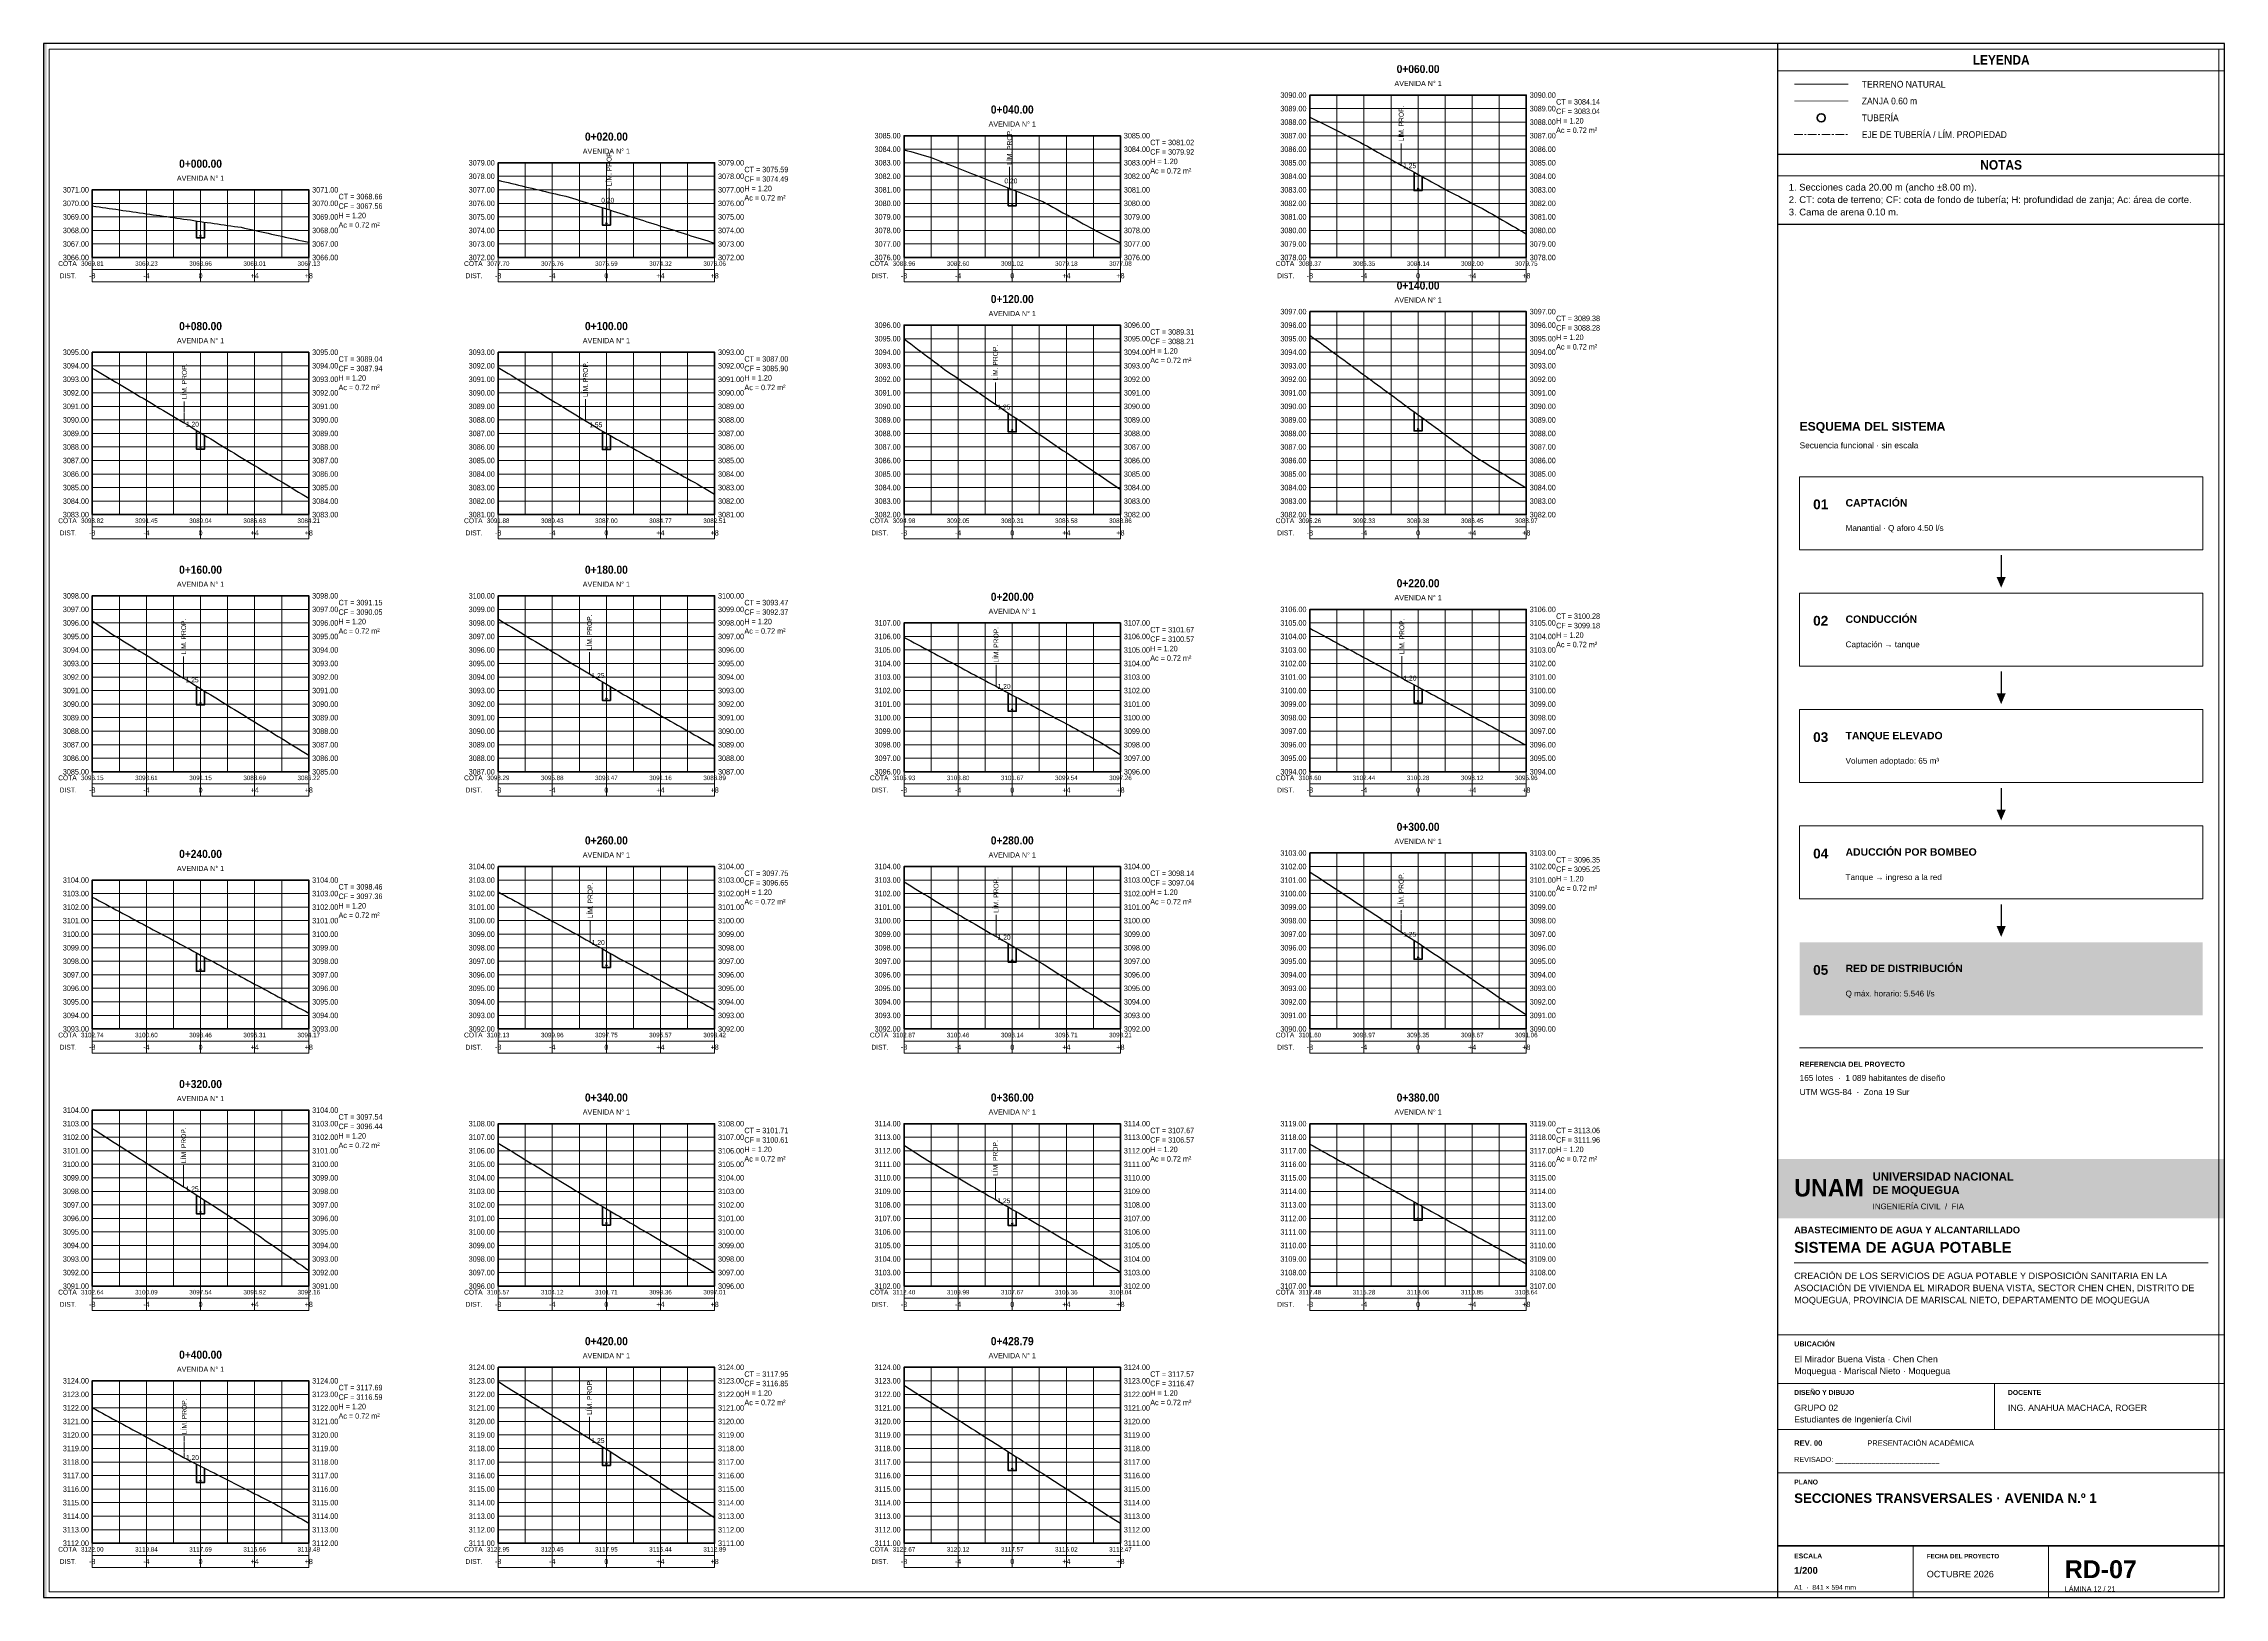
# Paper-space layout 'RD-07 SECCIONES AV1' of a CAD drawing. Header units: metres. Extents: x 25 to 831, y 10 to 584.
# The model-space entities are those that its viewports show. They can reach past a viewport. Long polylines and large blocks are cut down to what shows.
import ezdxf
from ezdxf.enums import TextEntityAlignment as Align

# ---------------------------------------------------------------- set-up
doc = ezdxf.new("R2010")
doc.units = ezdxf.units.M
doc.linetypes.add('CENTER', pattern=[5.08, 3.175, -0.635, 0.635, -0.635])
for name, color, linetype, lineweight in [('AP-EJES', 8, 'CENTER', 13), ('LAM-MARCO', 7, 'Continuous', 50), ('LAM-ROTULO', 7, 'Continuous', 35), ('LAM-TXT', 7, 'Continuous', 25), ('PERF-BANDAS', 7, 'Continuous', 18), ('PERF-MARCO', 7, 'Continuous', 35), ('SEC-GRILLA', 252, 'Continuous', 9), ('SEC-TERRENO', 32, 'Continuous', 25), ('SEC-TUB', 5, 'Continuous', 35), ('SEC-TXT', 7, 'Continuous', 18), ('SEC-ZANJA', 1, 'Continuous', 35)]:
    doc.layers.add(name, color=color, linetype=linetype, lineweight=lineweight)
for name, color, linetype, lineweight, true_color in [('CH-ACCENT', 7, 'Continuous', 30, 0x087e8b), ('CH-FILL', 7, 'Continuous', 0, 0x17354a), ('CH-FINE', 7, 'Continuous', 13, 0xdce7ec), ('CH-FRAME', 7, 'Continuous', 35, 0x17354a), ('CH-TEXT', 7, 'Continuous', 18, 0x253944), ('CH-TITLE', 7, 'Continuous', 25, 0x17354a), ('CH-WHITE', 7, 'Continuous', 18, 0xffffff)]:
    doc.layers.add(name, color=color, linetype=linetype, lineweight=lineweight, true_color=true_color)
doc.layers.add('LAM-VP', color=8, linetype='Continuous', lineweight=9, plot=False)
doc.layers.get('LAM-VP').off()
doc.styles.add('ARIAL', font='arial.ttf')
doc.styles.add('ARIAL-B', font='arialbd.ttf')
doc.styles.add('CH-BOLD', font='Arialbd.ttf')
doc.styles.add('CH-TEXT', font='Arial.ttf')

# ---------------------------------------------------------------- blocks, each defined once
blk = doc.blocks.new('SECCION_AV1_000000')
at = {"layer": 'SEC-TUB'}
h = blk.add_hatch(color=256, dxfattribs=at)
h.dxf.hatch_style = 1
h.paths.add_polyline_path([(297200.04, 8104001.6), (297200.04, 8104001.6), (297200.04, 8104001.6), (297200.03, 8104001.61), (297200.03, 8104001.61), (297200.03, 8104001.62), (297200.03, 8104001.62), (297200.02, 8104001.62), (297200.02, 8104001.63), (297200.01, 8104001.63), (297200.01, 8104001.63), (297200, 8104001.63), (297200, 8104001.63), (297200, 8104001.63), (297199.99, 8104001.63), (297199.99, 8104001.63), (297199.98, 8104001.63), (297199.98, 8104001.62), (297199.97, 8104001.62), (297199.97, 8104001.62), (297199.97, 8104001.61), (297199.97, 8104001.61), (297199.96, 8104001.6), (297199.96, 8104001.6), (297199.96, 8104001.6), (297199.96, 8104001.59), (297199.96, 8104001.59), (297199.97, 8104001.58), (297199.97, 8104001.58), (297199.97, 8104001.57), (297199.97, 8104001.57), (297199.98, 8104001.57), (297199.98, 8104001.56), (297199.99, 8104001.56), (297199.99, 8104001.56), (297200, 8104001.56), (297200, 8104001.56), (297200, 8104001.56), (297200.01, 8104001.56), (297200.01, 8104001.56), (297200.02, 8104001.56), (297200.02, 8104001.57), (297200.03, 8104001.57), (297200.03, 8104001.57), (297200.03, 8104001.58), (297200.03, 8104001.58), (297200.04, 8104001.59), (297200.04, 8104001.59)])
at = {"layer": 'AP-EJES'}
blk.add_line((297200, 8104000), (297200, 8104005), dxfattribs=at)
at = {"layer": 'PERF-BANDAS'}
for p, q in [((297192, 8104000), (297192, 8103998.2)), ((297196, 8104000), (297196, 8103998.2)), ((297200, 8104000), (297200, 8103998.2)), ((297204, 8104000), (297204, 8103998.2)), ((297208, 8104000), (297208, 8103998.2)), ((297192, 8103999.1), (297208, 8103999.1))]:
    blk.add_line(p, q, dxfattribs=at)
blk.add_lwpolyline([(297192, 8103998.2), (297208, 8103998.2), (297208, 8104000), (297192, 8104000)], close=True, dxfattribs=at)
at = {"layer": 'PERF-MARCO'}
blk.add_lwpolyline([(297192, 8104000), (297208, 8104000), (297208, 8104005), (297192, 8104005)], close=True, dxfattribs=at)
at = {"layer": 'SEC-GRILLA'}
for p, q in [((297192, 8104005), (297208, 8104005)), ((297192, 8104000), (297192, 8104005)), ((297194, 8104000), (297194, 8104005)), ((297196, 8104000), (297196, 8104005)), ((297198, 8104000), (297198, 8104005)), ((297200, 8104000), (297200, 8104005)), ((297202, 8104000), (297202, 8104005)), ((297204, 8104000), (297204, 8104005)), ((297206, 8104000), (297206, 8104005)), ((297208, 8104000), (297208, 8104005)), ((297192, 8104004), (297208, 8104004)), ((297192, 8104003), (297208, 8104003)), ((297192, 8104002), (297208, 8104002)), ((297192, 8104001), (297208, 8104001)), ((297192, 8104000), (297208, 8104000))]:
    blk.add_line(p, q, dxfattribs=at)
at = {"layer": 'SEC-TERRENO'}
blk.add_lwpolyline([(297192, 8104003.81), (297192.25, 8104003.77), (297192.5, 8104003.74), (297192.75, 8104003.7), (297193, 8104003.66), (297193.25, 8104003.63), (297193.5, 8104003.59), (297193.75, 8104003.56), (297194, 8104003.52), (297194.25, 8104003.48), (297194.5, 8104003.45), (297194.75, 8104003.41), (297195, 8104003.38), (297195.25, 8104003.34), (297195.5, 8104003.3), (297195.75, 8104003.27), (297196, 8104003.23), (297196.25, 8104003.2), (297196.5, 8104003.16), (297196.75, 8104003.13), (297197, 8104003.09), (297197.25, 8104003.05), (297197.5, 8104003.02), (297197.75, 8104002.98), (297198, 8104002.95), (297198.25, 8104002.91), (297198.5, 8104002.87), (297198.75, 8104002.84), (297199, 8104002.8), (297199.25, 8104002.77), (297199.5, 8104002.73), (297199.75, 8104002.69), (297200, 8104002.66), (297200.25, 8104002.62), (297200.5, 8104002.59), (297200.75, 8104002.55), (297201, 8104002.51), (297201.25, 8104002.48), (297201.5, 8104002.44), (297201.75, 8104002.41), (297202, 8104002.37), (297202.25, 8104002.33), (297202.5, 8104002.3), (297202.75, 8104002.26), (297203, 8104002.23), (297203.25, 8104002.17), (297203.5, 8104002.12), (297203.75, 8104002.06), (297204, 8104002.01), (297204.25, 8104001.95), (297204.5, 8104001.9), (297204.75, 8104001.84), (297205, 8104001.79), (297205.25, 8104001.73), (297205.5, 8104001.68), (297205.75, 8104001.62), (297206, 8104001.57), (297206.25, 8104001.51), (297206.5, 8104001.46), (297206.75, 8104001.4), (297207, 8104001.35), (297207.25, 8104001.29), (297207.5, 8104001.24), (297207.75, 8104001.18), (297208, 8104001.13)], dxfattribs=at)
at = {"layer": 'SEC-TUB'}
blk.add_circle((297200, 8104001.6), 0.0375, dxfattribs=at)
at = {"layer": 'SEC-ZANJA'}
blk.add_lwpolyline([(297199.7, 8104002.7), (297199.7, 8104001.46), (297200.3, 8104001.46), (297200.3, 8104002.61)], dxfattribs=at)
at = {"layer": 'SEC-TXT', "width": 0.9}
for s, height, style, p in [('AVENIDA N° 1', 0.384, 'ARIAL', (297200, 8104005.55)), ('0+000.00', 0.6, 'ARIAL-B', (297200, 8104006.45))]:
    blk.add_text(s, height=height, dxfattribs=dict(at, style=style)).set_placement(p, align=Align.BOTTOM_CENTER)
at = {"layer": 'SEC-TXT', "style": 'ARIAL', "width": 0.9}
for s, height, p in [('3071.00', 0.408, (297191.75, 8104005)), ('3070.00', 0.408, (297191.75, 8104004)), ('3069.00', 0.408, (297191.75, 8104003)), ('3068.00', 0.408, (297191.75, 8104002)), ('3067.00', 0.408, (297191.75, 8104001)), ('COTA', 0.36, (297190.85, 8103999.55)), ('3066.00', 0.408, (297191.75, 8104000)), ('DIST.', 0.36, (297190.85, 8103998.65))]:
    blk.add_text(s, height=height, dxfattribs=at).set_placement(p, align=Align.MIDDLE_RIGHT)
for s, p in [('3071.00', (297208.25, 8104005)), ('CT = 3068.66', (297210.2, 8104004.5)), ('3070.00', (297208.25, 8104004)), ('3069.00', (297208.25, 8104003)), ('CF = 3067.56', (297210.2, 8104003.8)), ('H = 1.20', (297210.2, 8104003.1)), ('3068.00', (297208.25, 8104002)), ('3067.00', (297208.25, 8104001)), ('Ac = 0.72 m²', (297210.2, 8104002.4)), ('3066.00', (297208.25, 8104000))]:
    blk.add_text(s, height=0.408, dxfattribs=at).set_placement(p, align=Align.MIDDLE_LEFT)
for s, height, p in [('3069.81', 0.336, (297192, 8103999.55)), ('3069.23', 0.336, (297196, 8103999.55)), ('3068.66', 0.336, (297200, 8103999.55)), ('3068.01', 0.336, (297204, 8103999.55)), ('3067.13', 0.336, (297208, 8103999.55)), ('-8', 0.384, (297192, 8103998.65)), ('-4', 0.384, (297196, 8103998.65)), ('0', 0.384, (297200, 8103998.65)), ('+4', 0.384, (297204, 8103998.65)), ('+8', 0.384, (297208, 8103998.65))]:
    blk.add_text(s, height=height, dxfattribs=at).set_placement(p, align=Align.MIDDLE_CENTER)
blk = doc.blocks.new('SECCION_AV1_002000')
at = {"layer": 'SEC-TUB'}
h = blk.add_hatch(color=256, dxfattribs=at)
h.dxf.hatch_style = 1
h.paths.add_polyline_path([(297230.04, 8104002.52), (297230.04, 8104002.53), (297230.04, 8104002.53), (297230.03, 8104002.54), (297230.03, 8104002.54), (297230.03, 8104002.55), (297230.03, 8104002.55), (297230.02, 8104002.55), (297230.02, 8104002.56), (297230.01, 8104002.56), (297230.01, 8104002.56), (297230, 8104002.56), (297230, 8104002.56), (297230, 8104002.56), (297229.99, 8104002.56), (297229.99, 8104002.56), (297229.98, 8104002.56), (297229.98, 8104002.55), (297229.97, 8104002.55), (297229.97, 8104002.55), (297229.97, 8104002.54), (297229.97, 8104002.54), (297229.96, 8104002.53), (297229.96, 8104002.53), (297229.96, 8104002.52), (297229.96, 8104002.52), (297229.96, 8104002.51), (297229.97, 8104002.51), (297229.97, 8104002.51), (297229.97, 8104002.5), (297229.97, 8104002.5), (297229.98, 8104002.49), (297229.98, 8104002.49), (297229.99, 8104002.49), (297229.99, 8104002.49), (297230, 8104002.49), (297230, 8104002.49), (297230, 8104002.49), (297230.01, 8104002.49), (297230.01, 8104002.49), (297230.02, 8104002.49), (297230.02, 8104002.49), (297230.03, 8104002.5), (297230.03, 8104002.5), (297230.03, 8104002.51), (297230.03, 8104002.51), (297230.04, 8104002.51), (297230.04, 8104002.52)])
at = {"layer": 'AP-EJES'}
for p, q in [((297230, 8104000), (297230, 8104007)), ((297230.2, 8104003.52), (297230.2, 8104005.12))]:
    blk.add_line(p, q, dxfattribs=at)
at = {"layer": 'PERF-BANDAS'}
for p, q in [((297222, 8104000), (297222, 8103998.2)), ((297226, 8104000), (297226, 8103998.2)), ((297230, 8104000), (297230, 8103998.2)), ((297234, 8104000), (297234, 8103998.2)), ((297238, 8104000), (297238, 8103998.2)), ((297222, 8103999.1), (297238, 8103999.1))]:
    blk.add_line(p, q, dxfattribs=at)
blk.add_lwpolyline([(297222, 8103998.2), (297238, 8103998.2), (297238, 8104000), (297222, 8104000)], close=True, dxfattribs=at)
at = {"layer": 'PERF-MARCO'}
blk.add_lwpolyline([(297222, 8104000), (297238, 8104000), (297238, 8104007), (297222, 8104007)], close=True, dxfattribs=at)
at = {"layer": 'SEC-GRILLA'}
for p, q in [((297222, 8104007), (297238, 8104007)), ((297222, 8104000), (297222, 8104007)), ((297222, 8104006), (297238, 8104006)), ((297224, 8104000), (297224, 8104007)), ((297226, 8104000), (297226, 8104007)), ((297228, 8104000), (297228, 8104007)), ((297230, 8104000), (297230, 8104007)), ((297232, 8104000), (297232, 8104007)), ((297234, 8104000), (297234, 8104007)), ((297236, 8104000), (297236, 8104007)), ((297238, 8104000), (297238, 8104007)), ((297222, 8104005), (297238, 8104005)), ((297222, 8104004), (297238, 8104004)), ((297222, 8104003), (297238, 8104003)), ((297222, 8104002), (297238, 8104002)), ((297222, 8104001), (297238, 8104001)), ((297222, 8104000), (297238, 8104000))]:
    blk.add_line(p, q, dxfattribs=at)
at = {"layer": 'SEC-TERRENO'}
blk.add_lwpolyline([(297222, 8104005.7), (297222.25, 8104005.65), (297222.5, 8104005.59), (297222.75, 8104005.53), (297223, 8104005.47), (297223.25, 8104005.41), (297223.5, 8104005.35), (297223.75, 8104005.29), (297224, 8104005.23), (297224.25, 8104005.17), (297224.5, 8104005.11), (297224.75, 8104005.05), (297225, 8104004.99), (297225.25, 8104004.93), (297225.5, 8104004.87), (297225.75, 8104004.81), (297226, 8104004.76), (297226.25, 8104004.7), (297226.5, 8104004.64), (297226.75, 8104004.58), (297227, 8104004.52), (297227.25, 8104004.46), (297227.5, 8104004.38), (297227.75, 8104004.3), (297228, 8104004.22), (297228.25, 8104004.14), (297228.5, 8104004.06), (297228.75, 8104003.98), (297229, 8104003.9), (297229.25, 8104003.82), (297229.5, 8104003.74), (297229.75, 8104003.67), (297230, 8104003.59), (297230.25, 8104003.51), (297230.5, 8104003.43), (297230.75, 8104003.35), (297231, 8104003.27), (297231.25, 8104003.19), (297231.5, 8104003.11), (297231.75, 8104003.03), (297232, 8104002.95), (297232.25, 8104002.88), (297232.5, 8104002.8), (297232.75, 8104002.72), (297233, 8104002.64), (297233.25, 8104002.56), (297233.5, 8104002.48), (297233.75, 8104002.4), (297234, 8104002.32), (297234.25, 8104002.24), (297234.5, 8104002.16), (297234.75, 8104002.09), (297235, 8104002.01), (297235.25, 8104001.93), (297235.5, 8104001.85), (297235.75, 8104001.77), (297236, 8104001.69), (297236.25, 8104001.61), (297236.5, 8104001.53), (297236.75, 8104001.45), (297237, 8104001.38), (297237.25, 8104001.3), (297237.5, 8104001.22), (297237.75, 8104001.14), (297238, 8104001.06)], dxfattribs=at)
at = {"layer": 'SEC-TUB'}
blk.add_circle((297230, 8104002.52), 0.0375, dxfattribs=at)
at = {"layer": 'SEC-ZANJA'}
blk.add_lwpolyline([(297229.7, 8104003.68), (297229.7, 8104002.39), (297230.3, 8104002.39), (297230.3, 8104003.49)], dxfattribs=at)
at = {"layer": 'SEC-TXT', "width": 0.9}
for s, height, style, p in [('0+020.00', 0.6, 'ARIAL-B', (297230, 8104008.45)), ('AVENIDA N° 1', 0.384, 'ARIAL', (297230, 8104007.55)), ('0.20', 0.36, 'ARIAL', (297230.1, 8104003.94))]:
    blk.add_text(s, height=height, dxfattribs=dict(at, style=style)).set_placement(p, align=Align.BOTTOM_CENTER)
at = {"layer": 'SEC-TXT', "style": 'ARIAL', "width": 0.9}
blk.add_text('LÍM. PROP.', height=0.36, rotation=90, dxfattribs=at).set_placement((297230.2, 8104005.27), align=Align.MIDDLE_LEFT)
for s, height, p in [('3079.00', 0.408, (297221.75, 8104007)), ('3078.00', 0.408, (297221.75, 8104006)), ('3077.00', 0.408, (297221.75, 8104005)), ('3076.00', 0.408, (297221.75, 8104004)), ('3075.00', 0.408, (297221.75, 8104003)), ('3074.00', 0.408, (297221.75, 8104002)), ('3073.00', 0.408, (297221.75, 8104001)), ('COTA', 0.36, (297220.85, 8103999.55)), ('3072.00', 0.408, (297221.75, 8104000)), ('DIST.', 0.36, (297220.85, 8103998.65))]:
    blk.add_text(s, height=height, dxfattribs=at).set_placement(p, align=Align.MIDDLE_RIGHT)
for s, p in [('3079.00', (297238.25, 8104007)), ('3078.00', (297238.25, 8104006)), ('CT = 3075.59', (297240.2, 8104006.5)), ('CF = 3074.49', (297240.2, 8104005.8)), ('3077.00', (297238.25, 8104005)), ('Ac = 0.72 m²', (297240.2, 8104004.4)), ('H = 1.20', (297240.2, 8104005.1)), ('3076.00', (297238.25, 8104004)), ('3075.00', (297238.25, 8104003)), ('3074.00', (297238.25, 8104002)), ('3073.00', (297238.25, 8104001)), ('3072.00', (297238.25, 8104000))]:
    blk.add_text(s, height=0.408, dxfattribs=at).set_placement(p, align=Align.MIDDLE_LEFT)
for s, height, p in [('3077.70', 0.336, (297222, 8103999.55)), ('3076.76', 0.336, (297226, 8103999.55)), ('3075.59', 0.336, (297230, 8103999.55)), ('3074.32', 0.336, (297234, 8103999.55)), ('3073.06', 0.336, (297238, 8103999.55)), ('-8', 0.384, (297222, 8103998.65)), ('-4', 0.384, (297226, 8103998.65)), ('0', 0.384, (297230, 8103998.65)), ('+4', 0.384, (297234, 8103998.65)), ('+8', 0.384, (297238, 8103998.65))]:
    blk.add_text(s, height=height, dxfattribs=at).set_placement(p, align=Align.MIDDLE_CENTER)
blk = doc.blocks.new('SECCION_AV1_004000')
at = {"layer": 'SEC-TUB'}
h = blk.add_hatch(color=256, dxfattribs=at)
h.dxf.hatch_style = 1
h.paths.add_polyline_path([(297260.04, 8104003.96), (297260.04, 8104003.96), (297260.04, 8104003.97), (297260.03, 8104003.97), (297260.03, 8104003.98), (297260.03, 8104003.98), (297260.03, 8104003.98), (297260.02, 8104003.99), (297260.02, 8104003.99), (297260.01, 8104003.99), (297260.01, 8104003.99), (297260, 8104004), (297260, 8104004), (297260, 8104004), (297259.99, 8104003.99), (297259.99, 8104003.99), (297259.98, 8104003.99), (297259.98, 8104003.99), (297259.97, 8104003.98), (297259.97, 8104003.98), (297259.97, 8104003.98), (297259.97, 8104003.97), (297259.96, 8104003.97), (297259.96, 8104003.96), (297259.96, 8104003.96), (297259.96, 8104003.95), (297259.96, 8104003.95), (297259.97, 8104003.94), (297259.97, 8104003.94), (297259.97, 8104003.94), (297259.97, 8104003.93), (297259.98, 8104003.93), (297259.98, 8104003.93), (297259.99, 8104003.92), (297259.99, 8104003.92), (297260, 8104003.92), (297260, 8104003.92), (297260, 8104003.92), (297260.01, 8104003.92), (297260.01, 8104003.92), (297260.02, 8104003.93), (297260.02, 8104003.93), (297260.03, 8104003.93), (297260.03, 8104003.94), (297260.03, 8104003.94), (297260.03, 8104003.94), (297260.04, 8104003.95), (297260.04, 8104003.95)])
at = {"layer": 'AP-EJES'}
for p, q in [((297260, 8104000), (297260, 8104009)), ((297259.8, 8104005.1), (297259.8, 8104006.7))]:
    blk.add_line(p, q, dxfattribs=at)
at = {"layer": 'PERF-BANDAS'}
for p, q in [((297252, 8104000), (297252, 8103998.2)), ((297256, 8104000), (297256, 8103998.2)), ((297260, 8104000), (297260, 8103998.2)), ((297264, 8104000), (297264, 8103998.2)), ((297268, 8104000), (297268, 8103998.2)), ((297252, 8103999.1), (297268, 8103999.1))]:
    blk.add_line(p, q, dxfattribs=at)
blk.add_lwpolyline([(297252, 8103998.2), (297268, 8103998.2), (297268, 8104000), (297252, 8104000)], close=True, dxfattribs=at)
at = {"layer": 'PERF-MARCO'}
blk.add_lwpolyline([(297252, 8104000), (297268, 8104000), (297268, 8104009), (297252, 8104009)], close=True, dxfattribs=at)
at = {"layer": 'SEC-GRILLA'}
for p, q in [((297252, 8104009), (297268, 8104009)), ((297252, 8104000), (297252, 8104009)), ((297252, 8104008), (297268, 8104008)), ((297254, 8104000), (297254, 8104009)), ((297256, 8104000), (297256, 8104009)), ((297258, 8104000), (297258, 8104009)), ((297260, 8104000), (297260, 8104009)), ((297262, 8104000), (297262, 8104009)), ((297264, 8104000), (297264, 8104009)), ((297266, 8104000), (297266, 8104009)), ((297268, 8104000), (297268, 8104009)), ((297252, 8104007), (297268, 8104007)), ((297252, 8104006), (297268, 8104006)), ((297252, 8104005), (297268, 8104005)), ((297252, 8104004), (297268, 8104004)), ((297252, 8104003), (297268, 8104003)), ((297252, 8104002), (297268, 8104002)), ((297252, 8104001), (297268, 8104001)), ((297252, 8104000), (297268, 8104000))]:
    blk.add_line(p, q, dxfattribs=at)
at = {"layer": 'SEC-TERRENO'}
blk.add_lwpolyline([(297252, 8104007.96), (297252.25, 8104007.89), (297252.5, 8104007.82), (297252.75, 8104007.75), (297253, 8104007.68), (297253.25, 8104007.61), (297253.5, 8104007.53), (297253.75, 8104007.46), (297254, 8104007.39), (297254.25, 8104007.29), (297254.5, 8104007.19), (297254.75, 8104007.09), (297255, 8104006.99), (297255.25, 8104006.9), (297255.5, 8104006.8), (297255.75, 8104006.7), (297256, 8104006.6), (297256.25, 8104006.5), (297256.5, 8104006.4), (297256.75, 8104006.3), (297257, 8104006.2), (297257.25, 8104006.11), (297257.5, 8104006.01), (297257.75, 8104005.91), (297258, 8104005.81), (297258.25, 8104005.71), (297258.5, 8104005.61), (297258.75, 8104005.51), (297259, 8104005.42), (297259.25, 8104005.32), (297259.5, 8104005.22), (297259.75, 8104005.12), (297260, 8104005.02), (297260.25, 8104004.92), (297260.5, 8104004.82), (297260.75, 8104004.72), (297261, 8104004.63), (297261.25, 8104004.53), (297261.5, 8104004.43), (297261.75, 8104004.33), (297262, 8104004.23), (297262.25, 8104004.13), (297262.5, 8104004), (297262.75, 8104003.86), (297263, 8104003.72), (297263.25, 8104003.59), (297263.5, 8104003.45), (297263.75, 8104003.31), (297264, 8104003.18), (297264.25, 8104003.04), (297264.5, 8104002.9), (297264.75, 8104002.77), (297265, 8104002.63), (297265.25, 8104002.49), (297265.5, 8104002.36), (297265.75, 8104002.22), (297266, 8104002.08), (297266.25, 8104001.95), (297266.5, 8104001.82), (297266.75, 8104001.7), (297267, 8104001.57), (297267.25, 8104001.45), (297267.5, 8104001.33), (297267.75, 8104001.2), (297268, 8104001.08)], dxfattribs=at)
at = {"layer": 'SEC-TUB'}
blk.add_circle((297260, 8104003.96), 0.0375, dxfattribs=at)
at = {"layer": 'SEC-ZANJA'}
blk.add_lwpolyline([(297259.7, 8104005.14), (297259.7, 8104003.82), (297260.3, 8104003.82), (297260.3, 8104004.9)], dxfattribs=at)
at = {"layer": 'SEC-TXT', "width": 0.9}
for s, height, style, p in [('0+040.00', 0.6, 'ARIAL-B', (297260, 8104010.45)), ('AVENIDA N° 1', 0.384, 'ARIAL', (297260, 8104009.55)), ('0.20', 0.36, 'ARIAL', (297259.9, 8104005.37))]:
    blk.add_text(s, height=height, dxfattribs=dict(at, style=style)).set_placement(p, align=Align.BOTTOM_CENTER)
at = {"layer": 'SEC-TXT', "style": 'ARIAL', "width": 0.9}
blk.add_text('LÍM. PROP.', height=0.36, rotation=90, dxfattribs=at).set_placement((297259.8, 8104006.85), align=Align.MIDDLE_LEFT)
for s, height, p in [('3085.00', 0.408, (297251.75, 8104009)), ('3084.00', 0.408, (297251.75, 8104008)), ('3083.00', 0.408, (297251.75, 8104007)), ('3082.00', 0.408, (297251.75, 8104006)), ('3081.00', 0.408, (297251.75, 8104005)), ('3080.00', 0.408, (297251.75, 8104004)), ('3079.00', 0.408, (297251.75, 8104003)), ('3078.00', 0.408, (297251.75, 8104002)), ('3077.00', 0.408, (297251.75, 8104001)), ('COTA', 0.36, (297250.85, 8103999.55)), ('3076.00', 0.408, (297251.75, 8104000)), ('DIST.', 0.36, (297250.85, 8103998.65))]:
    blk.add_text(s, height=height, dxfattribs=at).set_placement(p, align=Align.MIDDLE_RIGHT)
for s, p in [('3085.00', (297268.25, 8104009)), ('3084.00', (297268.25, 8104008)), ('CT = 3081.02', (297270.2, 8104008.5)), ('CF = 3079.92', (297270.2, 8104007.8)), ('3083.00', (297268.25, 8104007)), ('3082.00', (297268.25, 8104006)), ('Ac = 0.72 m²', (297270.2, 8104006.4)), ('H = 1.20', (297270.2, 8104007.1)), ('3081.00', (297268.25, 8104005)), ('3080.00', (297268.25, 8104004)), ('3079.00', (297268.25, 8104003)), ('3078.00', (297268.25, 8104002)), ('3077.00', (297268.25, 8104001)), ('3076.00', (297268.25, 8104000))]:
    blk.add_text(s, height=0.408, dxfattribs=at).set_placement(p, align=Align.MIDDLE_LEFT)
for s, height, p in [('3083.96', 0.336, (297252, 8103999.55)), ('3082.60', 0.336, (297256, 8103999.55)), ('3081.02', 0.336, (297260, 8103999.55)), ('3079.18', 0.336, (297264, 8103999.55)), ('3077.08', 0.336, (297268, 8103999.55)), ('-8', 0.384, (297252, 8103998.65)), ('-4', 0.384, (297256, 8103998.65)), ('0', 0.384, (297260, 8103998.65)), ('+4', 0.384, (297264, 8103998.65)), ('+8', 0.384, (297268, 8103998.65))]:
    blk.add_text(s, height=height, dxfattribs=at).set_placement(p, align=Align.MIDDLE_CENTER)
blk = doc.blocks.new('SECCION_AV1_006000')
at = {"layer": 'SEC-TUB'}
h = blk.add_hatch(color=256, dxfattribs=at)
h.dxf.hatch_style = 1
h.paths.add_polyline_path([(297290.04, 8104005.08), (297290.04, 8104005.08), (297290.04, 8104005.09), (297290.03, 8104005.09), (297290.03, 8104005.1), (297290.03, 8104005.1), (297290.03, 8104005.11), (297290.02, 8104005.11), (297290.02, 8104005.11), (297290.01, 8104005.11), (297290.01, 8104005.12), (297290, 8104005.12), (297290, 8104005.12), (297290, 8104005.12), (297289.99, 8104005.12), (297289.99, 8104005.11), (297289.98, 8104005.11), (297289.98, 8104005.11), (297289.97, 8104005.11), (297289.97, 8104005.1), (297289.97, 8104005.1), (297289.97, 8104005.09), (297289.96, 8104005.09), (297289.96, 8104005.08), (297289.96, 8104005.08), (297289.96, 8104005.07), (297289.96, 8104005.07), (297289.97, 8104005.07), (297289.97, 8104005.06), (297289.97, 8104005.06), (297289.97, 8104005.05), (297289.98, 8104005.05), (297289.98, 8104005.05), (297289.99, 8104005.04), (297289.99, 8104005.04), (297290, 8104005.04), (297290, 8104005.04), (297290, 8104005.04), (297290.01, 8104005.04), (297290.01, 8104005.04), (297290.02, 8104005.05), (297290.02, 8104005.05), (297290.03, 8104005.05), (297290.03, 8104005.06), (297290.03, 8104005.06), (297290.03, 8104005.07), (297290.04, 8104005.07), (297290.04, 8104005.07)])
at = {"layer": 'AP-EJES'}
for p, q in [((297290, 8104000), (297290, 8104012)), ((297288.75, 8104006.83), (297288.75, 8104008.43))]:
    blk.add_line(p, q, dxfattribs=at)
at = {"layer": 'PERF-BANDAS'}
for p, q in [((297282, 8104000), (297282, 8103998.2)), ((297286, 8104000), (297286, 8103998.2)), ((297290, 8104000), (297290, 8103998.2)), ((297294, 8104000), (297294, 8103998.2)), ((297298, 8104000), (297298, 8103998.2)), ((297282, 8103999.1), (297298, 8103999.1))]:
    blk.add_line(p, q, dxfattribs=at)
blk.add_lwpolyline([(297282, 8103998.2), (297298, 8103998.2), (297298, 8104000), (297282, 8104000)], close=True, dxfattribs=at)
at = {"layer": 'PERF-MARCO'}
blk.add_lwpolyline([(297282, 8104000), (297298, 8104000), (297298, 8104012), (297282, 8104012)], close=True, dxfattribs=at)
at = {"layer": 'SEC-GRILLA'}
for p, q in [((297282, 8104012), (297298, 8104012)), ((297282, 8104000), (297282, 8104012)), ((297282, 8104011), (297298, 8104011)), ((297284, 8104000), (297284, 8104012)), ((297286, 8104000), (297286, 8104012)), ((297288, 8104000), (297288, 8104012)), ((297290, 8104000), (297290, 8104012)), ((297292, 8104000), (297292, 8104012)), ((297294, 8104000), (297294, 8104012)), ((297296, 8104000), (297296, 8104012)), ((297298, 8104000), (297298, 8104012)), ((297282, 8104010), (297298, 8104010)), ((297282, 8104009), (297298, 8104009)), ((297282, 8104008), (297298, 8104008)), ((297282, 8104007), (297298, 8104007)), ((297282, 8104006), (297298, 8104006)), ((297282, 8104005), (297298, 8104005)), ((297282, 8104004), (297298, 8104004)), ((297282, 8104003), (297298, 8104003)), ((297282, 8104002), (297298, 8104002)), ((297282, 8104001), (297298, 8104001)), ((297282, 8104000), (297298, 8104000))]:
    blk.add_line(p, q, dxfattribs=at)
at = {"layer": 'SEC-TERRENO'}
blk.add_lwpolyline([(297282, 8104010.37), (297282.25, 8104010.24), (297282.5, 8104010.12), (297282.75, 8104010), (297283, 8104009.87), (297283.25, 8104009.75), (297283.5, 8104009.62), (297283.75, 8104009.5), (297284, 8104009.37), (297284.25, 8104009.25), (297284.5, 8104009.12), (297284.75, 8104009), (297285, 8104008.87), (297285.25, 8104008.75), (297285.5, 8104008.62), (297285.75, 8104008.49), (297286, 8104008.35), (297286.25, 8104008.22), (297286.5, 8104008.08), (297286.75, 8104007.93), (297287, 8104007.79), (297287.25, 8104007.65), (297287.5, 8104007.52), (297287.75, 8104007.38), (297288, 8104007.24), (297288.25, 8104007.1), (297288.5, 8104006.97), (297288.75, 8104006.83), (297289, 8104006.69), (297289.25, 8104006.55), (297289.5, 8104006.42), (297289.75, 8104006.28), (297290, 8104006.14), (297290.25, 8104006), (297290.5, 8104005.87), (297290.75, 8104005.73), (297291, 8104005.59), (297291.25, 8104005.45), (297291.5, 8104005.32), (297291.75, 8104005.18), (297292, 8104005.04), (297292.25, 8104004.91), (297292.5, 8104004.78), (297292.75, 8104004.65), (297293, 8104004.52), (297293.25, 8104004.39), (297293.5, 8104004.26), (297293.75, 8104004.13), (297294, 8104004), (297294.25, 8104003.87), (297294.5, 8104003.74), (297294.75, 8104003.61), (297295, 8104003.47), (297295.25, 8104003.33), (297295.5, 8104003.19), (297295.75, 8104003.04), (297296, 8104002.9), (297296.25, 8104002.75), (297296.5, 8104002.61), (297296.75, 8104002.47), (297297, 8104002.32), (297297.25, 8104002.18), (297297.5, 8104002.03), (297297.75, 8104001.89), (297298, 8104001.75)], dxfattribs=at)
at = {"layer": 'SEC-TUB'}
blk.add_circle((297290, 8104005.08), 0.0375, dxfattribs=at)
at = {"layer": 'SEC-ZANJA'}
blk.add_lwpolyline([(297289.7, 8104006.31), (297289.7, 8104004.94), (297290.3, 8104004.94), (297290.3, 8104005.98)], dxfattribs=at)
at = {"layer": 'SEC-TXT', "width": 0.9}
for s, height, style, p in [('0+060.00', 0.6, 'ARIAL-B', (297290, 8104013.45)), ('AVENIDA N° 1', 0.384, 'ARIAL', (297290, 8104012.55)), ('1.25', 0.36, 'ARIAL', (297289.38, 8104006.49))]:
    blk.add_text(s, height=height, dxfattribs=dict(at, style=style)).set_placement(p, align=Align.BOTTOM_CENTER)
at = {"layer": 'SEC-TXT', "style": 'ARIAL', "width": 0.9}
for s, height, p in [('3090.00', 0.408, (297281.75, 8104012)), ('3089.00', 0.408, (297281.75, 8104011)), ('3088.00', 0.408, (297281.75, 8104010)), ('3087.00', 0.408, (297281.75, 8104009)), ('3086.00', 0.408, (297281.75, 8104008)), ('3085.00', 0.408, (297281.75, 8104007)), ('3084.00', 0.408, (297281.75, 8104006)), ('3083.00', 0.408, (297281.75, 8104005)), ('3082.00', 0.408, (297281.75, 8104004)), ('3081.00', 0.408, (297281.75, 8104003)), ('3080.00', 0.408, (297281.75, 8104002)), ('3079.00', 0.408, (297281.75, 8104001)), ('COTA', 0.36, (297280.85, 8103999.55)), ('3078.00', 0.408, (297281.75, 8104000)), ('DIST.', 0.36, (297280.85, 8103998.65))]:
    blk.add_text(s, height=height, dxfattribs=at).set_placement(p, align=Align.MIDDLE_RIGHT)
blk.add_text('LÍM. PROP.', height=0.36, rotation=90, dxfattribs=at).set_placement((297288.75, 8104008.58), align=Align.MIDDLE_LEFT)
for s, p in [('3090.00', (297298.25, 8104012)), ('3089.00', (297298.25, 8104011)), ('CT = 3084.14', (297300.2, 8104011.5)), ('CF = 3083.04', (297300.2, 8104010.8)), ('3088.00', (297298.25, 8104010)), ('Ac = 0.72 m²', (297300.2, 8104009.4)), ('H = 1.20', (297300.2, 8104010.1)), ('3087.00', (297298.25, 8104009)), ('3086.00', (297298.25, 8104008)), ('3085.00', (297298.25, 8104007)), ('3084.00', (297298.25, 8104006)), ('3083.00', (297298.25, 8104005)), ('3082.00', (297298.25, 8104004)), ('3081.00', (297298.25, 8104003)), ('3080.00', (297298.25, 8104002)), ('3079.00', (297298.25, 8104001)), ('3078.00', (297298.25, 8104000))]:
    blk.add_text(s, height=0.408, dxfattribs=at).set_placement(p, align=Align.MIDDLE_LEFT)
for s, height, p in [('3088.37', 0.336, (297282, 8103999.55)), ('3086.35', 0.336, (297286, 8103999.55)), ('3084.14', 0.336, (297290, 8103999.55)), ('3082.00', 0.336, (297294, 8103999.55)), ('3079.75', 0.336, (297298, 8103999.55)), ('-8', 0.384, (297282, 8103998.65)), ('-4', 0.384, (297286, 8103998.65)), ('0', 0.384, (297290, 8103998.65)), ('+4', 0.384, (297294, 8103998.65)), ('+8', 0.384, (297298, 8103998.65))]:
    blk.add_text(s, height=height, dxfattribs=at).set_placement(p, align=Align.MIDDLE_CENTER)
blk = doc.blocks.new('SECCION_AV1_008000')
at = {"layer": 'SEC-TUB'}
h = blk.add_hatch(color=256, dxfattribs=at)
h.dxf.hatch_style = 1
h.paths.add_polyline_path([(297200.04, 8103985.98), (297200.04, 8103985.98), (297200.04, 8103985.99), (297200.03, 8103985.99), (297200.03, 8103986), (297200.03, 8103986), (297200.03, 8103986.01), (297200.02, 8103986.01), (297200.02, 8103986.01), (297200.01, 8103986.01), (297200.01, 8103986.02), (297200, 8103986.02), (297200, 8103986.02), (297200, 8103986.02), (297199.99, 8103986.02), (297199.99, 8103986.01), (297199.98, 8103986.01), (297199.98, 8103986.01), (297199.97, 8103986.01), (297199.97, 8103986), (297199.97, 8103986), (297199.97, 8103985.99), (297199.96, 8103985.99), (297199.96, 8103985.98), (297199.96, 8103985.98), (297199.96, 8103985.98), (297199.96, 8103985.97), (297199.97, 8103985.97), (297199.97, 8103985.96), (297199.97, 8103985.96), (297199.97, 8103985.95), (297199.98, 8103985.95), (297199.98, 8103985.95), (297199.99, 8103985.95), (297199.99, 8103985.94), (297200, 8103985.94), (297200, 8103985.94), (297200, 8103985.94), (297200.01, 8103985.94), (297200.01, 8103985.95), (297200.02, 8103985.95), (297200.02, 8103985.95), (297200.03, 8103985.95), (297200.03, 8103985.96), (297200.03, 8103985.96), (297200.03, 8103985.97), (297200.04, 8103985.97), (297200.04, 8103985.98)])
at = {"layer": 'AP-EJES'}
for p, q in [((297200, 8103981), (297200, 8103993)), ((297198.8, 8103987.77), (297198.8, 8103989.37))]:
    blk.add_line(p, q, dxfattribs=at)
at = {"layer": 'PERF-BANDAS'}
for p, q in [((297192, 8103981), (297192, 8103979.2)), ((297196, 8103981), (297196, 8103979.2)), ((297200, 8103981), (297200, 8103979.2)), ((297204, 8103981), (297204, 8103979.2)), ((297208, 8103981), (297208, 8103979.2)), ((297192, 8103980.1), (297208, 8103980.1))]:
    blk.add_line(p, q, dxfattribs=at)
blk.add_lwpolyline([(297192, 8103979.2), (297208, 8103979.2), (297208, 8103981), (297192, 8103981)], close=True, dxfattribs=at)
at = {"layer": 'PERF-MARCO'}
blk.add_lwpolyline([(297192, 8103981), (297208, 8103981), (297208, 8103993), (297192, 8103993)], close=True, dxfattribs=at)
at = {"layer": 'SEC-GRILLA'}
for p, q in [((297192, 8103993), (297208, 8103993)), ((297192, 8103981), (297192, 8103993)), ((297192, 8103992), (297208, 8103992)), ((297194, 8103981), (297194, 8103993)), ((297196, 8103981), (297196, 8103993)), ((297198, 8103981), (297198, 8103993)), ((297200, 8103981), (297200, 8103993)), ((297202, 8103981), (297202, 8103993)), ((297204, 8103981), (297204, 8103993)), ((297206, 8103981), (297206, 8103993)), ((297208, 8103981), (297208, 8103993)), ((297192, 8103991), (297208, 8103991)), ((297192, 8103990), (297208, 8103990)), ((297192, 8103989), (297208, 8103989)), ((297192, 8103988), (297208, 8103988)), ((297192, 8103987), (297208, 8103987)), ((297192, 8103986), (297208, 8103986)), ((297192, 8103985), (297208, 8103985)), ((297192, 8103984), (297208, 8103984)), ((297192, 8103983), (297208, 8103983)), ((297192, 8103982), (297208, 8103982)), ((297192, 8103981), (297208, 8103981))]:
    blk.add_line(p, q, dxfattribs=at)
at = {"layer": 'SEC-TERRENO'}
blk.add_lwpolyline([(297192, 8103991.82), (297192.25, 8103991.67), (297192.5, 8103991.52), (297192.75, 8103991.37), (297193, 8103991.22), (297193.25, 8103991.08), (297193.5, 8103990.93), (297193.75, 8103990.78), (297194, 8103990.63), (297194.25, 8103990.48), (297194.5, 8103990.34), (297194.75, 8103990.19), (297195, 8103990.04), (297195.25, 8103989.89), (297195.5, 8103989.74), (297195.75, 8103989.6), (297196, 8103989.45), (297196.25, 8103989.3), (297196.5, 8103989.15), (297196.75, 8103989), (297197, 8103988.85), (297197.25, 8103988.7), (297197.5, 8103988.55), (297197.75, 8103988.4), (297198, 8103988.25), (297198.25, 8103988.1), (297198.5, 8103987.95), (297198.75, 8103987.8), (297199, 8103987.65), (297199.25, 8103987.5), (297199.5, 8103987.34), (297199.75, 8103987.19), (297200, 8103987.04), (297200.25, 8103986.89), (297200.5, 8103986.74), (297200.75, 8103986.59), (297201, 8103986.44), (297201.25, 8103986.29), (297201.5, 8103986.14), (297201.75, 8103985.99), (297202, 8103985.83), (297202.25, 8103985.68), (297202.5, 8103985.53), (297202.75, 8103985.38), (297203, 8103985.23), (297203.25, 8103985.08), (297203.5, 8103984.93), (297203.75, 8103984.78), (297204, 8103984.63), (297204.25, 8103984.48), (297204.5, 8103984.32), (297204.75, 8103984.17), (297205, 8103984.02), (297205.25, 8103983.87), (297205.5, 8103983.72), (297205.75, 8103983.57), (297206, 8103983.42), (297206.25, 8103983.27), (297206.5, 8103983.12), (297206.75, 8103982.97), (297207, 8103982.81), (297207.25, 8103982.66), (297207.5, 8103982.51), (297207.75, 8103982.36), (297208, 8103982.21)], dxfattribs=at)
at = {"layer": 'SEC-TUB'}
blk.add_circle((297200, 8103985.98), 0.0375, dxfattribs=at)
at = {"layer": 'SEC-ZANJA'}
blk.add_lwpolyline([(297199.7, 8103987.22), (297199.7, 8103985.84), (297200.3, 8103985.84), (297200.3, 8103986.86)], dxfattribs=at)
at = {"layer": 'SEC-TXT', "width": 0.9}
for s, height, style, p in [('0+080.00', 0.6, 'ARIAL-B', (297200, 8103994.45)), ('AVENIDA N° 1', 0.384, 'ARIAL', (297200, 8103993.55)), ('1.20', 0.36, 'ARIAL', (297199.4, 8103987.39))]:
    blk.add_text(s, height=height, dxfattribs=dict(at, style=style)).set_placement(p, align=Align.BOTTOM_CENTER)
at = {"layer": 'SEC-TXT', "style": 'ARIAL', "width": 0.9}
for s, height, p in [('3095.00', 0.408, (297191.75, 8103993)), ('3094.00', 0.408, (297191.75, 8103992)), ('3093.00', 0.408, (297191.75, 8103991)), ('3092.00', 0.408, (297191.75, 8103990)), ('3091.00', 0.408, (297191.75, 8103989)), ('3090.00', 0.408, (297191.75, 8103988)), ('3089.00', 0.408, (297191.75, 8103987)), ('3088.00', 0.408, (297191.75, 8103986)), ('3087.00', 0.408, (297191.75, 8103985)), ('3086.00', 0.408, (297191.75, 8103984)), ('3085.00', 0.408, (297191.75, 8103983)), ('3084.00', 0.408, (297191.75, 8103982)), ('COTA', 0.36, (297190.85, 8103980.55)), ('3083.00', 0.408, (297191.75, 8103981)), ('DIST.', 0.36, (297190.85, 8103979.65))]:
    blk.add_text(s, height=height, dxfattribs=at).set_placement(p, align=Align.MIDDLE_RIGHT)
for s, p in [('3095.00', (297208.25, 8103993)), ('3094.00', (297208.25, 8103992)), ('CT = 3089.04', (297210.2, 8103992.5)), ('CF = 3087.94', (297210.2, 8103991.8)), ('3093.00', (297208.25, 8103991)), ('3092.00', (297208.25, 8103990)), ('Ac = 0.72 m²', (297210.2, 8103990.4)), ('H = 1.20', (297210.2, 8103991.1)), ('3091.00', (297208.25, 8103989)), ('3090.00', (297208.25, 8103988)), ('3089.00', (297208.25, 8103987)), ('3088.00', (297208.25, 8103986)), ('3087.00', (297208.25, 8103985)), ('3086.00', (297208.25, 8103984)), ('3085.00', (297208.25, 8103983)), ('3084.00', (297208.25, 8103982)), ('3083.00', (297208.25, 8103981))]:
    blk.add_text(s, height=0.408, dxfattribs=at).set_placement(p, align=Align.MIDDLE_LEFT)
blk.add_text('LÍM. PROP.', height=0.36, rotation=90, dxfattribs=at).set_placement((297198.8, 8103989.52), align=Align.MIDDLE_LEFT)
for s, height, p in [('3093.82', 0.336, (297192, 8103980.55)), ('3091.45', 0.336, (297196, 8103980.55)), ('3089.04', 0.336, (297200, 8103980.55)), ('3086.63', 0.336, (297204, 8103980.55)), ('3084.21', 0.336, (297208, 8103980.55)), ('-8', 0.384, (297192, 8103979.65)), ('-4', 0.384, (297196, 8103979.65)), ('0', 0.384, (297200, 8103979.65)), ('+4', 0.384, (297204, 8103979.65)), ('+8', 0.384, (297208, 8103979.65))]:
    blk.add_text(s, height=height, dxfattribs=at).set_placement(p, align=Align.MIDDLE_CENTER)
blk = doc.blocks.new('SECCION_AV1_010000')
at = {"layer": 'SEC-TUB'}
h = blk.add_hatch(color=256, dxfattribs=at)
h.dxf.hatch_style = 1
h.paths.add_polyline_path([(297230.04, 8103985.93), (297230.04, 8103985.94), (297230.04, 8103985.94), (297230.03, 8103985.95), (297230.03, 8103985.95), (297230.03, 8103985.96), (297230.03, 8103985.96), (297230.02, 8103985.96), (297230.02, 8103985.97), (297230.01, 8103985.97), (297230.01, 8103985.97), (297230, 8103985.97), (297230, 8103985.97), (297230, 8103985.97), (297229.99, 8103985.97), (297229.99, 8103985.97), (297229.98, 8103985.97), (297229.98, 8103985.96), (297229.97, 8103985.96), (297229.97, 8103985.96), (297229.97, 8103985.95), (297229.97, 8103985.95), (297229.96, 8103985.94), (297229.96, 8103985.94), (297229.96, 8103985.93), (297229.96, 8103985.93), (297229.96, 8103985.92), (297229.97, 8103985.92), (297229.97, 8103985.91), (297229.97, 8103985.91), (297229.97, 8103985.91), (297229.98, 8103985.9), (297229.98, 8103985.9), (297229.99, 8103985.9), (297229.99, 8103985.9), (297230, 8103985.9), (297230, 8103985.9), (297230, 8103985.9), (297230.01, 8103985.9), (297230.01, 8103985.9), (297230.02, 8103985.9), (297230.02, 8103985.9), (297230.03, 8103985.91), (297230.03, 8103985.91), (297230.03, 8103985.91), (297230.03, 8103985.92), (297230.04, 8103985.92), (297230.04, 8103985.93)])
at = {"layer": 'AP-EJES'}
for p, q in [((297230, 8103981), (297230, 8103993)), ((297228.45, 8103987.94), (297228.45, 8103989.54))]:
    blk.add_line(p, q, dxfattribs=at)
at = {"layer": 'PERF-BANDAS'}
for p, q in [((297222, 8103981), (297222, 8103979.2)), ((297226, 8103981), (297226, 8103979.2)), ((297230, 8103981), (297230, 8103979.2)), ((297234, 8103981), (297234, 8103979.2)), ((297238, 8103981), (297238, 8103979.2)), ((297222, 8103980.1), (297238, 8103980.1))]:
    blk.add_line(p, q, dxfattribs=at)
blk.add_lwpolyline([(297222, 8103979.2), (297238, 8103979.2), (297238, 8103981), (297222, 8103981)], close=True, dxfattribs=at)
at = {"layer": 'PERF-MARCO'}
blk.add_lwpolyline([(297222, 8103981), (297238, 8103981), (297238, 8103993), (297222, 8103993)], close=True, dxfattribs=at)
at = {"layer": 'SEC-GRILLA'}
for p, q in [((297222, 8103993), (297238, 8103993)), ((297222, 8103981), (297222, 8103993)), ((297222, 8103992), (297238, 8103992)), ((297224, 8103981), (297224, 8103993)), ((297226, 8103981), (297226, 8103993)), ((297228, 8103981), (297228, 8103993)), ((297230, 8103981), (297230, 8103993)), ((297232, 8103981), (297232, 8103993)), ((297234, 8103981), (297234, 8103993)), ((297236, 8103981), (297236, 8103993)), ((297238, 8103981), (297238, 8103993)), ((297222, 8103991), (297238, 8103991)), ((297222, 8103990), (297238, 8103990)), ((297222, 8103989), (297238, 8103989)), ((297222, 8103988), (297238, 8103988)), ((297222, 8103987), (297238, 8103987)), ((297222, 8103986), (297238, 8103986)), ((297222, 8103985), (297238, 8103985)), ((297222, 8103984), (297238, 8103984)), ((297222, 8103983), (297238, 8103983)), ((297222, 8103982), (297238, 8103982)), ((297222, 8103981), (297238, 8103981))]:
    blk.add_line(p, q, dxfattribs=at)
at = {"layer": 'SEC-TERRENO'}
blk.add_lwpolyline([(297222, 8103991.88), (297222.25, 8103991.72), (297222.5, 8103991.57), (297222.75, 8103991.42), (297223, 8103991.27), (297223.25, 8103991.11), (297223.5, 8103990.96), (297223.75, 8103990.81), (297224, 8103990.66), (297224.25, 8103990.5), (297224.5, 8103990.35), (297224.75, 8103990.2), (297225, 8103990.05), (297225.25, 8103989.89), (297225.5, 8103989.74), (297225.75, 8103989.59), (297226, 8103989.43), (297226.25, 8103989.28), (297226.5, 8103989.13), (297226.75, 8103988.98), (297227, 8103988.82), (297227.25, 8103988.67), (297227.5, 8103988.52), (297227.75, 8103988.37), (297228, 8103988.21), (297228.25, 8103988.06), (297228.5, 8103987.91), (297228.75, 8103987.76), (297229, 8103987.6), (297229.25, 8103987.45), (297229.5, 8103987.3), (297229.75, 8103987.14), (297230, 8103987), (297230.25, 8103986.86), (297230.5, 8103986.72), (297230.75, 8103986.58), (297231, 8103986.44), (297231.25, 8103986.3), (297231.5, 8103986.16), (297231.75, 8103986.02), (297232, 8103985.89), (297232.25, 8103985.75), (297232.5, 8103985.61), (297232.75, 8103985.47), (297233, 8103985.33), (297233.25, 8103985.19), (297233.5, 8103985.05), (297233.75, 8103984.91), (297234, 8103984.77), (297234.25, 8103984.64), (297234.5, 8103984.5), (297234.75, 8103984.36), (297235, 8103984.22), (297235.25, 8103984.08), (297235.5, 8103983.94), (297235.75, 8103983.8), (297236, 8103983.66), (297236.25, 8103983.52), (297236.5, 8103983.39), (297236.75, 8103983.24), (297237, 8103983.09), (297237.25, 8103982.95), (297237.5, 8103982.8), (297237.75, 8103982.65), (297238, 8103982.51)], dxfattribs=at)
at = {"layer": 'SEC-TUB'}
blk.add_circle((297230, 8103985.93), 0.0375, dxfattribs=at)
at = {"layer": 'SEC-ZANJA'}
blk.add_lwpolyline([(297229.7, 8103987.17), (297229.7, 8103985.8), (297230.3, 8103985.8), (297230.3, 8103986.83)], dxfattribs=at)
at = {"layer": 'SEC-TXT', "width": 0.9}
for s, height, style, p in [('0+100.00', 0.6, 'ARIAL-B', (297230, 8103994.45)), ('AVENIDA N° 1', 0.384, 'ARIAL', (297230, 8103993.55)), ('1.55', 0.36, 'ARIAL', (297229.22, 8103987.35))]:
    blk.add_text(s, height=height, dxfattribs=dict(at, style=style)).set_placement(p, align=Align.BOTTOM_CENTER)
at = {"layer": 'SEC-TXT', "style": 'ARIAL', "width": 0.9}
for s, height, p in [('3093.00', 0.408, (297221.75, 8103993)), ('3092.00', 0.408, (297221.75, 8103992)), ('3091.00', 0.408, (297221.75, 8103991)), ('3090.00', 0.408, (297221.75, 8103990)), ('3089.00', 0.408, (297221.75, 8103989)), ('3088.00', 0.408, (297221.75, 8103988)), ('3087.00', 0.408, (297221.75, 8103987)), ('3086.00', 0.408, (297221.75, 8103986)), ('3085.00', 0.408, (297221.75, 8103985)), ('3084.00', 0.408, (297221.75, 8103984)), ('3083.00', 0.408, (297221.75, 8103983)), ('3082.00', 0.408, (297221.75, 8103982)), ('COTA', 0.36, (297220.85, 8103980.55)), ('3081.00', 0.408, (297221.75, 8103981)), ('DIST.', 0.36, (297220.85, 8103979.65))]:
    blk.add_text(s, height=height, dxfattribs=at).set_placement(p, align=Align.MIDDLE_RIGHT)
for s, p in [('3093.00', (297238.25, 8103993)), ('3092.00', (297238.25, 8103992)), ('CT = 3087.00', (297240.2, 8103992.5)), ('CF = 3085.90', (297240.2, 8103991.8)), ('3091.00', (297238.25, 8103991)), ('3090.00', (297238.25, 8103990)), ('Ac = 0.72 m²', (297240.2, 8103990.4)), ('H = 1.20', (297240.2, 8103991.1)), ('3089.00', (297238.25, 8103989)), ('3088.00', (297238.25, 8103988)), ('3087.00', (297238.25, 8103987)), ('3086.00', (297238.25, 8103986)), ('3085.00', (297238.25, 8103985)), ('3084.00', (297238.25, 8103984)), ('3083.00', (297238.25, 8103983)), ('3082.00', (297238.25, 8103982)), ('3081.00', (297238.25, 8103981))]:
    blk.add_text(s, height=0.408, dxfattribs=at).set_placement(p, align=Align.MIDDLE_LEFT)
blk.add_text('LÍM. PROP.', height=0.36, rotation=90, dxfattribs=at).set_placement((297228.45, 8103989.69), align=Align.MIDDLE_LEFT)
for s, height, p in [('3091.88', 0.336, (297222, 8103980.55)), ('3089.43', 0.336, (297226, 8103980.55)), ('3087.00', 0.336, (297230, 8103980.55)), ('3084.77', 0.336, (297234, 8103980.55)), ('3082.51', 0.336, (297238, 8103980.55)), ('-8', 0.384, (297222, 8103979.65)), ('-4', 0.384, (297226, 8103979.65)), ('0', 0.384, (297230, 8103979.65)), ('+4', 0.384, (297234, 8103979.65)), ('+8', 0.384, (297238, 8103979.65))]:
    blk.add_text(s, height=height, dxfattribs=at).set_placement(p, align=Align.MIDDLE_CENTER)
blk = doc.blocks.new('SECCION_AV1_012000')
at = {"layer": 'SEC-TUB'}
h = blk.add_hatch(color=256, dxfattribs=at)
h.dxf.hatch_style = 1
h.paths.add_polyline_path([(297260.04, 8103987.25), (297260.04, 8103987.25), (297260.04, 8103987.26), (297260.03, 8103987.26), (297260.03, 8103987.27), (297260.03, 8103987.27), (297260.03, 8103987.27), (297260.02, 8103987.28), (297260.02, 8103987.28), (297260.01, 8103987.28), (297260.01, 8103987.28), (297260, 8103987.28), (297260, 8103987.28), (297260, 8103987.28), (297259.99, 8103987.28), (297259.99, 8103987.28), (297259.98, 8103987.28), (297259.98, 8103987.28), (297259.97, 8103987.27), (297259.97, 8103987.27), (297259.97, 8103987.27), (297259.97, 8103987.26), (297259.96, 8103987.26), (297259.96, 8103987.25), (297259.96, 8103987.25), (297259.96, 8103987.24), (297259.96, 8103987.24), (297259.97, 8103987.23), (297259.97, 8103987.23), (297259.97, 8103987.22), (297259.97, 8103987.22), (297259.98, 8103987.22), (297259.98, 8103987.21), (297259.99, 8103987.21), (297259.99, 8103987.21), (297260, 8103987.21), (297260, 8103987.21), (297260, 8103987.21), (297260.01, 8103987.21), (297260.01, 8103987.21), (297260.02, 8103987.21), (297260.02, 8103987.22), (297260.03, 8103987.22), (297260.03, 8103987.22), (297260.03, 8103987.23), (297260.03, 8103987.23), (297260.04, 8103987.24), (297260.04, 8103987.24)])
at = {"layer": 'AP-EJES'}
for p, q in [((297260, 8103981), (297260, 8103995)), ((297258.75, 8103989.16), (297258.75, 8103990.76))]:
    blk.add_line(p, q, dxfattribs=at)
at = {"layer": 'PERF-BANDAS'}
for p, q in [((297252, 8103981), (297252, 8103979.2)), ((297256, 8103981), (297256, 8103979.2)), ((297260, 8103981), (297260, 8103979.2)), ((297264, 8103981), (297264, 8103979.2)), ((297268, 8103981), (297268, 8103979.2)), ((297252, 8103980.1), (297268, 8103980.1))]:
    blk.add_line(p, q, dxfattribs=at)
blk.add_lwpolyline([(297252, 8103979.2), (297268, 8103979.2), (297268, 8103981), (297252, 8103981)], close=True, dxfattribs=at)
at = {"layer": 'PERF-MARCO'}
blk.add_lwpolyline([(297252, 8103981), (297268, 8103981), (297268, 8103995), (297252, 8103995)], close=True, dxfattribs=at)
at = {"layer": 'SEC-GRILLA'}
for p, q in [((297252, 8103995), (297268, 8103995)), ((297252, 8103981), (297252, 8103995)), ((297254, 8103981), (297254, 8103995)), ((297256, 8103981), (297256, 8103995)), ((297258, 8103981), (297258, 8103995)), ((297260, 8103981), (297260, 8103995)), ((297262, 8103981), (297262, 8103995)), ((297264, 8103981), (297264, 8103995)), ((297266, 8103981), (297266, 8103995)), ((297268, 8103981), (297268, 8103995)), ((297252, 8103994), (297268, 8103994)), ((297252, 8103993), (297268, 8103993)), ((297252, 8103992), (297268, 8103992)), ((297252, 8103991), (297268, 8103991)), ((297252, 8103990), (297268, 8103990)), ((297252, 8103989), (297268, 8103989)), ((297252, 8103988), (297268, 8103988)), ((297252, 8103987), (297268, 8103987)), ((297252, 8103986), (297268, 8103986)), ((297252, 8103985), (297268, 8103985)), ((297252, 8103984), (297268, 8103984)), ((297252, 8103983), (297268, 8103983)), ((297252, 8103982), (297268, 8103982)), ((297252, 8103981), (297268, 8103981))]:
    blk.add_line(p, q, dxfattribs=at)
at = {"layer": 'SEC-TERRENO'}
blk.add_lwpolyline([(297252, 8103993.98), (297252.25, 8103993.8), (297252.5, 8103993.61), (297252.75, 8103993.42), (297253, 8103993.23), (297253.25, 8103993.05), (297253.5, 8103992.86), (297253.75, 8103992.67), (297254, 8103992.48), (297254.25, 8103992.3), (297254.5, 8103992.11), (297254.75, 8103991.92), (297255, 8103991.73), (297255.25, 8103991.56), (297255.5, 8103991.39), (297255.75, 8103991.22), (297256, 8103991.05), (297256.25, 8103990.87), (297256.5, 8103990.7), (297256.75, 8103990.53), (297257, 8103990.36), (297257.25, 8103990.19), (297257.5, 8103990.02), (297257.75, 8103989.85), (297258, 8103989.68), (297258.25, 8103989.51), (297258.5, 8103989.34), (297258.75, 8103989.16), (297259, 8103988.99), (297259.25, 8103988.82), (297259.5, 8103988.65), (297259.75, 8103988.48), (297260, 8103988.31), (297260.25, 8103988.14), (297260.5, 8103987.97), (297260.75, 8103987.8), (297261, 8103987.63), (297261.25, 8103987.46), (297261.5, 8103987.28), (297261.75, 8103987.11), (297262, 8103986.94), (297262.25, 8103986.77), (297262.5, 8103986.6), (297262.75, 8103986.43), (297263, 8103986.26), (297263.25, 8103986.09), (297263.5, 8103985.92), (297263.75, 8103985.75), (297264, 8103985.58), (297264.25, 8103985.41), (297264.5, 8103985.24), (297264.75, 8103985.07), (297265, 8103984.9), (297265.25, 8103984.73), (297265.5, 8103984.56), (297265.75, 8103984.39), (297266, 8103984.22), (297266.25, 8103984.05), (297266.5, 8103983.88), (297266.75, 8103983.71), (297267, 8103983.54), (297267.25, 8103983.37), (297267.5, 8103983.2), (297267.75, 8103983.03), (297268, 8103982.86)], dxfattribs=at)
at = {"layer": 'SEC-TUB'}
blk.add_circle((297260, 8103987.25), 0.0375, dxfattribs=at)
at = {"layer": 'SEC-ZANJA'}
blk.add_lwpolyline([(297259.7, 8103988.52), (297259.7, 8103987.11), (297260.3, 8103987.11), (297260.3, 8103988.1)], dxfattribs=at)
at = {"layer": 'SEC-TXT', "width": 0.9}
for s, height, style, p in [('0+120.00', 0.6, 'ARIAL-B', (297260, 8103996.45)), ('AVENIDA N° 1', 0.384, 'ARIAL', (297260, 8103995.55)), ('1.25', 0.36, 'ARIAL', (297259.38, 8103988.66))]:
    blk.add_text(s, height=height, dxfattribs=dict(at, style=style)).set_placement(p, align=Align.BOTTOM_CENTER)
at = {"layer": 'SEC-TXT', "style": 'ARIAL', "width": 0.9}
for s, height, p in [('3096.00', 0.408, (297251.75, 8103995)), ('3095.00', 0.408, (297251.75, 8103994)), ('3094.00', 0.408, (297251.75, 8103993)), ('3093.00', 0.408, (297251.75, 8103992)), ('3092.00', 0.408, (297251.75, 8103991)), ('3091.00', 0.408, (297251.75, 8103990)), ('3090.00', 0.408, (297251.75, 8103989)), ('3089.00', 0.408, (297251.75, 8103988)), ('3088.00', 0.408, (297251.75, 8103987)), ('3087.00', 0.408, (297251.75, 8103986)), ('3086.00', 0.408, (297251.75, 8103985)), ('3085.00', 0.408, (297251.75, 8103984)), ('3084.00', 0.408, (297251.75, 8103983)), ('3083.00', 0.408, (297251.75, 8103982)), ('COTA', 0.36, (297250.85, 8103980.55)), ('3082.00', 0.408, (297251.75, 8103981)), ('DIST.', 0.36, (297250.85, 8103979.65))]:
    blk.add_text(s, height=height, dxfattribs=at).set_placement(p, align=Align.MIDDLE_RIGHT)
for s, p in [('3096.00', (297268.25, 8103995)), ('CT = 3089.31', (297270.2, 8103994.5)), ('3095.00', (297268.25, 8103994)), ('3094.00', (297268.25, 8103993)), ('CF = 3088.21', (297270.2, 8103993.8)), ('H = 1.20', (297270.2, 8103993.1)), ('3093.00', (297268.25, 8103992)), ('Ac = 0.72 m²', (297270.2, 8103992.4)), ('3092.00', (297268.25, 8103991)), ('3091.00', (297268.25, 8103990)), ('3090.00', (297268.25, 8103989)), ('3089.00', (297268.25, 8103988)), ('3088.00', (297268.25, 8103987)), ('3087.00', (297268.25, 8103986)), ('3086.00', (297268.25, 8103985)), ('3085.00', (297268.25, 8103984)), ('3084.00', (297268.25, 8103983)), ('3083.00', (297268.25, 8103982)), ('3082.00', (297268.25, 8103981))]:
    blk.add_text(s, height=0.408, dxfattribs=at).set_placement(p, align=Align.MIDDLE_LEFT)
blk.add_text('LÍM. PROP.', height=0.36, rotation=90, dxfattribs=at).set_placement((297258.75, 8103990.91), align=Align.MIDDLE_LEFT)
for s, height, p in [('3094.98', 0.336, (297252, 8103980.55)), ('3092.05', 0.336, (297256, 8103980.55)), ('3089.31', 0.336, (297260, 8103980.55)), ('3086.58', 0.336, (297264, 8103980.55)), ('3083.86', 0.336, (297268, 8103980.55)), ('-8', 0.384, (297252, 8103979.65)), ('-4', 0.384, (297256, 8103979.65)), ('0', 0.384, (297260, 8103979.65)), ('+4', 0.384, (297264, 8103979.65)), ('+8', 0.384, (297268, 8103979.65))]:
    blk.add_text(s, height=height, dxfattribs=at).set_placement(p, align=Align.MIDDLE_CENTER)
blk = doc.blocks.new('SECCION_AV1_014000')
at = {"layer": 'SEC-TUB'}
h = blk.add_hatch(color=256, dxfattribs=at)
h.dxf.hatch_style = 1
h.paths.add_polyline_path([(297290.04, 8103987.32), (297290.04, 8103987.33), (297290.04, 8103987.33), (297290.03, 8103987.34), (297290.03, 8103987.34), (297290.03, 8103987.34), (297290.03, 8103987.35), (297290.02, 8103987.35), (297290.02, 8103987.35), (297290.01, 8103987.36), (297290.01, 8103987.36), (297290, 8103987.36), (297290, 8103987.36), (297290, 8103987.36), (297289.99, 8103987.36), (297289.99, 8103987.36), (297289.98, 8103987.35), (297289.98, 8103987.35), (297289.97, 8103987.35), (297289.97, 8103987.34), (297289.97, 8103987.34), (297289.97, 8103987.34), (297289.96, 8103987.33), (297289.96, 8103987.33), (297289.96, 8103987.32), (297289.96, 8103987.32), (297289.96, 8103987.31), (297289.97, 8103987.31), (297289.97, 8103987.3), (297289.97, 8103987.3), (297289.97, 8103987.29), (297289.98, 8103987.29), (297289.98, 8103987.29), (297289.99, 8103987.29), (297289.99, 8103987.28), (297290, 8103987.28), (297290, 8103987.28), (297290, 8103987.28), (297290.01, 8103987.28), (297290.01, 8103987.29), (297290.02, 8103987.29), (297290.02, 8103987.29), (297290.03, 8103987.29), (297290.03, 8103987.3), (297290.03, 8103987.3), (297290.03, 8103987.31), (297290.04, 8103987.31), (297290.04, 8103987.32)])
at = {"layer": 'AP-EJES'}
blk.add_line((297290, 8103981), (297290, 8103996), dxfattribs=at)
at = {"layer": 'PERF-BANDAS'}
for p, q in [((297282, 8103981), (297282, 8103979.2)), ((297286, 8103981), (297286, 8103979.2)), ((297290, 8103981), (297290, 8103979.2)), ((297294, 8103981), (297294, 8103979.2)), ((297298, 8103981), (297298, 8103979.2)), ((297282, 8103980.1), (297298, 8103980.1))]:
    blk.add_line(p, q, dxfattribs=at)
blk.add_lwpolyline([(297282, 8103979.2), (297298, 8103979.2), (297298, 8103981), (297282, 8103981)], close=True, dxfattribs=at)
at = {"layer": 'PERF-MARCO'}
blk.add_lwpolyline([(297282, 8103981), (297298, 8103981), (297298, 8103996), (297282, 8103996)], close=True, dxfattribs=at)
at = {"layer": 'SEC-GRILLA'}
for p, q in [((297282, 8103996), (297298, 8103996)), ((297282, 8103981), (297282, 8103996)), ((297282, 8103995), (297298, 8103995)), ((297284, 8103981), (297284, 8103996)), ((297286, 8103981), (297286, 8103996)), ((297288, 8103981), (297288, 8103996)), ((297290, 8103981), (297290, 8103996)), ((297292, 8103981), (297292, 8103996)), ((297294, 8103981), (297294, 8103996)), ((297296, 8103981), (297296, 8103996)), ((297298, 8103981), (297298, 8103996)), ((297282, 8103994), (297298, 8103994)), ((297282, 8103993), (297298, 8103993)), ((297282, 8103992), (297298, 8103992)), ((297282, 8103991), (297298, 8103991)), ((297282, 8103990), (297298, 8103990)), ((297282, 8103989), (297298, 8103989)), ((297282, 8103988), (297298, 8103988)), ((297282, 8103987), (297298, 8103987)), ((297282, 8103986), (297298, 8103986)), ((297282, 8103985), (297298, 8103985)), ((297282, 8103984), (297298, 8103984)), ((297282, 8103983), (297298, 8103983)), ((297282, 8103982), (297298, 8103982)), ((297282, 8103981), (297298, 8103981))]:
    blk.add_line(p, q, dxfattribs=at)
at = {"layer": 'SEC-TERRENO'}
blk.add_lwpolyline([(297282, 8103994.26), (297282.25, 8103994.07), (297282.5, 8103993.89), (297282.75, 8103993.71), (297283, 8103993.52), (297283.25, 8103993.34), (297283.5, 8103993.16), (297283.75, 8103992.98), (297284, 8103992.8), (297284.25, 8103992.61), (297284.5, 8103992.43), (297284.75, 8103992.24), (297285, 8103992.06), (297285.25, 8103991.88), (297285.5, 8103991.69), (297285.75, 8103991.51), (297286, 8103991.33), (297286.25, 8103991.14), (297286.5, 8103990.96), (297286.75, 8103990.77), (297287, 8103990.59), (297287.25, 8103990.41), (297287.5, 8103990.22), (297287.75, 8103990.04), (297288, 8103989.85), (297288.25, 8103989.67), (297288.5, 8103989.49), (297288.75, 8103989.3), (297289, 8103989.12), (297289.25, 8103988.93), (297289.5, 8103988.75), (297289.75, 8103988.57), (297290, 8103988.38), (297290.25, 8103988.2), (297290.5, 8103988.02), (297290.75, 8103987.83), (297291, 8103987.65), (297291.25, 8103987.47), (297291.5, 8103987.28), (297291.75, 8103987.1), (297292, 8103986.92), (297292.25, 8103986.73), (297292.5, 8103986.55), (297292.75, 8103986.36), (297293, 8103986.18), (297293.25, 8103986), (297293.5, 8103985.81), (297293.75, 8103985.63), (297294, 8103985.45), (297294.25, 8103985.28), (297294.5, 8103985.11), (297294.75, 8103984.96), (297295, 8103984.8), (297295.25, 8103984.64), (297295.5, 8103984.48), (297295.75, 8103984.33), (297296, 8103984.18), (297296.25, 8103984.03), (297296.5, 8103983.88), (297296.75, 8103983.73), (297297, 8103983.58), (297297.25, 8103983.43), (297297.5, 8103983.28), (297297.75, 8103983.12), (297298, 8103982.97)], dxfattribs=at)
at = {"layer": 'SEC-TUB'}
blk.add_circle((297290, 8103987.32), 0.0375, dxfattribs=at)
at = {"layer": 'SEC-ZANJA'}
blk.add_lwpolyline([(297289.7, 8103988.6), (297289.7, 8103987.18), (297290.3, 8103987.18), (297290.3, 8103988.16)], dxfattribs=at)
at = {"layer": 'SEC-TXT', "width": 0.9}
for s, height, style, p in [('0+140.00', 0.6, 'ARIAL-B', (297290, 8103997.45)), ('AVENIDA N° 1', 0.384, 'ARIAL', (297290, 8103996.55))]:
    blk.add_text(s, height=height, dxfattribs=dict(at, style=style)).set_placement(p, align=Align.BOTTOM_CENTER)
at = {"layer": 'SEC-TXT', "style": 'ARIAL', "width": 0.9}
for s, height, p in [('3097.00', 0.408, (297281.75, 8103996)), ('3096.00', 0.408, (297281.75, 8103995)), ('3095.00', 0.408, (297281.75, 8103994)), ('3094.00', 0.408, (297281.75, 8103993)), ('3093.00', 0.408, (297281.75, 8103992)), ('3092.00', 0.408, (297281.75, 8103991)), ('3091.00', 0.408, (297281.75, 8103990)), ('3090.00', 0.408, (297281.75, 8103989)), ('3089.00', 0.408, (297281.75, 8103988)), ('3088.00', 0.408, (297281.75, 8103987)), ('3087.00', 0.408, (297281.75, 8103986)), ('3086.00', 0.408, (297281.75, 8103985)), ('3085.00', 0.408, (297281.75, 8103984)), ('3084.00', 0.408, (297281.75, 8103983)), ('3083.00', 0.408, (297281.75, 8103982)), ('COTA', 0.36, (297280.85, 8103980.55)), ('3082.00', 0.408, (297281.75, 8103981)), ('DIST.', 0.36, (297280.85, 8103979.65))]:
    blk.add_text(s, height=height, dxfattribs=at).set_placement(p, align=Align.MIDDLE_RIGHT)
for s, p in [('3097.00', (297298.25, 8103996)), ('3096.00', (297298.25, 8103995)), ('CT = 3089.38', (297300.2, 8103995.5)), ('CF = 3088.28', (297300.2, 8103994.8)), ('3095.00', (297298.25, 8103994)), ('3094.00', (297298.25, 8103993)), ('Ac = 0.72 m²', (297300.2, 8103993.4)), ('H = 1.20', (297300.2, 8103994.1)), ('3093.00', (297298.25, 8103992)), ('3092.00', (297298.25, 8103991)), ('3091.00', (297298.25, 8103990)), ('3090.00', (297298.25, 8103989)), ('3089.00', (297298.25, 8103988)), ('3088.00', (297298.25, 8103987)), ('3087.00', (297298.25, 8103986)), ('3086.00', (297298.25, 8103985)), ('3085.00', (297298.25, 8103984)), ('3084.00', (297298.25, 8103983)), ('3083.00', (297298.25, 8103982)), ('3082.00', (297298.25, 8103981))]:
    blk.add_text(s, height=0.408, dxfattribs=at).set_placement(p, align=Align.MIDDLE_LEFT)
for s, height, p in [('3095.26', 0.336, (297282, 8103980.55)), ('3092.33', 0.336, (297286, 8103980.55)), ('3089.38', 0.336, (297290, 8103980.55)), ('3086.45', 0.336, (297294, 8103980.55)), ('3083.97', 0.336, (297298, 8103980.55)), ('-8', 0.384, (297282, 8103979.65)), ('-4', 0.384, (297286, 8103979.65)), ('0', 0.384, (297290, 8103979.65)), ('+4', 0.384, (297294, 8103979.65)), ('+8', 0.384, (297298, 8103979.65))]:
    blk.add_text(s, height=height, dxfattribs=at).set_placement(p, align=Align.MIDDLE_CENTER)
blk = doc.blocks.new('SECCION_AV1_016000')
at = {"layer": 'SEC-TUB'}
h = blk.add_hatch(color=256, dxfattribs=at)
h.dxf.hatch_style = 1
h.paths.add_polyline_path([(297200.04, 8103967.09), (297200.04, 8103967.09), (297200.04, 8103967.09), (297200.03, 8103967.1), (297200.03, 8103967.1), (297200.03, 8103967.11), (297200.03, 8103967.11), (297200.02, 8103967.11), (297200.02, 8103967.12), (297200.01, 8103967.12), (297200.01, 8103967.12), (297200, 8103967.12), (297200, 8103967.12), (297200, 8103967.12), (297199.99, 8103967.12), (297199.99, 8103967.12), (297199.98, 8103967.12), (297199.98, 8103967.11), (297199.97, 8103967.11), (297199.97, 8103967.11), (297199.97, 8103967.1), (297199.97, 8103967.1), (297199.96, 8103967.09), (297199.96, 8103967.09), (297199.96, 8103967.09), (297199.96, 8103967.08), (297199.96, 8103967.08), (297199.97, 8103967.07), (297199.97, 8103967.07), (297199.97, 8103967.06), (297199.97, 8103967.06), (297199.98, 8103967.06), (297199.98, 8103967.05), (297199.99, 8103967.05), (297199.99, 8103967.05), (297200, 8103967.05), (297200, 8103967.05), (297200, 8103967.05), (297200.01, 8103967.05), (297200.01, 8103967.05), (297200.02, 8103967.05), (297200.02, 8103967.06), (297200.03, 8103967.06), (297200.03, 8103967.06), (297200.03, 8103967.07), (297200.03, 8103967.07), (297200.04, 8103967.08), (297200.04, 8103967.08)])
at = {"layer": 'AP-EJES'}
for p, q in [((297200, 8103962), (297200, 8103975)), ((297198.75, 8103968.92), (297198.75, 8103970.52))]:
    blk.add_line(p, q, dxfattribs=at)
at = {"layer": 'PERF-BANDAS'}
for p, q in [((297192, 8103962), (297192, 8103960.2)), ((297192, 8103961.1), (297208, 8103961.1)), ((297196, 8103962), (297196, 8103960.2)), ((297200, 8103962), (297200, 8103960.2)), ((297204, 8103962), (297204, 8103960.2)), ((297208, 8103962), (297208, 8103960.2))]:
    blk.add_line(p, q, dxfattribs=at)
blk.add_lwpolyline([(297192, 8103960.2), (297208, 8103960.2), (297208, 8103962), (297192, 8103962)], close=True, dxfattribs=at)
at = {"layer": 'PERF-MARCO'}
blk.add_lwpolyline([(297192, 8103962), (297208, 8103962), (297208, 8103975), (297192, 8103975)], close=True, dxfattribs=at)
at = {"layer": 'SEC-GRILLA'}
for p, q in [((297192, 8103975), (297208, 8103975)), ((297192, 8103962), (297192, 8103975)), ((297192, 8103974), (297208, 8103974)), ((297194, 8103962), (297194, 8103975)), ((297196, 8103962), (297196, 8103975)), ((297198, 8103962), (297198, 8103975)), ((297200, 8103962), (297200, 8103975)), ((297202, 8103962), (297202, 8103975)), ((297204, 8103962), (297204, 8103975)), ((297206, 8103962), (297206, 8103975)), ((297208, 8103962), (297208, 8103975)), ((297192, 8103973), (297208, 8103973)), ((297192, 8103972), (297208, 8103972)), ((297192, 8103971), (297208, 8103971)), ((297192, 8103970), (297208, 8103970)), ((297192, 8103969), (297208, 8103969)), ((297192, 8103968), (297208, 8103968)), ((297192, 8103967), (297208, 8103967)), ((297192, 8103966), (297208, 8103966)), ((297192, 8103965), (297208, 8103965)), ((297192, 8103964), (297208, 8103964)), ((297192, 8103963), (297208, 8103963)), ((297192, 8103962), (297208, 8103962))]:
    blk.add_line(p, q, dxfattribs=at)
at = {"layer": 'SEC-TERRENO'}
blk.add_lwpolyline([(297192, 8103973.15), (297192.25, 8103972.99), (297192.5, 8103972.82), (297192.75, 8103972.65), (297193, 8103972.48), (297193.25, 8103972.32), (297193.5, 8103972.15), (297193.75, 8103972), (297194, 8103971.84), (297194.25, 8103971.68), (297194.5, 8103971.53), (297194.75, 8103971.38), (297195, 8103971.22), (297195.25, 8103971.07), (297195.5, 8103970.92), (297195.75, 8103970.76), (297196, 8103970.61), (297196.25, 8103970.46), (297196.5, 8103970.3), (297196.75, 8103970.15), (297197, 8103969.99), (297197.25, 8103969.84), (297197.5, 8103969.69), (297197.75, 8103969.53), (297198, 8103969.38), (297198.25, 8103969.22), (297198.5, 8103969.07), (297198.75, 8103968.92), (297199, 8103968.76), (297199.25, 8103968.61), (297199.5, 8103968.46), (297199.75, 8103968.3), (297200, 8103968.15), (297200.25, 8103967.99), (297200.5, 8103967.84), (297200.75, 8103967.69), (297201, 8103967.53), (297201.25, 8103967.38), (297201.5, 8103967.22), (297201.75, 8103967.07), (297202, 8103966.92), (297202.25, 8103966.76), (297202.5, 8103966.61), (297202.75, 8103966.46), (297203, 8103966.3), (297203.25, 8103966.15), (297203.5, 8103965.99), (297203.75, 8103965.84), (297204, 8103965.69), (297204.25, 8103965.53), (297204.5, 8103965.38), (297204.75, 8103965.22), (297205, 8103965.07), (297205.25, 8103964.92), (297205.5, 8103964.76), (297205.75, 8103964.61), (297206, 8103964.46), (297206.25, 8103964.3), (297206.5, 8103964.15), (297206.75, 8103963.99), (297207, 8103963.84), (297207.25, 8103963.69), (297207.5, 8103963.53), (297207.75, 8103963.38), (297208, 8103963.22)], dxfattribs=at)
at = {"layer": 'SEC-TUB'}
blk.add_circle((297200, 8103967.09), 0.0375, dxfattribs=at)
at = {"layer": 'SEC-ZANJA'}
blk.add_lwpolyline([(297199.7, 8103968.33), (297199.7, 8103966.95), (297200.3, 8103966.95), (297200.3, 8103967.96)], dxfattribs=at)
at = {"layer": 'SEC-TXT', "width": 0.9}
for s, height, style, p in [('0+160.00', 0.6, 'ARIAL-B', (297200, 8103976.45)), ('AVENIDA N° 1', 0.384, 'ARIAL', (297200, 8103975.55)), ('1.25', 0.36, 'ARIAL', (297199.38, 8103968.5))]:
    blk.add_text(s, height=height, dxfattribs=dict(at, style=style)).set_placement(p, align=Align.BOTTOM_CENTER)
at = {"layer": 'SEC-TXT', "style": 'ARIAL', "width": 0.9}
for s, height, p in [('3098.00', 0.408, (297191.75, 8103975)), ('3097.00', 0.408, (297191.75, 8103974)), ('3096.00', 0.408, (297191.75, 8103973)), ('3095.00', 0.408, (297191.75, 8103972)), ('3094.00', 0.408, (297191.75, 8103971)), ('3093.00', 0.408, (297191.75, 8103970)), ('3092.00', 0.408, (297191.75, 8103969)), ('3091.00', 0.408, (297191.75, 8103968)), ('3090.00', 0.408, (297191.75, 8103967)), ('3089.00', 0.408, (297191.75, 8103966)), ('3088.00', 0.408, (297191.75, 8103965)), ('3087.00', 0.408, (297191.75, 8103964)), ('3086.00', 0.408, (297191.75, 8103963)), ('COTA', 0.36, (297190.85, 8103961.55)), ('3085.00', 0.408, (297191.75, 8103962)), ('DIST.', 0.36, (297190.85, 8103960.65))]:
    blk.add_text(s, height=height, dxfattribs=at).set_placement(p, align=Align.MIDDLE_RIGHT)
for s, p in [('3098.00', (297208.25, 8103975)), ('3097.00', (297208.25, 8103974)), ('CT = 3091.15', (297210.2, 8103974.5)), ('CF = 3090.05', (297210.2, 8103973.8)), ('3096.00', (297208.25, 8103973)), ('3095.00', (297208.25, 8103972)), ('Ac = 0.72 m²', (297210.2, 8103972.4)), ('H = 1.20', (297210.2, 8103973.1)), ('3094.00', (297208.25, 8103971)), ('3093.00', (297208.25, 8103970)), ('3092.00', (297208.25, 8103969)), ('3091.00', (297208.25, 8103968)), ('3090.00', (297208.25, 8103967)), ('3089.00', (297208.25, 8103966)), ('3088.00', (297208.25, 8103965)), ('3087.00', (297208.25, 8103964)), ('3086.00', (297208.25, 8103963)), ('3085.00', (297208.25, 8103962))]:
    blk.add_text(s, height=0.408, dxfattribs=at).set_placement(p, align=Align.MIDDLE_LEFT)
blk.add_text('LÍM. PROP.', height=0.36, rotation=90, dxfattribs=at).set_placement((297198.75, 8103970.67), align=Align.MIDDLE_LEFT)
for s, height, p in [('3096.15', 0.336, (297192, 8103961.55)), ('3093.61', 0.336, (297196, 8103961.55)), ('3091.15', 0.336, (297200, 8103961.55)), ('3088.69', 0.336, (297204, 8103961.55)), ('3086.22', 0.336, (297208, 8103961.55)), ('-8', 0.384, (297192, 8103960.65)), ('-4', 0.384, (297196, 8103960.65)), ('0', 0.384, (297200, 8103960.65)), ('+4', 0.384, (297204, 8103960.65)), ('+8', 0.384, (297208, 8103960.65))]:
    blk.add_text(s, height=height, dxfattribs=at).set_placement(p, align=Align.MIDDLE_CENTER)
blk = doc.blocks.new('SECCION_AV1_018000')
at = {"layer": 'SEC-TUB'}
h = blk.add_hatch(color=256, dxfattribs=at)
h.dxf.hatch_style = 1
h.paths.add_polyline_path([(297230.04, 8103967.41), (297230.04, 8103967.41), (297230.04, 8103967.42), (297230.03, 8103967.42), (297230.03, 8103967.43), (297230.03, 8103967.43), (297230.03, 8103967.44), (297230.02, 8103967.44), (297230.02, 8103967.44), (297230.01, 8103967.44), (297230.01, 8103967.45), (297230, 8103967.45), (297230, 8103967.45), (297230, 8103967.45), (297229.99, 8103967.45), (297229.99, 8103967.44), (297229.98, 8103967.44), (297229.98, 8103967.44), (297229.97, 8103967.44), (297229.97, 8103967.43), (297229.97, 8103967.43), (297229.97, 8103967.42), (297229.96, 8103967.42), (297229.96, 8103967.41), (297229.96, 8103967.41), (297229.96, 8103967.4), (297229.96, 8103967.4), (297229.97, 8103967.4), (297229.97, 8103967.39), (297229.97, 8103967.39), (297229.97, 8103967.38), (297229.98, 8103967.38), (297229.98, 8103967.38), (297229.99, 8103967.37), (297229.99, 8103967.37), (297230, 8103967.37), (297230, 8103967.37), (297230, 8103967.37), (297230.01, 8103967.37), (297230.01, 8103967.37), (297230.02, 8103967.38), (297230.02, 8103967.38), (297230.03, 8103967.38), (297230.03, 8103967.39), (297230.03, 8103967.39), (297230.03, 8103967.4), (297230.04, 8103967.4), (297230.04, 8103967.4)])
at = {"layer": 'AP-EJES'}
for p, q in [((297230, 8103962), (297230, 8103975)), ((297228.75, 8103969.23), (297228.75, 8103970.83))]:
    blk.add_line(p, q, dxfattribs=at)
at = {"layer": 'PERF-BANDAS'}
for p, q in [((297222, 8103962), (297222, 8103960.2)), ((297222, 8103961.1), (297238, 8103961.1)), ((297226, 8103962), (297226, 8103960.2)), ((297230, 8103962), (297230, 8103960.2)), ((297234, 8103962), (297234, 8103960.2)), ((297238, 8103962), (297238, 8103960.2))]:
    blk.add_line(p, q, dxfattribs=at)
blk.add_lwpolyline([(297222, 8103960.2), (297238, 8103960.2), (297238, 8103962), (297222, 8103962)], close=True, dxfattribs=at)
at = {"layer": 'PERF-MARCO'}
blk.add_lwpolyline([(297222, 8103962), (297238, 8103962), (297238, 8103975), (297222, 8103975)], close=True, dxfattribs=at)
at = {"layer": 'SEC-GRILLA'}
for p, q in [((297222, 8103975), (297238, 8103975)), ((297222, 8103962), (297222, 8103975)), ((297222, 8103974), (297238, 8103974)), ((297224, 8103962), (297224, 8103975)), ((297226, 8103962), (297226, 8103975)), ((297228, 8103962), (297228, 8103975)), ((297230, 8103962), (297230, 8103975)), ((297232, 8103962), (297232, 8103975)), ((297234, 8103962), (297234, 8103975)), ((297236, 8103962), (297236, 8103975)), ((297238, 8103962), (297238, 8103975)), ((297222, 8103973), (297238, 8103973)), ((297222, 8103972), (297238, 8103972)), ((297222, 8103971), (297238, 8103971)), ((297222, 8103970), (297238, 8103970)), ((297222, 8103969), (297238, 8103969)), ((297222, 8103968), (297238, 8103968)), ((297222, 8103967), (297238, 8103967)), ((297222, 8103966), (297238, 8103966)), ((297222, 8103965), (297238, 8103965)), ((297222, 8103964), (297238, 8103964)), ((297222, 8103963), (297238, 8103963)), ((297222, 8103962), (297238, 8103962))]:
    blk.add_line(p, q, dxfattribs=at)
at = {"layer": 'SEC-TERRENO'}
blk.add_lwpolyline([(297222, 8103973.29), (297222.25, 8103973.14), (297222.5, 8103972.99), (297222.75, 8103972.84), (297223, 8103972.68), (297223.25, 8103972.53), (297223.5, 8103972.38), (297223.75, 8103972.23), (297224, 8103972.08), (297224.25, 8103971.93), (297224.5, 8103971.78), (297224.75, 8103971.63), (297225, 8103971.48), (297225.25, 8103971.33), (297225.5, 8103971.18), (297225.75, 8103971.03), (297226, 8103970.88), (297226.25, 8103970.73), (297226.5, 8103970.58), (297226.75, 8103970.43), (297227, 8103970.28), (297227.25, 8103970.13), (297227.5, 8103969.98), (297227.75, 8103969.83), (297228, 8103969.68), (297228.25, 8103969.53), (297228.5, 8103969.38), (297228.75, 8103969.23), (297229, 8103969.08), (297229.25, 8103968.93), (297229.5, 8103968.78), (297229.75, 8103968.62), (297230, 8103968.47), (297230.25, 8103968.32), (297230.5, 8103968.17), (297230.75, 8103968.02), (297231, 8103967.87), (297231.25, 8103967.72), (297231.5, 8103967.58), (297231.75, 8103967.44), (297232, 8103967.3), (297232.25, 8103967.16), (297232.5, 8103967.01), (297232.75, 8103966.87), (297233, 8103966.73), (297233.25, 8103966.59), (297233.5, 8103966.45), (297233.75, 8103966.3), (297234, 8103966.16), (297234.25, 8103966.02), (297234.5, 8103965.88), (297234.75, 8103965.74), (297235, 8103965.6), (297235.25, 8103965.45), (297235.5, 8103965.31), (297235.75, 8103965.17), (297236, 8103965.03), (297236.25, 8103964.89), (297236.5, 8103964.74), (297236.75, 8103964.6), (297237, 8103964.46), (297237.25, 8103964.32), (297237.5, 8103964.18), (297237.75, 8103964.03), (297238, 8103963.89)], dxfattribs=at)
at = {"layer": 'SEC-TUB'}
blk.add_circle((297230, 8103967.41), 0.0375, dxfattribs=at)
at = {"layer": 'SEC-ZANJA'}
blk.add_lwpolyline([(297229.7, 8103968.65), (297229.7, 8103967.27), (297230.3, 8103967.27), (297230.3, 8103968.29)], dxfattribs=at)
at = {"layer": 'SEC-TXT', "width": 0.9}
for s, height, style, p in [('0+180.00', 0.6, 'ARIAL-B', (297230, 8103976.45)), ('AVENIDA N° 1', 0.384, 'ARIAL', (297230, 8103975.55)), ('1.25', 0.36, 'ARIAL', (297229.38, 8103968.82))]:
    blk.add_text(s, height=height, dxfattribs=dict(at, style=style)).set_placement(p, align=Align.BOTTOM_CENTER)
at = {"layer": 'SEC-TXT', "style": 'ARIAL', "width": 0.9}
for s, height, p in [('3100.00', 0.408, (297221.75, 8103975)), ('3099.00', 0.408, (297221.75, 8103974)), ('3098.00', 0.408, (297221.75, 8103973)), ('3097.00', 0.408, (297221.75, 8103972)), ('3096.00', 0.408, (297221.75, 8103971)), ('3095.00', 0.408, (297221.75, 8103970)), ('3094.00', 0.408, (297221.75, 8103969)), ('3093.00', 0.408, (297221.75, 8103968)), ('3092.00', 0.408, (297221.75, 8103967)), ('3091.00', 0.408, (297221.75, 8103966)), ('3090.00', 0.408, (297221.75, 8103965)), ('3089.00', 0.408, (297221.75, 8103964)), ('3088.00', 0.408, (297221.75, 8103963)), ('COTA', 0.36, (297220.85, 8103961.55)), ('3087.00', 0.408, (297221.75, 8103962)), ('DIST.', 0.36, (297220.85, 8103960.65))]:
    blk.add_text(s, height=height, dxfattribs=at).set_placement(p, align=Align.MIDDLE_RIGHT)
for s, p in [('3100.00', (297238.25, 8103975)), ('3099.00', (297238.25, 8103974)), ('CT = 3093.47', (297240.2, 8103974.5)), ('CF = 3092.37', (297240.2, 8103973.8)), ('3098.00', (297238.25, 8103973)), ('3097.00', (297238.25, 8103972)), ('Ac = 0.72 m²', (297240.2, 8103972.4)), ('H = 1.20', (297240.2, 8103973.1)), ('3096.00', (297238.25, 8103971)), ('3095.00', (297238.25, 8103970)), ('3094.00', (297238.25, 8103969)), ('3093.00', (297238.25, 8103968)), ('3092.00', (297238.25, 8103967)), ('3091.00', (297238.25, 8103966)), ('3090.00', (297238.25, 8103965)), ('3089.00', (297238.25, 8103964)), ('3088.00', (297238.25, 8103963)), ('3087.00', (297238.25, 8103962))]:
    blk.add_text(s, height=0.408, dxfattribs=at).set_placement(p, align=Align.MIDDLE_LEFT)
blk.add_text('LÍM. PROP.', height=0.36, rotation=90, dxfattribs=at).set_placement((297228.75, 8103970.98), align=Align.MIDDLE_LEFT)
for s, height, p in [('3098.29', 0.336, (297222, 8103961.55)), ('3095.88', 0.336, (297226, 8103961.55)), ('3093.47', 0.336, (297230, 8103961.55)), ('3091.16', 0.336, (297234, 8103961.55)), ('3088.89', 0.336, (297238, 8103961.55)), ('-8', 0.384, (297222, 8103960.65)), ('-4', 0.384, (297226, 8103960.65)), ('0', 0.384, (297230, 8103960.65)), ('+4', 0.384, (297234, 8103960.65)), ('+8', 0.384, (297238, 8103960.65))]:
    blk.add_text(s, height=height, dxfattribs=at).set_placement(p, align=Align.MIDDLE_CENTER)
blk = doc.blocks.new('SECCION_AV1_020000')
at = {"layer": 'SEC-TUB'}
h = blk.add_hatch(color=256, dxfattribs=at)
h.dxf.hatch_style = 1
h.paths.add_polyline_path([(297260.04, 8103966.61), (297260.04, 8103966.62), (297260.04, 8103966.62), (297260.03, 8103966.62), (297260.03, 8103966.63), (297260.03, 8103966.63), (297260.03, 8103966.64), (297260.02, 8103966.64), (297260.02, 8103966.64), (297260.01, 8103966.64), (297260.01, 8103966.65), (297260, 8103966.65), (297260, 8103966.65), (297260, 8103966.65), (297259.99, 8103966.65), (297259.99, 8103966.64), (297259.98, 8103966.64), (297259.98, 8103966.64), (297259.97, 8103966.64), (297259.97, 8103966.63), (297259.97, 8103966.63), (297259.97, 8103966.62), (297259.96, 8103966.62), (297259.96, 8103966.62), (297259.96, 8103966.61), (297259.96, 8103966.61), (297259.96, 8103966.6), (297259.97, 8103966.6), (297259.97, 8103966.59), (297259.97, 8103966.59), (297259.97, 8103966.58), (297259.98, 8103966.58), (297259.98, 8103966.58), (297259.99, 8103966.58), (297259.99, 8103966.57), (297260, 8103966.57), (297260, 8103966.57), (297260, 8103966.57), (297260.01, 8103966.57), (297260.01, 8103966.58), (297260.02, 8103966.58), (297260.02, 8103966.58), (297260.03, 8103966.58), (297260.03, 8103966.59), (297260.03, 8103966.59), (297260.03, 8103966.6), (297260.04, 8103966.6), (297260.04, 8103966.61)])
at = {"layer": 'AP-EJES'}
for p, q in [((297260, 8103962), (297260, 8103973)), ((297258.8, 8103968.31), (297258.8, 8103969.91))]:
    blk.add_line(p, q, dxfattribs=at)
at = {"layer": 'PERF-BANDAS'}
for p, q in [((297252, 8103962), (297252, 8103960.2)), ((297252, 8103961.1), (297268, 8103961.1)), ((297256, 8103962), (297256, 8103960.2)), ((297260, 8103962), (297260, 8103960.2)), ((297264, 8103962), (297264, 8103960.2)), ((297268, 8103962), (297268, 8103960.2))]:
    blk.add_line(p, q, dxfattribs=at)
blk.add_lwpolyline([(297252, 8103960.2), (297268, 8103960.2), (297268, 8103962), (297252, 8103962)], close=True, dxfattribs=at)
at = {"layer": 'PERF-MARCO'}
blk.add_lwpolyline([(297252, 8103962), (297268, 8103962), (297268, 8103973), (297252, 8103973)], close=True, dxfattribs=at)
at = {"layer": 'SEC-GRILLA'}
for p, q in [((297252, 8103973), (297268, 8103973)), ((297252, 8103962), (297252, 8103973)), ((297254, 8103962), (297254, 8103973)), ((297256, 8103962), (297256, 8103973)), ((297258, 8103962), (297258, 8103973)), ((297260, 8103962), (297260, 8103973)), ((297262, 8103962), (297262, 8103973)), ((297264, 8103962), (297264, 8103973)), ((297266, 8103962), (297266, 8103973)), ((297268, 8103962), (297268, 8103973)), ((297252, 8103972), (297268, 8103972)), ((297252, 8103971), (297268, 8103971)), ((297252, 8103970), (297268, 8103970)), ((297252, 8103969), (297268, 8103969)), ((297252, 8103968), (297268, 8103968)), ((297252, 8103967), (297268, 8103967)), ((297252, 8103966), (297268, 8103966)), ((297252, 8103965), (297268, 8103965)), ((297252, 8103964), (297268, 8103964)), ((297252, 8103963), (297268, 8103963)), ((297252, 8103962), (297268, 8103962))]:
    blk.add_line(p, q, dxfattribs=at)
at = {"layer": 'SEC-TERRENO'}
blk.add_lwpolyline([(297252, 8103971.93), (297252.25, 8103971.8), (297252.5, 8103971.67), (297252.75, 8103971.53), (297253, 8103971.4), (297253.25, 8103971.27), (297253.5, 8103971.13), (297253.75, 8103971), (297254, 8103970.87), (297254.25, 8103970.73), (297254.5, 8103970.6), (297254.75, 8103970.47), (297255, 8103970.34), (297255.25, 8103970.2), (297255.5, 8103970.07), (297255.75, 8103969.94), (297256, 8103969.8), (297256.25, 8103969.67), (297256.5, 8103969.54), (297256.75, 8103969.4), (297257, 8103969.27), (297257.25, 8103969.14), (297257.5, 8103969), (297257.75, 8103968.87), (297258, 8103968.74), (297258.25, 8103968.6), (297258.5, 8103968.47), (297258.75, 8103968.34), (297259, 8103968.21), (297259.25, 8103968.07), (297259.5, 8103967.94), (297259.75, 8103967.81), (297260, 8103967.67), (297260.25, 8103967.54), (297260.5, 8103967.41), (297260.75, 8103967.27), (297261, 8103967.14), (297261.25, 8103967.01), (297261.5, 8103966.87), (297261.75, 8103966.74), (297262, 8103966.61), (297262.25, 8103966.47), (297262.5, 8103966.34), (297262.75, 8103966.21), (297263, 8103966.08), (297263.25, 8103965.94), (297263.5, 8103965.81), (297263.75, 8103965.68), (297264, 8103965.54), (297264.25, 8103965.41), (297264.5, 8103965.28), (297264.75, 8103965.14), (297265, 8103965.01), (297265.25, 8103964.87), (297265.5, 8103964.74), (297265.75, 8103964.6), (297266, 8103964.46), (297266.25, 8103964.32), (297266.5, 8103964.19), (297266.75, 8103964.05), (297267, 8103963.89), (297267.25, 8103963.73), (297267.5, 8103963.57), (297267.75, 8103963.42), (297268, 8103963.26)], dxfattribs=at)
at = {"layer": 'SEC-TUB'}
blk.add_circle((297260, 8103966.61), 0.0375, dxfattribs=at)
at = {"layer": 'SEC-ZANJA'}
blk.add_lwpolyline([(297259.7, 8103967.83), (297259.7, 8103966.47), (297260.3, 8103966.47), (297260.3, 8103967.51)], dxfattribs=at)
at = {"layer": 'SEC-TXT', "width": 0.9}
for s, height, style, p in [('AVENIDA N° 1', 0.384, 'ARIAL', (297260, 8103973.55)), ('0+200.00', 0.6, 'ARIAL-B', (297260, 8103974.45)), ('1.20', 0.36, 'ARIAL', (297259.4, 8103968.02))]:
    blk.add_text(s, height=height, dxfattribs=dict(at, style=style)).set_placement(p, align=Align.BOTTOM_CENTER)
at = {"layer": 'SEC-TXT', "style": 'ARIAL', "width": 0.9}
for s, height, p in [('3107.00', 0.408, (297251.75, 8103973)), ('3106.00', 0.408, (297251.75, 8103972)), ('3105.00', 0.408, (297251.75, 8103971)), ('3104.00', 0.408, (297251.75, 8103970)), ('3103.00', 0.408, (297251.75, 8103969)), ('3102.00', 0.408, (297251.75, 8103968)), ('3101.00', 0.408, (297251.75, 8103967)), ('3100.00', 0.408, (297251.75, 8103966)), ('3099.00', 0.408, (297251.75, 8103965)), ('3098.00', 0.408, (297251.75, 8103964)), ('3097.00', 0.408, (297251.75, 8103963)), ('COTA', 0.36, (297250.85, 8103961.55)), ('3096.00', 0.408, (297251.75, 8103962)), ('DIST.', 0.36, (297250.85, 8103960.65))]:
    blk.add_text(s, height=height, dxfattribs=at).set_placement(p, align=Align.MIDDLE_RIGHT)
blk.add_text('LÍM. PROP.', height=0.36, rotation=90, dxfattribs=at).set_placement((297258.8, 8103970.06), align=Align.MIDDLE_LEFT)
for s, p in [('3107.00', (297268.25, 8103973)), ('3106.00', (297268.25, 8103972)), ('CT = 3101.67', (297270.2, 8103972.5)), ('3105.00', (297268.25, 8103971)), ('Ac = 0.72 m²', (297270.2, 8103970.4)), ('CF = 3100.57', (297270.2, 8103971.8)), ('H = 1.20', (297270.2, 8103971.1)), ('3104.00', (297268.25, 8103970)), ('3103.00', (297268.25, 8103969)), ('3102.00', (297268.25, 8103968)), ('3101.00', (297268.25, 8103967)), ('3100.00', (297268.25, 8103966)), ('3099.00', (297268.25, 8103965)), ('3098.00', (297268.25, 8103964)), ('3097.00', (297268.25, 8103963)), ('3096.00', (297268.25, 8103962))]:
    blk.add_text(s, height=0.408, dxfattribs=at).set_placement(p, align=Align.MIDDLE_LEFT)
for s, height, p in [('3105.93', 0.336, (297252, 8103961.55)), ('3103.80', 0.336, (297256, 8103961.55)), ('3101.67', 0.336, (297260, 8103961.55)), ('3099.54', 0.336, (297264, 8103961.55)), ('3097.26', 0.336, (297268, 8103961.55)), ('-8', 0.384, (297252, 8103960.65)), ('-4', 0.384, (297256, 8103960.65)), ('0', 0.384, (297260, 8103960.65)), ('+4', 0.384, (297264, 8103960.65)), ('+8', 0.384, (297268, 8103960.65))]:
    blk.add_text(s, height=height, dxfattribs=at).set_placement(p, align=Align.MIDDLE_CENTER)
blk = doc.blocks.new('SECCION_AV1_022000')
at = {"layer": 'SEC-TUB'}
h = blk.add_hatch(color=256, dxfattribs=at)
h.dxf.hatch_style = 1
h.paths.add_polyline_path([(297290.04, 8103967.22), (297290.04, 8103967.22), (297290.04, 8103967.23), (297290.03, 8103967.23), (297290.03, 8103967.24), (297290.03, 8103967.24), (297290.03, 8103967.24), (297290.02, 8103967.25), (297290.02, 8103967.25), (297290.01, 8103967.25), (297290.01, 8103967.25), (297290, 8103967.25), (297290, 8103967.25), (297290, 8103967.25), (297289.99, 8103967.25), (297289.99, 8103967.25), (297289.98, 8103967.25), (297289.98, 8103967.25), (297289.97, 8103967.24), (297289.97, 8103967.24), (297289.97, 8103967.24), (297289.97, 8103967.23), (297289.96, 8103967.23), (297289.96, 8103967.22), (297289.96, 8103967.22), (297289.96, 8103967.21), (297289.96, 8103967.21), (297289.97, 8103967.2), (297289.97, 8103967.2), (297289.97, 8103967.19), (297289.97, 8103967.19), (297289.98, 8103967.19), (297289.98, 8103967.18), (297289.99, 8103967.18), (297289.99, 8103967.18), (297290, 8103967.18), (297290, 8103967.18), (297290, 8103967.18), (297290.01, 8103967.18), (297290.01, 8103967.18), (297290.02, 8103967.18), (297290.02, 8103967.19), (297290.03, 8103967.19), (297290.03, 8103967.19), (297290.03, 8103967.2), (297290.03, 8103967.2), (297290.04, 8103967.21), (297290.04, 8103967.21)])
at = {"layer": 'AP-EJES'}
for p, q in [((297290, 8103962), (297290, 8103974)), ((297288.8, 8103968.93), (297288.8, 8103970.53))]:
    blk.add_line(p, q, dxfattribs=at)
at = {"layer": 'PERF-BANDAS'}
for p, q in [((297282, 8103962), (297282, 8103960.2)), ((297282, 8103961.1), (297298, 8103961.1)), ((297286, 8103962), (297286, 8103960.2)), ((297290, 8103962), (297290, 8103960.2)), ((297294, 8103962), (297294, 8103960.2)), ((297298, 8103962), (297298, 8103960.2))]:
    blk.add_line(p, q, dxfattribs=at)
blk.add_lwpolyline([(297282, 8103960.2), (297298, 8103960.2), (297298, 8103962), (297282, 8103962)], close=True, dxfattribs=at)
at = {"layer": 'PERF-MARCO'}
blk.add_lwpolyline([(297282, 8103962), (297298, 8103962), (297298, 8103974), (297282, 8103974)], close=True, dxfattribs=at)
at = {"layer": 'SEC-GRILLA'}
for p, q in [((297282, 8103974), (297298, 8103974)), ((297282, 8103962), (297282, 8103974)), ((297284, 8103962), (297284, 8103974)), ((297286, 8103962), (297286, 8103974)), ((297288, 8103962), (297288, 8103974)), ((297290, 8103962), (297290, 8103974)), ((297292, 8103962), (297292, 8103974)), ((297294, 8103962), (297294, 8103974)), ((297296, 8103962), (297296, 8103974)), ((297298, 8103962), (297298, 8103974)), ((297282, 8103973), (297298, 8103973)), ((297282, 8103972), (297298, 8103972)), ((297282, 8103971), (297298, 8103971)), ((297282, 8103970), (297298, 8103970)), ((297282, 8103969), (297298, 8103969)), ((297282, 8103968), (297298, 8103968)), ((297282, 8103967), (297298, 8103967)), ((297282, 8103966), (297298, 8103966)), ((297282, 8103965), (297298, 8103965)), ((297282, 8103964), (297298, 8103964)), ((297282, 8103963), (297298, 8103963)), ((297282, 8103962), (297298, 8103962))]:
    blk.add_line(p, q, dxfattribs=at)
at = {"layer": 'SEC-TERRENO'}
blk.add_lwpolyline([(297282, 8103972.6), (297282.25, 8103972.47), (297282.5, 8103972.33), (297282.75, 8103972.2), (297283, 8103972.06), (297283.25, 8103971.93), (297283.5, 8103971.79), (297283.75, 8103971.66), (297284, 8103971.52), (297284.25, 8103971.39), (297284.5, 8103971.25), (297284.75, 8103971.12), (297285, 8103970.98), (297285.25, 8103970.85), (297285.5, 8103970.71), (297285.75, 8103970.58), (297286, 8103970.44), (297286.25, 8103970.31), (297286.5, 8103970.17), (297286.75, 8103970.04), (297287, 8103969.9), (297287.25, 8103969.77), (297287.5, 8103969.63), (297287.75, 8103969.5), (297288, 8103969.36), (297288.25, 8103969.23), (297288.5, 8103969.09), (297288.75, 8103968.96), (297289, 8103968.82), (297289.25, 8103968.68), (297289.5, 8103968.55), (297289.75, 8103968.41), (297290, 8103968.28), (297290.25, 8103968.14), (297290.5, 8103968.01), (297290.75, 8103967.87), (297291, 8103967.74), (297291.25, 8103967.6), (297291.5, 8103967.47), (297291.75, 8103967.33), (297292, 8103967.2), (297292.25, 8103967.06), (297292.5, 8103966.93), (297292.75, 8103966.79), (297293, 8103966.66), (297293.25, 8103966.52), (297293.5, 8103966.39), (297293.75, 8103966.25), (297294, 8103966.12), (297294.25, 8103965.98), (297294.5, 8103965.85), (297294.75, 8103965.71), (297295, 8103965.58), (297295.25, 8103965.44), (297295.5, 8103965.31), (297295.75, 8103965.17), (297296, 8103965.04), (297296.25, 8103964.9), (297296.5, 8103964.77), (297296.75, 8103964.63), (297297, 8103964.5), (297297.25, 8103964.36), (297297.5, 8103964.23), (297297.75, 8103964.09), (297298, 8103963.96)], dxfattribs=at)
at = {"layer": 'SEC-TUB'}
blk.add_circle((297290, 8103967.22), 0.0375, dxfattribs=at)
at = {"layer": 'SEC-ZANJA'}
blk.add_lwpolyline([(297289.7, 8103968.44), (297289.7, 8103967.08), (297290.3, 8103967.08), (297290.3, 8103968.12)], dxfattribs=at)
at = {"layer": 'SEC-TXT', "width": 0.9}
for s, height, style, p in [('0+220.00', 0.6, 'ARIAL-B', (297290, 8103975.45)), ('AVENIDA N° 1', 0.384, 'ARIAL', (297290, 8103974.55)), ('1.20', 0.36, 'ARIAL', (297289.4, 8103968.63))]:
    blk.add_text(s, height=height, dxfattribs=dict(at, style=style)).set_placement(p, align=Align.BOTTOM_CENTER)
at = {"layer": 'SEC-TXT', "style": 'ARIAL', "width": 0.9}
for s, height, p in [('3106.00', 0.408, (297281.75, 8103974)), ('3105.00', 0.408, (297281.75, 8103973)), ('3104.00', 0.408, (297281.75, 8103972)), ('3103.00', 0.408, (297281.75, 8103971)), ('3102.00', 0.408, (297281.75, 8103970)), ('3101.00', 0.408, (297281.75, 8103969)), ('3100.00', 0.408, (297281.75, 8103968)), ('3099.00', 0.408, (297281.75, 8103967)), ('3098.00', 0.408, (297281.75, 8103966)), ('3097.00', 0.408, (297281.75, 8103965)), ('3096.00', 0.408, (297281.75, 8103964)), ('3095.00', 0.408, (297281.75, 8103963)), ('COTA', 0.36, (297280.85, 8103961.55)), ('3094.00', 0.408, (297281.75, 8103962)), ('DIST.', 0.36, (297280.85, 8103960.65))]:
    blk.add_text(s, height=height, dxfattribs=at).set_placement(p, align=Align.MIDDLE_RIGHT)
for s, p in [('3106.00', (297298.25, 8103974)), ('3105.00', (297298.25, 8103973)), ('3104.00', (297298.25, 8103972)), ('CT = 3100.28', (297300.2, 8103973.5)), ('CF = 3099.18', (297300.2, 8103972.8)), ('H = 1.20', (297300.2, 8103972.1)), ('3103.00', (297298.25, 8103971)), ('Ac = 0.72 m²', (297300.2, 8103971.4)), ('3102.00', (297298.25, 8103970)), ('3101.00', (297298.25, 8103969)), ('3100.00', (297298.25, 8103968)), ('3099.00', (297298.25, 8103967)), ('3098.00', (297298.25, 8103966)), ('3097.00', (297298.25, 8103965)), ('3096.00', (297298.25, 8103964)), ('3095.00', (297298.25, 8103963)), ('3094.00', (297298.25, 8103962))]:
    blk.add_text(s, height=0.408, dxfattribs=at).set_placement(p, align=Align.MIDDLE_LEFT)
blk.add_text('LÍM. PROP.', height=0.36, rotation=90, dxfattribs=at).set_placement((297288.8, 8103970.68), align=Align.MIDDLE_LEFT)
for s, height, p in [('3104.60', 0.336, (297282, 8103961.55)), ('3102.44', 0.336, (297286, 8103961.55)), ('3100.28', 0.336, (297290, 8103961.55)), ('3098.12', 0.336, (297294, 8103961.55)), ('3095.96', 0.336, (297298, 8103961.55)), ('-8', 0.384, (297282, 8103960.65)), ('-4', 0.384, (297286, 8103960.65)), ('0', 0.384, (297290, 8103960.65)), ('+4', 0.384, (297294, 8103960.65)), ('+8', 0.384, (297298, 8103960.65))]:
    blk.add_text(s, height=height, dxfattribs=at).set_placement(p, align=Align.MIDDLE_CENTER)
blk = doc.blocks.new('SECCION_AV1_024000')
at = {"layer": 'SEC-TUB'}
h = blk.add_hatch(color=256, dxfattribs=at)
h.dxf.hatch_style = 1
h.paths.add_polyline_path([(297200.04, 8103947.4), (297200.04, 8103947.4), (297200.04, 8103947.41), (297200.03, 8103947.41), (297200.03, 8103947.42), (297200.03, 8103947.42), (297200.03, 8103947.43), (297200.02, 8103947.43), (297200.02, 8103947.43), (297200.01, 8103947.43), (297200.01, 8103947.44), (297200, 8103947.44), (297200, 8103947.44), (297200, 8103947.44), (297199.99, 8103947.44), (297199.99, 8103947.43), (297199.98, 8103947.43), (297199.98, 8103947.43), (297199.97, 8103947.43), (297199.97, 8103947.42), (297199.97, 8103947.42), (297199.97, 8103947.41), (297199.96, 8103947.41), (297199.96, 8103947.4), (297199.96, 8103947.4), (297199.96, 8103947.39), (297199.96, 8103947.39), (297199.97, 8103947.38), (297199.97, 8103947.38), (297199.97, 8103947.38), (297199.97, 8103947.37), (297199.98, 8103947.37), (297199.98, 8103947.37), (297199.99, 8103947.36), (297199.99, 8103947.36), (297200, 8103947.36), (297200, 8103947.36), (297200, 8103947.36), (297200.01, 8103947.36), (297200.01, 8103947.36), (297200.02, 8103947.37), (297200.02, 8103947.37), (297200.03, 8103947.37), (297200.03, 8103947.38), (297200.03, 8103947.38), (297200.03, 8103947.38), (297200.04, 8103947.39), (297200.04, 8103947.39)])
at = {"layer": 'AP-EJES'}
blk.add_line((297200, 8103943), (297200, 8103954), dxfattribs=at)
at = {"layer": 'PERF-BANDAS'}
for p, q in [((297192, 8103943), (297192, 8103941.2)), ((297192, 8103942.1), (297208, 8103942.1)), ((297196, 8103943), (297196, 8103941.2)), ((297200, 8103943), (297200, 8103941.2)), ((297204, 8103943), (297204, 8103941.2)), ((297208, 8103943), (297208, 8103941.2))]:
    blk.add_line(p, q, dxfattribs=at)
blk.add_lwpolyline([(297192, 8103941.2), (297208, 8103941.2), (297208, 8103943), (297192, 8103943)], close=True, dxfattribs=at)
at = {"layer": 'PERF-MARCO'}
blk.add_lwpolyline([(297192, 8103943), (297208, 8103943), (297208, 8103954), (297192, 8103954)], close=True, dxfattribs=at)
at = {"layer": 'SEC-GRILLA'}
for p, q in [((297192, 8103954), (297208, 8103954)), ((297192, 8103943), (297192, 8103954)), ((297192, 8103953), (297208, 8103953)), ((297194, 8103943), (297194, 8103954)), ((297196, 8103943), (297196, 8103954)), ((297198, 8103943), (297198, 8103954)), ((297200, 8103943), (297200, 8103954)), ((297202, 8103943), (297202, 8103954)), ((297204, 8103943), (297204, 8103954)), ((297206, 8103943), (297206, 8103954)), ((297208, 8103943), (297208, 8103954)), ((297192, 8103952), (297208, 8103952)), ((297192, 8103951), (297208, 8103951)), ((297192, 8103950), (297208, 8103950)), ((297192, 8103949), (297208, 8103949)), ((297192, 8103948), (297208, 8103948)), ((297192, 8103947), (297208, 8103947)), ((297192, 8103946), (297208, 8103946)), ((297192, 8103945), (297208, 8103945)), ((297192, 8103944), (297208, 8103944)), ((297192, 8103943), (297208, 8103943))]:
    blk.add_line(p, q, dxfattribs=at)
at = {"layer": 'SEC-TERRENO'}
blk.add_lwpolyline([(297192, 8103952.74), (297192.25, 8103952.61), (297192.5, 8103952.47), (297192.75, 8103952.34), (297193, 8103952.21), (297193.25, 8103952.07), (297193.5, 8103951.94), (297193.75, 8103951.8), (297194, 8103951.67), (297194.25, 8103951.54), (297194.5, 8103951.4), (297194.75, 8103951.27), (297195, 8103951.14), (297195.25, 8103951), (297195.5, 8103950.87), (297195.75, 8103950.74), (297196, 8103950.6), (297196.25, 8103950.47), (297196.5, 8103950.33), (297196.75, 8103950.2), (297197, 8103950.07), (297197.25, 8103949.93), (297197.5, 8103949.8), (297197.75, 8103949.67), (297198, 8103949.53), (297198.25, 8103949.4), (297198.5, 8103949.27), (297198.75, 8103949.13), (297199, 8103949), (297199.25, 8103948.86), (297199.5, 8103948.73), (297199.75, 8103948.6), (297200, 8103948.46), (297200.25, 8103948.33), (297200.5, 8103948.19), (297200.75, 8103948.06), (297201, 8103947.93), (297201.25, 8103947.79), (297201.5, 8103947.66), (297201.75, 8103947.52), (297202, 8103947.39), (297202.25, 8103947.26), (297202.5, 8103947.12), (297202.75, 8103946.99), (297203, 8103946.85), (297203.25, 8103946.72), (297203.5, 8103946.58), (297203.75, 8103946.45), (297204, 8103946.31), (297204.25, 8103946.18), (297204.5, 8103946.05), (297204.75, 8103945.91), (297205, 8103945.78), (297205.25, 8103945.64), (297205.5, 8103945.51), (297205.75, 8103945.37), (297206, 8103945.24), (297206.25, 8103945.1), (297206.5, 8103944.97), (297206.75, 8103944.83), (297207, 8103944.7), (297207.25, 8103944.57), (297207.5, 8103944.43), (297207.75, 8103944.3), (297208, 8103944.17)], dxfattribs=at)
at = {"layer": 'SEC-TUB'}
blk.add_circle((297200, 8103947.4), 0.0375, dxfattribs=at)
at = {"layer": 'SEC-ZANJA'}
blk.add_lwpolyline([(297199.7, 8103948.62), (297199.7, 8103947.26), (297200.3, 8103947.26), (297200.3, 8103948.3)], dxfattribs=at)
at = {"layer": 'SEC-TXT', "width": 0.9}
for s, height, style, p in [('0+240.00', 0.6, 'ARIAL-B', (297200, 8103955.45)), ('AVENIDA N° 1', 0.384, 'ARIAL', (297200, 8103954.55))]:
    blk.add_text(s, height=height, dxfattribs=dict(at, style=style)).set_placement(p, align=Align.BOTTOM_CENTER)
at = {"layer": 'SEC-TXT', "style": 'ARIAL', "width": 0.9}
for s, height, p in [('3104.00', 0.408, (297191.75, 8103954)), ('3103.00', 0.408, (297191.75, 8103953)), ('3102.00', 0.408, (297191.75, 8103952)), ('3101.00', 0.408, (297191.75, 8103951)), ('3100.00', 0.408, (297191.75, 8103950)), ('3099.00', 0.408, (297191.75, 8103949)), ('3098.00', 0.408, (297191.75, 8103948)), ('3097.00', 0.408, (297191.75, 8103947)), ('3096.00', 0.408, (297191.75, 8103946)), ('3095.00', 0.408, (297191.75, 8103945)), ('3094.00', 0.408, (297191.75, 8103944)), ('3093.00', 0.408, (297191.75, 8103943)), ('COTA', 0.36, (297190.85, 8103942.55)), ('DIST.', 0.36, (297190.85, 8103941.65))]:
    blk.add_text(s, height=height, dxfattribs=at).set_placement(p, align=Align.MIDDLE_RIGHT)
for s, p in [('3104.00', (297208.25, 8103954)), ('3103.00', (297208.25, 8103953)), ('CT = 3098.46', (297210.2, 8103953.5)), ('CF = 3097.36', (297210.2, 8103952.8)), ('3102.00', (297208.25, 8103952)), ('3101.00', (297208.25, 8103951)), ('Ac = 0.72 m²', (297210.2, 8103951.4)), ('H = 1.20', (297210.2, 8103952.1)), ('3100.00', (297208.25, 8103950)), ('3099.00', (297208.25, 8103949)), ('3098.00', (297208.25, 8103948)), ('3097.00', (297208.25, 8103947)), ('3096.00', (297208.25, 8103946)), ('3095.00', (297208.25, 8103945)), ('3094.00', (297208.25, 8103944)), ('3093.00', (297208.25, 8103943))]:
    blk.add_text(s, height=0.408, dxfattribs=at).set_placement(p, align=Align.MIDDLE_LEFT)
for s, height, p in [('3102.74', 0.336, (297192, 8103942.55)), ('-8', 0.384, (297192, 8103941.65)), ('3100.60', 0.336, (297196, 8103942.55)), ('-4', 0.384, (297196, 8103941.65)), ('3098.46', 0.336, (297200, 8103942.55)), ('0', 0.384, (297200, 8103941.65)), ('3096.31', 0.336, (297204, 8103942.55)), ('+4', 0.384, (297204, 8103941.65)), ('3094.17', 0.336, (297208, 8103942.55)), ('+8', 0.384, (297208, 8103941.65))]:
    blk.add_text(s, height=height, dxfattribs=at).set_placement(p, align=Align.MIDDLE_CENTER)
blk = doc.blocks.new('SECCION_AV1_026000')
at = {"layer": 'SEC-TUB'}
h = blk.add_hatch(color=256, dxfattribs=at)
h.dxf.hatch_style = 1
h.paths.add_polyline_path([(297230.04, 8103947.69), (297230.04, 8103947.69), (297230.04, 8103947.7), (297230.03, 8103947.7), (297230.03, 8103947.7), (297230.03, 8103947.71), (297230.03, 8103947.71), (297230.02, 8103947.72), (297230.02, 8103947.72), (297230.01, 8103947.72), (297230.01, 8103947.72), (297230, 8103947.72), (297230, 8103947.72), (297230, 8103947.72), (297229.99, 8103947.72), (297229.99, 8103947.72), (297229.98, 8103947.72), (297229.98, 8103947.72), (297229.97, 8103947.71), (297229.97, 8103947.71), (297229.97, 8103947.7), (297229.97, 8103947.7), (297229.96, 8103947.7), (297229.96, 8103947.69), (297229.96, 8103947.69), (297229.96, 8103947.68), (297229.96, 8103947.68), (297229.97, 8103947.67), (297229.97, 8103947.67), (297229.97, 8103947.66), (297229.97, 8103947.66), (297229.98, 8103947.66), (297229.98, 8103947.65), (297229.99, 8103947.65), (297229.99, 8103947.65), (297230, 8103947.65), (297230, 8103947.65), (297230, 8103947.65), (297230.01, 8103947.65), (297230.01, 8103947.65), (297230.02, 8103947.65), (297230.02, 8103947.66), (297230.03, 8103947.66), (297230.03, 8103947.66), (297230.03, 8103947.67), (297230.03, 8103947.67), (297230.04, 8103947.68), (297230.04, 8103947.68)])
at = {"layer": 'AP-EJES'}
for p, q in [((297230, 8103943), (297230, 8103955)), ((297228.8, 8103949.42), (297228.8, 8103951.02))]:
    blk.add_line(p, q, dxfattribs=at)
at = {"layer": 'PERF-BANDAS'}
for p, q in [((297222, 8103943), (297222, 8103941.2)), ((297222, 8103942.1), (297238, 8103942.1)), ((297226, 8103943), (297226, 8103941.2)), ((297230, 8103943), (297230, 8103941.2)), ((297234, 8103943), (297234, 8103941.2)), ((297238, 8103943), (297238, 8103941.2))]:
    blk.add_line(p, q, dxfattribs=at)
blk.add_lwpolyline([(297222, 8103941.2), (297238, 8103941.2), (297238, 8103943), (297222, 8103943)], close=True, dxfattribs=at)
at = {"layer": 'PERF-MARCO'}
blk.add_lwpolyline([(297222, 8103943), (297238, 8103943), (297238, 8103955), (297222, 8103955)], close=True, dxfattribs=at)
at = {"layer": 'SEC-GRILLA'}
for p, q in [((297222, 8103955), (297238, 8103955)), ((297222, 8103943), (297222, 8103955)), ((297224, 8103943), (297224, 8103955)), ((297226, 8103943), (297226, 8103955)), ((297228, 8103943), (297228, 8103955)), ((297230, 8103943), (297230, 8103955)), ((297232, 8103943), (297232, 8103955)), ((297234, 8103943), (297234, 8103955)), ((297236, 8103943), (297236, 8103955)), ((297238, 8103943), (297238, 8103955)), ((297222, 8103954), (297238, 8103954)), ((297222, 8103953), (297238, 8103953)), ((297222, 8103952), (297238, 8103952)), ((297222, 8103951), (297238, 8103951)), ((297222, 8103950), (297238, 8103950)), ((297222, 8103949), (297238, 8103949)), ((297222, 8103948), (297238, 8103948)), ((297222, 8103947), (297238, 8103947)), ((297222, 8103946), (297238, 8103946)), ((297222, 8103945), (297238, 8103945)), ((297222, 8103944), (297238, 8103944)), ((297222, 8103943), (297238, 8103943))]:
    blk.add_line(p, q, dxfattribs=at)
at = {"layer": 'SEC-TERRENO'}
blk.add_lwpolyline([(297222, 8103953.13), (297222.25, 8103952.99), (297222.5, 8103952.86), (297222.75, 8103952.72), (297223, 8103952.59), (297223.25, 8103952.45), (297223.5, 8103952.32), (297223.75, 8103952.18), (297224, 8103952.04), (297224.25, 8103951.91), (297224.5, 8103951.77), (297224.75, 8103951.64), (297225, 8103951.5), (297225.25, 8103951.37), (297225.5, 8103951.23), (297225.75, 8103951.1), (297226, 8103950.96), (297226.25, 8103950.83), (297226.5, 8103950.69), (297226.75, 8103950.56), (297227, 8103950.42), (297227.25, 8103950.29), (297227.5, 8103950.15), (297227.75, 8103950.02), (297228, 8103949.87), (297228.25, 8103949.73), (297228.5, 8103949.59), (297228.75, 8103949.45), (297229, 8103949.31), (297229.25, 8103949.17), (297229.5, 8103949.03), (297229.75, 8103948.89), (297230, 8103948.75), (297230.25, 8103948.61), (297230.5, 8103948.47), (297230.75, 8103948.33), (297231, 8103948.19), (297231.25, 8103948.05), (297231.5, 8103947.92), (297231.75, 8103947.78), (297232, 8103947.65), (297232.25, 8103947.52), (297232.5, 8103947.38), (297232.75, 8103947.25), (297233, 8103947.11), (297233.25, 8103946.98), (297233.5, 8103946.84), (297233.75, 8103946.71), (297234, 8103946.57), (297234.25, 8103946.44), (297234.5, 8103946.3), (297234.75, 8103946.17), (297235, 8103946.04), (297235.25, 8103945.9), (297235.5, 8103945.77), (297235.75, 8103945.63), (297236, 8103945.5), (297236.25, 8103945.36), (297236.5, 8103945.23), (297236.75, 8103945.09), (297237, 8103944.96), (297237.25, 8103944.82), (297237.5, 8103944.69), (297237.75, 8103944.56), (297238, 8103944.42)], dxfattribs=at)
at = {"layer": 'SEC-TUB'}
blk.add_circle((297230, 8103947.69), 0.0375, dxfattribs=at)
at = {"layer": 'SEC-ZANJA'}
blk.add_lwpolyline([(297229.7, 8103948.92), (297229.7, 8103947.55), (297230.3, 8103947.55), (297230.3, 8103948.58)], dxfattribs=at)
at = {"layer": 'SEC-TXT', "width": 0.9}
for s, height, style, p in [('AVENIDA N° 1', 0.384, 'ARIAL', (297230, 8103955.55)), ('0+260.00', 0.6, 'ARIAL-B', (297230, 8103956.45)), ('1.20', 0.36, 'ARIAL', (297229.4, 8103949.1))]:
    blk.add_text(s, height=height, dxfattribs=dict(at, style=style)).set_placement(p, align=Align.BOTTOM_CENTER)
at = {"layer": 'SEC-TXT', "style": 'ARIAL', "width": 0.9}
for s, height, p in [('3104.00', 0.408, (297221.75, 8103955)), ('3103.00', 0.408, (297221.75, 8103954)), ('3102.00', 0.408, (297221.75, 8103953)), ('3101.00', 0.408, (297221.75, 8103952)), ('3100.00', 0.408, (297221.75, 8103951)), ('3099.00', 0.408, (297221.75, 8103950)), ('3098.00', 0.408, (297221.75, 8103949)), ('3097.00', 0.408, (297221.75, 8103948)), ('3096.00', 0.408, (297221.75, 8103947)), ('3095.00', 0.408, (297221.75, 8103946)), ('3094.00', 0.408, (297221.75, 8103945)), ('3093.00', 0.408, (297221.75, 8103944)), ('3092.00', 0.408, (297221.75, 8103943)), ('COTA', 0.36, (297220.85, 8103942.55)), ('DIST.', 0.36, (297220.85, 8103941.65))]:
    blk.add_text(s, height=height, dxfattribs=at).set_placement(p, align=Align.MIDDLE_RIGHT)
for s, p in [('3104.00', (297238.25, 8103955)), ('CT = 3097.75', (297240.2, 8103954.5)), ('3103.00', (297238.25, 8103954)), ('3102.00', (297238.25, 8103953)), ('CF = 3096.65', (297240.2, 8103953.8)), ('H = 1.20', (297240.2, 8103953.1)), ('3101.00', (297238.25, 8103952)), ('3100.00', (297238.25, 8103951)), ('Ac = 0.72 m²', (297240.2, 8103952.4)), ('3099.00', (297238.25, 8103950)), ('3098.00', (297238.25, 8103949)), ('3097.00', (297238.25, 8103948)), ('3096.00', (297238.25, 8103947)), ('3095.00', (297238.25, 8103946)), ('3094.00', (297238.25, 8103945)), ('3093.00', (297238.25, 8103944)), ('3092.00', (297238.25, 8103943))]:
    blk.add_text(s, height=0.408, dxfattribs=at).set_placement(p, align=Align.MIDDLE_LEFT)
blk.add_text('LÍM. PROP.', height=0.36, rotation=90, dxfattribs=at).set_placement((297228.8, 8103951.17), align=Align.MIDDLE_LEFT)
for s, height, p in [('3102.13', 0.336, (297222, 8103942.55)), ('-8', 0.384, (297222, 8103941.65)), ('3099.96', 0.336, (297226, 8103942.55)), ('-4', 0.384, (297226, 8103941.65)), ('3097.75', 0.336, (297230, 8103942.55)), ('0', 0.384, (297230, 8103941.65)), ('3095.57', 0.336, (297234, 8103942.55)), ('+4', 0.384, (297234, 8103941.65)), ('3093.42', 0.336, (297238, 8103942.55)), ('+8', 0.384, (297238, 8103941.65))]:
    blk.add_text(s, height=height, dxfattribs=at).set_placement(p, align=Align.MIDDLE_CENTER)
blk = doc.blocks.new('SECCION_AV1_028000')
at = {"layer": 'SEC-TUB'}
h = blk.add_hatch(color=256, dxfattribs=at)
h.dxf.hatch_style = 1
h.paths.add_polyline_path([(297260.04, 8103948.07), (297260.04, 8103948.08), (297260.04, 8103948.08), (297260.03, 8103948.09), (297260.03, 8103948.09), (297260.03, 8103948.1), (297260.03, 8103948.1), (297260.02, 8103948.1), (297260.02, 8103948.11), (297260.01, 8103948.11), (297260.01, 8103948.11), (297260, 8103948.11), (297260, 8103948.11), (297260, 8103948.11), (297259.99, 8103948.11), (297259.99, 8103948.11), (297259.98, 8103948.11), (297259.98, 8103948.1), (297259.97, 8103948.1), (297259.97, 8103948.1), (297259.97, 8103948.09), (297259.97, 8103948.09), (297259.96, 8103948.08), (297259.96, 8103948.08), (297259.96, 8103948.07), (297259.96, 8103948.07), (297259.96, 8103948.06), (297259.97, 8103948.06), (297259.97, 8103948.05), (297259.97, 8103948.05), (297259.97, 8103948.05), (297259.98, 8103948.04), (297259.98, 8103948.04), (297259.99, 8103948.04), (297259.99, 8103948.04), (297260, 8103948.04), (297260, 8103948.04), (297260, 8103948.04), (297260.01, 8103948.04), (297260.01, 8103948.04), (297260.02, 8103948.04), (297260.02, 8103948.04), (297260.03, 8103948.05), (297260.03, 8103948.05), (297260.03, 8103948.05), (297260.03, 8103948.06), (297260.04, 8103948.06), (297260.04, 8103948.07)])
at = {"layer": 'AP-EJES'}
for p, q in [((297260, 8103943), (297260, 8103955)), ((297258.8, 8103949.83), (297258.8, 8103951.43))]:
    blk.add_line(p, q, dxfattribs=at)
at = {"layer": 'PERF-BANDAS'}
for p, q in [((297252, 8103943), (297252, 8103941.2)), ((297252, 8103942.1), (297268, 8103942.1)), ((297256, 8103943), (297256, 8103941.2)), ((297260, 8103943), (297260, 8103941.2)), ((297264, 8103943), (297264, 8103941.2)), ((297268, 8103943), (297268, 8103941.2))]:
    blk.add_line(p, q, dxfattribs=at)
blk.add_lwpolyline([(297252, 8103941.2), (297268, 8103941.2), (297268, 8103943), (297252, 8103943)], close=True, dxfattribs=at)
at = {"layer": 'PERF-MARCO'}
blk.add_lwpolyline([(297252, 8103943), (297268, 8103943), (297268, 8103955), (297252, 8103955)], close=True, dxfattribs=at)
at = {"layer": 'SEC-GRILLA'}
for p, q in [((297252, 8103955), (297268, 8103955)), ((297252, 8103943), (297252, 8103955)), ((297254, 8103943), (297254, 8103955)), ((297256, 8103943), (297256, 8103955)), ((297258, 8103943), (297258, 8103955)), ((297260, 8103943), (297260, 8103955)), ((297262, 8103943), (297262, 8103955)), ((297264, 8103943), (297264, 8103955)), ((297266, 8103943), (297266, 8103955)), ((297268, 8103943), (297268, 8103955)), ((297252, 8103954), (297268, 8103954)), ((297252, 8103953), (297268, 8103953)), ((297252, 8103952), (297268, 8103952)), ((297252, 8103951), (297268, 8103951)), ((297252, 8103950), (297268, 8103950)), ((297252, 8103949), (297268, 8103949)), ((297252, 8103948), (297268, 8103948)), ((297252, 8103947), (297268, 8103947)), ((297252, 8103946), (297268, 8103946)), ((297252, 8103945), (297268, 8103945)), ((297252, 8103944), (297268, 8103944)), ((297252, 8103943), (297268, 8103943))]:
    blk.add_line(p, q, dxfattribs=at)
at = {"layer": 'SEC-TERRENO'}
blk.add_lwpolyline([(297252, 8103953.87), (297252.25, 8103953.72), (297252.5, 8103953.57), (297252.75, 8103953.41), (297253, 8103953.26), (297253.25, 8103953.11), (297253.5, 8103952.96), (297253.75, 8103952.81), (297254, 8103952.65), (297254.25, 8103952.5), (297254.5, 8103952.35), (297254.75, 8103952.2), (297255, 8103952.05), (297255.25, 8103951.9), (297255.5, 8103951.75), (297255.75, 8103951.61), (297256, 8103951.46), (297256.25, 8103951.32), (297256.5, 8103951.17), (297256.75, 8103951.03), (297257, 8103950.88), (297257.25, 8103950.74), (297257.5, 8103950.59), (297257.75, 8103950.45), (297258, 8103950.3), (297258.25, 8103950.15), (297258.5, 8103950.01), (297258.75, 8103949.86), (297259, 8103949.72), (297259.25, 8103949.57), (297259.5, 8103949.43), (297259.75, 8103949.28), (297260, 8103949.14), (297260.25, 8103948.99), (297260.5, 8103948.84), (297260.75, 8103948.7), (297261, 8103948.55), (297261.25, 8103948.41), (297261.5, 8103948.26), (297261.75, 8103948.12), (297262, 8103947.96), (297262.25, 8103947.8), (297262.5, 8103947.65), (297262.75, 8103947.49), (297263, 8103947.34), (297263.25, 8103947.18), (297263.5, 8103947.02), (297263.75, 8103946.87), (297264, 8103946.71), (297264.25, 8103946.56), (297264.5, 8103946.4), (297264.75, 8103946.24), (297265, 8103946.09), (297265.25, 8103945.93), (297265.5, 8103945.77), (297265.75, 8103945.62), (297266, 8103945.46), (297266.25, 8103945.31), (297266.5, 8103945.15), (297266.75, 8103944.99), (297267, 8103944.84), (297267.25, 8103944.68), (297267.5, 8103944.53), (297267.75, 8103944.37), (297268, 8103944.21)], dxfattribs=at)
at = {"layer": 'SEC-TUB'}
blk.add_circle((297260, 8103948.07), 0.0375, dxfattribs=at)
at = {"layer": 'SEC-ZANJA'}
blk.add_lwpolyline([(297259.7, 8103949.31), (297259.7, 8103947.94), (297260.3, 8103947.94), (297260.3, 8103948.96)], dxfattribs=at)
at = {"layer": 'SEC-TXT', "width": 0.9}
for s, height, style, p in [('AVENIDA N° 1', 0.384, 'ARIAL', (297260, 8103955.55)), ('0+280.00', 0.6, 'ARIAL-B', (297260, 8103956.45)), ('1.20', 0.36, 'ARIAL', (297259.4, 8103949.49))]:
    blk.add_text(s, height=height, dxfattribs=dict(at, style=style)).set_placement(p, align=Align.BOTTOM_CENTER)
at = {"layer": 'SEC-TXT', "style": 'ARIAL', "width": 0.9}
for s, height, p in [('3104.00', 0.408, (297251.75, 8103955)), ('3103.00', 0.408, (297251.75, 8103954)), ('3102.00', 0.408, (297251.75, 8103953)), ('3101.00', 0.408, (297251.75, 8103952)), ('3100.00', 0.408, (297251.75, 8103951)), ('3099.00', 0.408, (297251.75, 8103950)), ('3098.00', 0.408, (297251.75, 8103949)), ('3097.00', 0.408, (297251.75, 8103948)), ('3096.00', 0.408, (297251.75, 8103947)), ('3095.00', 0.408, (297251.75, 8103946)), ('3094.00', 0.408, (297251.75, 8103945)), ('3093.00', 0.408, (297251.75, 8103944)), ('3092.00', 0.408, (297251.75, 8103943)), ('COTA', 0.36, (297250.85, 8103942.55)), ('DIST.', 0.36, (297250.85, 8103941.65))]:
    blk.add_text(s, height=height, dxfattribs=at).set_placement(p, align=Align.MIDDLE_RIGHT)
for s, p in [('3104.00', (297268.25, 8103955)), ('CT = 3098.14', (297270.2, 8103954.5)), ('3103.00', (297268.25, 8103954)), ('3102.00', (297268.25, 8103953)), ('CF = 3097.04', (297270.2, 8103953.8)), ('H = 1.20', (297270.2, 8103953.1)), ('3101.00', (297268.25, 8103952)), ('3100.00', (297268.25, 8103951)), ('Ac = 0.72 m²', (297270.2, 8103952.4)), ('3099.00', (297268.25, 8103950)), ('3098.00', (297268.25, 8103949)), ('3097.00', (297268.25, 8103948)), ('3096.00', (297268.25, 8103947)), ('3095.00', (297268.25, 8103946)), ('3094.00', (297268.25, 8103945)), ('3093.00', (297268.25, 8103944)), ('3092.00', (297268.25, 8103943))]:
    blk.add_text(s, height=0.408, dxfattribs=at).set_placement(p, align=Align.MIDDLE_LEFT)
blk.add_text('LÍM. PROP.', height=0.36, rotation=90, dxfattribs=at).set_placement((297258.8, 8103951.58), align=Align.MIDDLE_LEFT)
for s, height, p in [('3102.87', 0.336, (297252, 8103942.55)), ('-8', 0.384, (297252, 8103941.65)), ('3100.46', 0.336, (297256, 8103942.55)), ('-4', 0.384, (297256, 8103941.65)), ('3098.14', 0.336, (297260, 8103942.55)), ('0', 0.384, (297260, 8103941.65)), ('3095.71', 0.336, (297264, 8103942.55)), ('+4', 0.384, (297264, 8103941.65)), ('3093.21', 0.336, (297268, 8103942.55)), ('+8', 0.384, (297268, 8103941.65))]:
    blk.add_text(s, height=height, dxfattribs=at).set_placement(p, align=Align.MIDDLE_CENTER)
blk = doc.blocks.new('SECCION_AV1_030000')
at = {"layer": 'SEC-TUB'}
h = blk.add_hatch(color=256, dxfattribs=at)
h.dxf.hatch_style = 1
h.paths.add_polyline_path([(297290.04, 8103948.28), (297290.04, 8103948.29), (297290.04, 8103948.29), (297290.03, 8103948.3), (297290.03, 8103948.3), (297290.03, 8103948.31), (297290.03, 8103948.31), (297290.02, 8103948.31), (297290.02, 8103948.32), (297290.01, 8103948.32), (297290.01, 8103948.32), (297290, 8103948.32), (297290, 8103948.32), (297290, 8103948.32), (297289.99, 8103948.32), (297289.99, 8103948.32), (297289.98, 8103948.32), (297289.98, 8103948.31), (297289.97, 8103948.31), (297289.97, 8103948.31), (297289.97, 8103948.3), (297289.97, 8103948.3), (297289.96, 8103948.29), (297289.96, 8103948.29), (297289.96, 8103948.28), (297289.96, 8103948.28), (297289.96, 8103948.27), (297289.97, 8103948.27), (297289.97, 8103948.27), (297289.97, 8103948.26), (297289.97, 8103948.26), (297289.98, 8103948.25), (297289.98, 8103948.25), (297289.99, 8103948.25), (297289.99, 8103948.25), (297290, 8103948.25), (297290, 8103948.25), (297290, 8103948.25), (297290.01, 8103948.25), (297290.01, 8103948.25), (297290.02, 8103948.25), (297290.02, 8103948.25), (297290.03, 8103948.26), (297290.03, 8103948.26), (297290.03, 8103948.27), (297290.03, 8103948.27), (297290.04, 8103948.27), (297290.04, 8103948.28)])
at = {"layer": 'AP-EJES'}
for p, q in [((297290, 8103943), (297290, 8103956)), ((297288.75, 8103950.17), (297288.75, 8103951.77))]:
    blk.add_line(p, q, dxfattribs=at)
at = {"layer": 'PERF-BANDAS'}
for p, q in [((297282, 8103943), (297282, 8103941.2)), ((297282, 8103942.1), (297298, 8103942.1)), ((297286, 8103943), (297286, 8103941.2)), ((297290, 8103943), (297290, 8103941.2)), ((297294, 8103943), (297294, 8103941.2)), ((297298, 8103943), (297298, 8103941.2))]:
    blk.add_line(p, q, dxfattribs=at)
blk.add_lwpolyline([(297282, 8103941.2), (297298, 8103941.2), (297298, 8103943), (297282, 8103943)], close=True, dxfattribs=at)
at = {"layer": 'PERF-MARCO'}
blk.add_lwpolyline([(297282, 8103943), (297298, 8103943), (297298, 8103956), (297282, 8103956)], close=True, dxfattribs=at)
at = {"layer": 'SEC-GRILLA'}
for p, q in [((297282, 8103956), (297298, 8103956)), ((297282, 8103943), (297282, 8103956)), ((297282, 8103955), (297298, 8103955)), ((297284, 8103943), (297284, 8103956)), ((297286, 8103943), (297286, 8103956)), ((297288, 8103943), (297288, 8103956)), ((297290, 8103943), (297290, 8103956)), ((297292, 8103943), (297292, 8103956)), ((297294, 8103943), (297294, 8103956)), ((297296, 8103943), (297296, 8103956)), ((297298, 8103943), (297298, 8103956)), ((297282, 8103954), (297298, 8103954)), ((297282, 8103953), (297298, 8103953)), ((297282, 8103952), (297298, 8103952)), ((297282, 8103951), (297298, 8103951)), ((297282, 8103950), (297298, 8103950)), ((297282, 8103949), (297298, 8103949)), ((297282, 8103948), (297298, 8103948)), ((297282, 8103947), (297298, 8103947)), ((297282, 8103946), (297298, 8103946)), ((297282, 8103945), (297298, 8103945)), ((297282, 8103944), (297298, 8103944)), ((297282, 8103943), (297298, 8103943))]:
    blk.add_line(p, q, dxfattribs=at)
at = {"layer": 'SEC-TERRENO'}
blk.add_lwpolyline([(297282, 8103954.6), (297282.25, 8103954.44), (297282.5, 8103954.28), (297282.75, 8103954.11), (297283, 8103953.95), (297283.25, 8103953.78), (297283.5, 8103953.62), (297283.75, 8103953.45), (297284, 8103953.29), (297284.25, 8103953.12), (297284.5, 8103952.96), (297284.75, 8103952.79), (297285, 8103952.63), (297285.25, 8103952.47), (297285.5, 8103952.3), (297285.75, 8103952.14), (297286, 8103951.97), (297286.25, 8103951.81), (297286.5, 8103951.64), (297286.75, 8103951.48), (297287, 8103951.32), (297287.25, 8103951.15), (297287.5, 8103950.99), (297287.75, 8103950.83), (297288, 8103950.66), (297288.25, 8103950.5), (297288.5, 8103950.33), (297288.75, 8103950.17), (297289, 8103950.01), (297289.25, 8103949.84), (297289.5, 8103949.68), (297289.75, 8103949.51), (297290, 8103949.35), (297290.25, 8103949.18), (297290.5, 8103949.01), (297290.75, 8103948.85), (297291, 8103948.68), (297291.25, 8103948.51), (297291.5, 8103948.34), (297291.75, 8103948.18), (297292, 8103948.01), (297292.25, 8103947.84), (297292.5, 8103947.67), (297292.75, 8103947.51), (297293, 8103947.34), (297293.25, 8103947.17), (297293.5, 8103947.01), (297293.75, 8103946.84), (297294, 8103946.67), (297294.25, 8103946.5), (297294.5, 8103946.34), (297294.75, 8103946.17), (297295, 8103946), (297295.25, 8103945.83), (297295.5, 8103945.67), (297295.75, 8103945.5), (297296, 8103945.33), (297296.25, 8103945.17), (297296.5, 8103945.01), (297296.75, 8103944.85), (297297, 8103944.7), (297297.25, 8103944.54), (297297.5, 8103944.38), (297297.75, 8103944.22), (297298, 8103944.06)], dxfattribs=at)
at = {"layer": 'SEC-TUB'}
blk.add_circle((297290, 8103948.28), 0.0375, dxfattribs=at)
at = {"layer": 'SEC-ZANJA'}
blk.add_lwpolyline([(297289.7, 8103949.55), (297289.7, 8103948.15), (297290.3, 8103948.15), (297290.3, 8103949.15)], dxfattribs=at)
at = {"layer": 'SEC-TXT', "width": 0.9}
for s, height, style, p in [('0+300.00', 0.6, 'ARIAL-B', (297290, 8103957.45)), ('AVENIDA N° 1', 0.384, 'ARIAL', (297290, 8103956.55)), ('1.25', 0.36, 'ARIAL', (297289.38, 8103949.7))]:
    blk.add_text(s, height=height, dxfattribs=dict(at, style=style)).set_placement(p, align=Align.BOTTOM_CENTER)
at = {"layer": 'SEC-TXT', "style": 'ARIAL', "width": 0.9}
for s, height, p in [('3103.00', 0.408, (297281.75, 8103956)), ('3102.00', 0.408, (297281.75, 8103955)), ('3101.00', 0.408, (297281.75, 8103954)), ('3100.00', 0.408, (297281.75, 8103953)), ('3099.00', 0.408, (297281.75, 8103952)), ('3098.00', 0.408, (297281.75, 8103951)), ('3097.00', 0.408, (297281.75, 8103950)), ('3096.00', 0.408, (297281.75, 8103949)), ('3095.00', 0.408, (297281.75, 8103948)), ('3094.00', 0.408, (297281.75, 8103947)), ('3093.00', 0.408, (297281.75, 8103946)), ('3092.00', 0.408, (297281.75, 8103945)), ('3091.00', 0.408, (297281.75, 8103944)), ('3090.00', 0.408, (297281.75, 8103943)), ('COTA', 0.36, (297280.85, 8103942.55)), ('DIST.', 0.36, (297280.85, 8103941.65))]:
    blk.add_text(s, height=height, dxfattribs=at).set_placement(p, align=Align.MIDDLE_RIGHT)
for s, p in [('3103.00', (297298.25, 8103956)), ('3102.00', (297298.25, 8103955)), ('CT = 3096.35', (297300.2, 8103955.5)), ('CF = 3095.25', (297300.2, 8103954.8)), ('3101.00', (297298.25, 8103954)), ('3100.00', (297298.25, 8103953)), ('Ac = 0.72 m²', (297300.2, 8103953.4)), ('H = 1.20', (297300.2, 8103954.1)), ('3099.00', (297298.25, 8103952)), ('3098.00', (297298.25, 8103951)), ('3097.00', (297298.25, 8103950)), ('3096.00', (297298.25, 8103949)), ('3095.00', (297298.25, 8103948)), ('3094.00', (297298.25, 8103947)), ('3093.00', (297298.25, 8103946)), ('3092.00', (297298.25, 8103945)), ('3091.00', (297298.25, 8103944)), ('3090.00', (297298.25, 8103943))]:
    blk.add_text(s, height=0.408, dxfattribs=at).set_placement(p, align=Align.MIDDLE_LEFT)
blk.add_text('LÍM. PROP.', height=0.36, rotation=90, dxfattribs=at).set_placement((297288.75, 8103951.92), align=Align.MIDDLE_LEFT)
for s, height, p in [('3101.60', 0.336, (297282, 8103942.55)), ('-8', 0.384, (297282, 8103941.65)), ('3098.97', 0.336, (297286, 8103942.55)), ('-4', 0.384, (297286, 8103941.65)), ('3096.35', 0.336, (297290, 8103942.55)), ('0', 0.384, (297290, 8103941.65)), ('3093.67', 0.336, (297294, 8103942.55)), ('+4', 0.384, (297294, 8103941.65)), ('3091.06', 0.336, (297298, 8103942.55)), ('+8', 0.384, (297298, 8103941.65))]:
    blk.add_text(s, height=height, dxfattribs=at).set_placement(p, align=Align.MIDDLE_CENTER)
blk = doc.blocks.new('SECCION_AV1_032000')
at = {"layer": 'SEC-TUB'}
h = blk.add_hatch(color=256, dxfattribs=at)
h.dxf.hatch_style = 1
h.paths.add_polyline_path([(297200.04, 8103929.48), (297200.04, 8103929.48), (297200.04, 8103929.49), (297200.03, 8103929.49), (297200.03, 8103929.5), (297200.03, 8103929.5), (297200.03, 8103929.5), (297200.02, 8103929.51), (297200.02, 8103929.51), (297200.01, 8103929.51), (297200.01, 8103929.51), (297200, 8103929.51), (297200, 8103929.51), (297200, 8103929.51), (297199.99, 8103929.51), (297199.99, 8103929.51), (297199.98, 8103929.51), (297199.98, 8103929.51), (297199.97, 8103929.5), (297199.97, 8103929.5), (297199.97, 8103929.5), (297199.97, 8103929.49), (297199.96, 8103929.49), (297199.96, 8103929.48), (297199.96, 8103929.48), (297199.96, 8103929.47), (297199.96, 8103929.47), (297199.97, 8103929.46), (297199.97, 8103929.46), (297199.97, 8103929.45), (297199.97, 8103929.45), (297199.98, 8103929.45), (297199.98, 8103929.44), (297199.99, 8103929.44), (297199.99, 8103929.44), (297200, 8103929.44), (297200, 8103929.44), (297200, 8103929.44), (297200.01, 8103929.44), (297200.01, 8103929.44), (297200.02, 8103929.44), (297200.02, 8103929.45), (297200.03, 8103929.45), (297200.03, 8103929.45), (297200.03, 8103929.46), (297200.03, 8103929.46), (297200.04, 8103929.47), (297200.04, 8103929.47)])
at = {"layer": 'AP-EJES'}
for p, q in [((297200, 8103924), (297200, 8103937)), ((297198.75, 8103931.34), (297198.75, 8103932.94))]:
    blk.add_line(p, q, dxfattribs=at)
at = {"layer": 'PERF-BANDAS'}
for p, q in [((297192, 8103924), (297192, 8103922.2)), ((297196, 8103924), (297196, 8103922.2)), ((297200, 8103924), (297200, 8103922.2)), ((297204, 8103924), (297204, 8103922.2)), ((297208, 8103924), (297208, 8103922.2)), ((297192, 8103923.1), (297208, 8103923.1))]:
    blk.add_line(p, q, dxfattribs=at)
blk.add_lwpolyline([(297192, 8103922.2), (297208, 8103922.2), (297208, 8103924), (297192, 8103924)], close=True, dxfattribs=at)
at = {"layer": 'PERF-MARCO'}
blk.add_lwpolyline([(297192, 8103924), (297208, 8103924), (297208, 8103937), (297192, 8103937)], close=True, dxfattribs=at)
at = {"layer": 'SEC-GRILLA'}
for p, q in [((297192, 8103937), (297208, 8103937)), ((297192, 8103924), (297192, 8103937)), ((297194, 8103924), (297194, 8103937)), ((297196, 8103924), (297196, 8103937)), ((297198, 8103924), (297198, 8103937)), ((297200, 8103924), (297200, 8103937)), ((297202, 8103924), (297202, 8103937)), ((297204, 8103924), (297204, 8103937)), ((297206, 8103924), (297206, 8103937)), ((297208, 8103924), (297208, 8103937)), ((297192, 8103936), (297208, 8103936)), ((297192, 8103935), (297208, 8103935)), ((297192, 8103934), (297208, 8103934)), ((297192, 8103933), (297208, 8103933)), ((297192, 8103932), (297208, 8103932)), ((297192, 8103931), (297208, 8103931)), ((297192, 8103930), (297208, 8103930)), ((297192, 8103929), (297208, 8103929)), ((297192, 8103928), (297208, 8103928)), ((297192, 8103927), (297208, 8103927)), ((297192, 8103926), (297208, 8103926)), ((297192, 8103925), (297208, 8103925)), ((297192, 8103924), (297208, 8103924))]:
    blk.add_line(p, q, dxfattribs=at)
at = {"layer": 'SEC-TERRENO'}
blk.add_lwpolyline([(297192, 8103935.64), (297192.25, 8103935.49), (297192.5, 8103935.33), (297192.75, 8103935.17), (297193, 8103935.01), (297193.25, 8103934.85), (297193.5, 8103934.69), (297193.75, 8103934.53), (297194, 8103934.37), (297194.25, 8103934.21), (297194.5, 8103934.05), (297194.75, 8103933.89), (297195, 8103933.73), (297195.25, 8103933.57), (297195.5, 8103933.41), (297195.75, 8103933.25), (297196, 8103933.09), (297196.25, 8103932.93), (297196.5, 8103932.77), (297196.75, 8103932.61), (297197, 8103932.45), (297197.25, 8103932.29), (297197.5, 8103932.13), (297197.75, 8103931.98), (297198, 8103931.82), (297198.25, 8103931.66), (297198.5, 8103931.5), (297198.75, 8103931.34), (297199, 8103931.18), (297199.25, 8103931.02), (297199.5, 8103930.86), (297199.75, 8103930.7), (297200, 8103930.54), (297200.25, 8103930.38), (297200.5, 8103930.22), (297200.75, 8103930.06), (297201, 8103929.9), (297201.25, 8103929.74), (297201.5, 8103929.58), (297201.75, 8103929.42), (297202, 8103929.26), (297202.25, 8103929.1), (297202.5, 8103928.94), (297202.75, 8103928.78), (297203, 8103928.61), (297203.25, 8103928.44), (297203.5, 8103928.27), (297203.75, 8103928.09), (297204, 8103927.92), (297204.25, 8103927.75), (297204.5, 8103927.58), (297204.75, 8103927.4), (297205, 8103927.23), (297205.25, 8103927.06), (297205.5, 8103926.89), (297205.75, 8103926.72), (297206, 8103926.54), (297206.25, 8103926.37), (297206.5, 8103926.2), (297206.75, 8103926.03), (297207, 8103925.86), (297207.25, 8103925.68), (297207.5, 8103925.51), (297207.75, 8103925.33), (297208, 8103925.16)], dxfattribs=at)
at = {"layer": 'SEC-TUB'}
blk.add_circle((297200, 8103929.48), 0.0375, dxfattribs=at)
at = {"layer": 'SEC-ZANJA'}
blk.add_lwpolyline([(297199.7, 8103930.73), (297199.7, 8103929.34), (297200.3, 8103929.34), (297200.3, 8103930.35)], dxfattribs=at)
at = {"layer": 'SEC-TXT', "width": 0.9}
for s, height, style, p in [('0+320.00', 0.6, 'ARIAL-B', (297200, 8103938.45)), ('AVENIDA N° 1', 0.384, 'ARIAL', (297200, 8103937.55)), ('1.25', 0.36, 'ARIAL', (297199.38, 8103930.89))]:
    blk.add_text(s, height=height, dxfattribs=dict(at, style=style)).set_placement(p, align=Align.BOTTOM_CENTER)
at = {"layer": 'SEC-TXT', "style": 'ARIAL', "width": 0.9}
for s, height, p in [('3104.00', 0.408, (297191.75, 8103937)), ('3103.00', 0.408, (297191.75, 8103936)), ('3102.00', 0.408, (297191.75, 8103935)), ('3101.00', 0.408, (297191.75, 8103934)), ('3100.00', 0.408, (297191.75, 8103933)), ('3099.00', 0.408, (297191.75, 8103932)), ('3098.00', 0.408, (297191.75, 8103931)), ('3097.00', 0.408, (297191.75, 8103930)), ('3096.00', 0.408, (297191.75, 8103929)), ('3095.00', 0.408, (297191.75, 8103928)), ('3094.00', 0.408, (297191.75, 8103927)), ('3093.00', 0.408, (297191.75, 8103926)), ('3092.00', 0.408, (297191.75, 8103925)), ('3091.00', 0.408, (297191.75, 8103924)), ('COTA', 0.36, (297190.85, 8103923.55)), ('DIST.', 0.36, (297190.85, 8103922.65))]:
    blk.add_text(s, height=height, dxfattribs=at).set_placement(p, align=Align.MIDDLE_RIGHT)
for s, p in [('3104.00', (297208.25, 8103937)), ('CT = 3097.54', (297210.2, 8103936.5)), ('3103.00', (297208.25, 8103936)), ('3102.00', (297208.25, 8103935)), ('CF = 3096.44', (297210.2, 8103935.8)), ('H = 1.20', (297210.2, 8103935.1)), ('3101.00', (297208.25, 8103934)), ('Ac = 0.72 m²', (297210.2, 8103934.4)), ('3100.00', (297208.25, 8103933)), ('3099.00', (297208.25, 8103932)), ('3098.00', (297208.25, 8103931)), ('3097.00', (297208.25, 8103930)), ('3096.00', (297208.25, 8103929)), ('3095.00', (297208.25, 8103928)), ('3094.00', (297208.25, 8103927)), ('3093.00', (297208.25, 8103926)), ('3092.00', (297208.25, 8103925)), ('3091.00', (297208.25, 8103924))]:
    blk.add_text(s, height=0.408, dxfattribs=at).set_placement(p, align=Align.MIDDLE_LEFT)
blk.add_text('LÍM. PROP.', height=0.36, rotation=90, dxfattribs=at).set_placement((297198.75, 8103933.09), align=Align.MIDDLE_LEFT)
for s, height, p in [('3102.64', 0.336, (297192, 8103923.55)), ('-8', 0.384, (297192, 8103922.65)), ('3100.09', 0.336, (297196, 8103923.55)), ('-4', 0.384, (297196, 8103922.65)), ('3097.54', 0.336, (297200, 8103923.55)), ('0', 0.384, (297200, 8103922.65)), ('3094.92', 0.336, (297204, 8103923.55)), ('+4', 0.384, (297204, 8103922.65)), ('3092.16', 0.336, (297208, 8103923.55)), ('+8', 0.384, (297208, 8103922.65))]:
    blk.add_text(s, height=height, dxfattribs=at).set_placement(p, align=Align.MIDDLE_CENTER)
blk = doc.blocks.new('SECCION_AV1_034000')
at = {"layer": 'SEC-TUB'}
h = blk.add_hatch(color=256, dxfattribs=at)
h.dxf.hatch_style = 1
h.paths.add_polyline_path([(297230.04, 8103928.65), (297230.04, 8103928.66), (297230.04, 8103928.66), (297230.03, 8103928.67), (297230.03, 8103928.67), (297230.03, 8103928.67), (297230.03, 8103928.68), (297230.02, 8103928.68), (297230.02, 8103928.68), (297230.01, 8103928.69), (297230.01, 8103928.69), (297230, 8103928.69), (297230, 8103928.69), (297230, 8103928.69), (297229.99, 8103928.69), (297229.99, 8103928.69), (297229.98, 8103928.68), (297229.98, 8103928.68), (297229.97, 8103928.68), (297229.97, 8103928.67), (297229.97, 8103928.67), (297229.97, 8103928.67), (297229.96, 8103928.66), (297229.96, 8103928.66), (297229.96, 8103928.65), (297229.96, 8103928.65), (297229.96, 8103928.64), (297229.97, 8103928.64), (297229.97, 8103928.63), (297229.97, 8103928.63), (297229.97, 8103928.63), (297229.98, 8103928.62), (297229.98, 8103928.62), (297229.99, 8103928.62), (297229.99, 8103928.62), (297230, 8103928.61), (297230, 8103928.61), (297230, 8103928.61), (297230.01, 8103928.62), (297230.01, 8103928.62), (297230.02, 8103928.62), (297230.02, 8103928.62), (297230.03, 8103928.63), (297230.03, 8103928.63), (297230.03, 8103928.63), (297230.03, 8103928.64), (297230.04, 8103928.64), (297230.04, 8103928.65)])
at = {"layer": 'AP-EJES'}
blk.add_line((297230, 8103924), (297230, 8103936), dxfattribs=at)
at = {"layer": 'PERF-BANDAS'}
for p, q in [((297222, 8103924), (297222, 8103922.2)), ((297226, 8103924), (297226, 8103922.2)), ((297230, 8103924), (297230, 8103922.2)), ((297234, 8103924), (297234, 8103922.2)), ((297238, 8103924), (297238, 8103922.2)), ((297222, 8103923.1), (297238, 8103923.1))]:
    blk.add_line(p, q, dxfattribs=at)
blk.add_lwpolyline([(297222, 8103922.2), (297238, 8103922.2), (297238, 8103924), (297222, 8103924)], close=True, dxfattribs=at)
at = {"layer": 'PERF-MARCO'}
blk.add_lwpolyline([(297222, 8103924), (297238, 8103924), (297238, 8103936), (297222, 8103936)], close=True, dxfattribs=at)
at = {"layer": 'SEC-GRILLA'}
for p, q in [((297222, 8103936), (297238, 8103936)), ((297222, 8103924), (297222, 8103936)), ((297224, 8103924), (297224, 8103936)), ((297226, 8103924), (297226, 8103936)), ((297228, 8103924), (297228, 8103936)), ((297230, 8103924), (297230, 8103936)), ((297232, 8103924), (297232, 8103936)), ((297234, 8103924), (297234, 8103936)), ((297236, 8103924), (297236, 8103936)), ((297238, 8103924), (297238, 8103936)), ((297222, 8103935), (297238, 8103935)), ((297222, 8103934), (297238, 8103934)), ((297222, 8103933), (297238, 8103933)), ((297222, 8103932), (297238, 8103932)), ((297222, 8103931), (297238, 8103931)), ((297222, 8103930), (297238, 8103930)), ((297222, 8103929), (297238, 8103929)), ((297222, 8103928), (297238, 8103928)), ((297222, 8103927), (297238, 8103927)), ((297222, 8103926), (297238, 8103926)), ((297222, 8103925), (297238, 8103925)), ((297222, 8103924), (297238, 8103924))]:
    blk.add_line(p, q, dxfattribs=at)
at = {"layer": 'SEC-TERRENO'}
blk.add_lwpolyline([(297222, 8103934.57), (297222.25, 8103934.42), (297222.5, 8103934.26), (297222.75, 8103934.11), (297223, 8103933.96), (297223.25, 8103933.8), (297223.5, 8103933.65), (297223.75, 8103933.5), (297224, 8103933.34), (297224.25, 8103933.19), (297224.5, 8103933.04), (297224.75, 8103932.88), (297225, 8103932.73), (297225.25, 8103932.58), (297225.5, 8103932.42), (297225.75, 8103932.27), (297226, 8103932.12), (297226.25, 8103931.96), (297226.5, 8103931.81), (297226.75, 8103931.66), (297227, 8103931.5), (297227.25, 8103931.35), (297227.5, 8103931.2), (297227.75, 8103931.04), (297228, 8103930.89), (297228.25, 8103930.74), (297228.5, 8103930.6), (297228.75, 8103930.45), (297229, 8103930.3), (297229.25, 8103930.16), (297229.5, 8103930.01), (297229.75, 8103929.86), (297230, 8103929.71), (297230.25, 8103929.57), (297230.5, 8103929.42), (297230.75, 8103929.27), (297231, 8103929.13), (297231.25, 8103928.98), (297231.5, 8103928.83), (297231.75, 8103928.68), (297232, 8103928.54), (297232.25, 8103928.39), (297232.5, 8103928.24), (297232.75, 8103928.1), (297233, 8103927.95), (297233.25, 8103927.8), (297233.5, 8103927.66), (297233.75, 8103927.51), (297234, 8103927.36), (297234.25, 8103927.21), (297234.5, 8103927.07), (297234.75, 8103926.92), (297235, 8103926.77), (297235.25, 8103926.63), (297235.5, 8103926.48), (297235.75, 8103926.33), (297236, 8103926.19), (297236.25, 8103926.04), (297236.5, 8103925.89), (297236.75, 8103925.74), (297237, 8103925.6), (297237.25, 8103925.45), (297237.5, 8103925.3), (297237.75, 8103925.16), (297238, 8103925.01)], dxfattribs=at)
at = {"layer": 'SEC-TUB'}
blk.add_circle((297230, 8103928.65), 0.0375, dxfattribs=at)
at = {"layer": 'SEC-ZANJA'}
blk.add_lwpolyline([(297229.7, 8103929.89), (297229.7, 8103928.51), (297230.3, 8103928.51), (297230.3, 8103929.54)], dxfattribs=at)
at = {"layer": 'SEC-TXT', "width": 0.9}
for s, height, style, p in [('AVENIDA N° 1', 0.384, 'ARIAL', (297230, 8103936.55)), ('0+340.00', 0.6, 'ARIAL-B', (297230, 8103937.45))]:
    blk.add_text(s, height=height, dxfattribs=dict(at, style=style)).set_placement(p, align=Align.BOTTOM_CENTER)
at = {"layer": 'SEC-TXT', "style": 'ARIAL', "width": 0.9}
for s, height, p in [('3108.00', 0.408, (297221.75, 8103936)), ('3107.00', 0.408, (297221.75, 8103935)), ('3106.00', 0.408, (297221.75, 8103934)), ('3105.00', 0.408, (297221.75, 8103933)), ('3104.00', 0.408, (297221.75, 8103932)), ('3103.00', 0.408, (297221.75, 8103931)), ('3102.00', 0.408, (297221.75, 8103930)), ('3101.00', 0.408, (297221.75, 8103929)), ('3100.00', 0.408, (297221.75, 8103928)), ('3099.00', 0.408, (297221.75, 8103927)), ('3098.00', 0.408, (297221.75, 8103926)), ('3097.00', 0.408, (297221.75, 8103925)), ('3096.00', 0.408, (297221.75, 8103924)), ('COTA', 0.36, (297220.85, 8103923.55)), ('DIST.', 0.36, (297220.85, 8103922.65))]:
    blk.add_text(s, height=height, dxfattribs=at).set_placement(p, align=Align.MIDDLE_RIGHT)
for s, p in [('3108.00', (297238.25, 8103936)), ('3107.00', (297238.25, 8103935)), ('CT = 3101.71', (297240.2, 8103935.5)), ('3106.00', (297238.25, 8103934)), ('Ac = 0.72 m²', (297240.2, 8103933.4)), ('CF = 3100.61', (297240.2, 8103934.8)), ('H = 1.20', (297240.2, 8103934.1)), ('3105.00', (297238.25, 8103933)), ('3104.00', (297238.25, 8103932)), ('3103.00', (297238.25, 8103931)), ('3102.00', (297238.25, 8103930)), ('3101.00', (297238.25, 8103929)), ('3100.00', (297238.25, 8103928)), ('3099.00', (297238.25, 8103927)), ('3098.00', (297238.25, 8103926)), ('3097.00', (297238.25, 8103925)), ('3096.00', (297238.25, 8103924))]:
    blk.add_text(s, height=0.408, dxfattribs=at).set_placement(p, align=Align.MIDDLE_LEFT)
for s, height, p in [('3106.57', 0.336, (297222, 8103923.55)), ('-8', 0.384, (297222, 8103922.65)), ('3104.12', 0.336, (297226, 8103923.55)), ('-4', 0.384, (297226, 8103922.65)), ('3101.71', 0.336, (297230, 8103923.55)), ('0', 0.384, (297230, 8103922.65)), ('3099.36', 0.336, (297234, 8103923.55)), ('+4', 0.384, (297234, 8103922.65)), ('3097.01', 0.336, (297238, 8103923.55)), ('+8', 0.384, (297238, 8103922.65))]:
    blk.add_text(s, height=height, dxfattribs=at).set_placement(p, align=Align.MIDDLE_CENTER)
blk = doc.blocks.new('SECCION_AV1_036000')
at = {"layer": 'SEC-TUB'}
h = blk.add_hatch(color=256, dxfattribs=at)
h.dxf.hatch_style = 1
h.paths.add_polyline_path([(297260.04, 8103928.61), (297260.04, 8103928.61), (297260.04, 8103928.62), (297260.03, 8103928.62), (297260.03, 8103928.63), (297260.03, 8103928.63), (297260.03, 8103928.64), (297260.02, 8103928.64), (297260.02, 8103928.64), (297260.01, 8103928.64), (297260.01, 8103928.64), (297260, 8103928.65), (297260, 8103928.65), (297260, 8103928.65), (297259.99, 8103928.64), (297259.99, 8103928.64), (297259.98, 8103928.64), (297259.98, 8103928.64), (297259.97, 8103928.64), (297259.97, 8103928.63), (297259.97, 8103928.63), (297259.97, 8103928.62), (297259.96, 8103928.62), (297259.96, 8103928.61), (297259.96, 8103928.61), (297259.96, 8103928.6), (297259.96, 8103928.6), (297259.97, 8103928.59), (297259.97, 8103928.59), (297259.97, 8103928.59), (297259.97, 8103928.58), (297259.98, 8103928.58), (297259.98, 8103928.58), (297259.99, 8103928.57), (297259.99, 8103928.57), (297260, 8103928.57), (297260, 8103928.57), (297260, 8103928.57), (297260.01, 8103928.57), (297260.01, 8103928.57), (297260.02, 8103928.58), (297260.02, 8103928.58), (297260.03, 8103928.58), (297260.03, 8103928.59), (297260.03, 8103928.59), (297260.03, 8103928.59), (297260.04, 8103928.6), (297260.04, 8103928.6)])
at = {"layer": 'AP-EJES'}
for p, q in [((297260, 8103924), (297260, 8103936)), ((297258.75, 8103930.39), (297258.75, 8103931.99))]:
    blk.add_line(p, q, dxfattribs=at)
at = {"layer": 'PERF-BANDAS'}
for p, q in [((297252, 8103924), (297252, 8103922.2)), ((297256, 8103924), (297256, 8103922.2)), ((297260, 8103924), (297260, 8103922.2)), ((297264, 8103924), (297264, 8103922.2)), ((297268, 8103924), (297268, 8103922.2)), ((297252, 8103923.1), (297268, 8103923.1))]:
    blk.add_line(p, q, dxfattribs=at)
blk.add_lwpolyline([(297252, 8103922.2), (297268, 8103922.2), (297268, 8103924), (297252, 8103924)], close=True, dxfattribs=at)
at = {"layer": 'PERF-MARCO'}
blk.add_lwpolyline([(297252, 8103924), (297268, 8103924), (297268, 8103936), (297252, 8103936)], close=True, dxfattribs=at)
at = {"layer": 'SEC-GRILLA'}
for p, q in [((297252, 8103936), (297268, 8103936)), ((297252, 8103924), (297252, 8103936)), ((297254, 8103924), (297254, 8103936)), ((297256, 8103924), (297256, 8103936)), ((297258, 8103924), (297258, 8103936)), ((297260, 8103924), (297260, 8103936)), ((297262, 8103924), (297262, 8103936)), ((297264, 8103924), (297264, 8103936)), ((297266, 8103924), (297266, 8103936)), ((297268, 8103924), (297268, 8103936)), ((297252, 8103935), (297268, 8103935)), ((297252, 8103934), (297268, 8103934)), ((297252, 8103933), (297268, 8103933)), ((297252, 8103932), (297268, 8103932)), ((297252, 8103931), (297268, 8103931)), ((297252, 8103930), (297268, 8103930)), ((297252, 8103929), (297268, 8103929)), ((297252, 8103928), (297268, 8103928)), ((297252, 8103927), (297268, 8103927)), ((297252, 8103926), (297268, 8103926)), ((297252, 8103925), (297268, 8103925)), ((297252, 8103924), (297268, 8103924))]:
    blk.add_line(p, q, dxfattribs=at)
at = {"layer": 'SEC-TERRENO'}
blk.add_lwpolyline([(297252, 8103934.4), (297252.25, 8103934.24), (297252.5, 8103934.08), (297252.75, 8103933.92), (297253, 8103933.76), (297253.25, 8103933.61), (297253.5, 8103933.45), (297253.75, 8103933.29), (297254, 8103933.14), (297254.25, 8103933), (297254.5, 8103932.85), (297254.75, 8103932.71), (297255, 8103932.56), (297255.25, 8103932.42), (297255.5, 8103932.27), (297255.75, 8103932.13), (297256, 8103931.99), (297256.25, 8103931.84), (297256.5, 8103931.7), (297256.75, 8103931.55), (297257, 8103931.41), (297257.25, 8103931.26), (297257.5, 8103931.12), (297257.75, 8103930.97), (297258, 8103930.83), (297258.25, 8103930.68), (297258.5, 8103930.54), (297258.75, 8103930.39), (297259, 8103930.25), (297259.25, 8103930.11), (297259.5, 8103929.96), (297259.75, 8103929.82), (297260, 8103929.67), (297260.25, 8103929.53), (297260.5, 8103929.38), (297260.75, 8103929.24), (297261, 8103929.09), (297261.25, 8103928.95), (297261.5, 8103928.8), (297261.75, 8103928.66), (297262, 8103928.51), (297262.25, 8103928.37), (297262.5, 8103928.22), (297262.75, 8103928.08), (297263, 8103927.94), (297263.25, 8103927.79), (297263.5, 8103927.65), (297263.75, 8103927.5), (297264, 8103927.36), (297264.25, 8103927.21), (297264.5, 8103927.07), (297264.75, 8103926.92), (297265, 8103926.78), (297265.25, 8103926.63), (297265.5, 8103926.49), (297265.75, 8103926.34), (297266, 8103926.2), (297266.25, 8103926.06), (297266.5, 8103925.91), (297266.75, 8103925.77), (297267, 8103925.62), (297267.25, 8103925.48), (297267.5, 8103925.33), (297267.75, 8103925.19), (297268, 8103925.04)], dxfattribs=at)
at = {"layer": 'SEC-TUB'}
blk.add_circle((297260, 8103928.61), 0.0375, dxfattribs=at)
at = {"layer": 'SEC-ZANJA'}
blk.add_lwpolyline([(297259.7, 8103929.84), (297259.7, 8103928.47), (297260.3, 8103928.47), (297260.3, 8103929.5)], dxfattribs=at)
at = {"layer": 'SEC-TXT', "width": 0.9}
for s, height, style, p in [('AVENIDA N° 1', 0.384, 'ARIAL', (297260, 8103936.55)), ('0+360.00', 0.6, 'ARIAL-B', (297260, 8103937.45)), ('1.25', 0.36, 'ARIAL', (297259.38, 8103930.02))]:
    blk.add_text(s, height=height, dxfattribs=dict(at, style=style)).set_placement(p, align=Align.BOTTOM_CENTER)
at = {"layer": 'SEC-TXT', "style": 'ARIAL', "width": 0.9}
for s, height, p in [('3114.00', 0.408, (297251.75, 8103936)), ('3113.00', 0.408, (297251.75, 8103935)), ('3112.00', 0.408, (297251.75, 8103934)), ('3111.00', 0.408, (297251.75, 8103933)), ('3110.00', 0.408, (297251.75, 8103932)), ('3109.00', 0.408, (297251.75, 8103931)), ('3108.00', 0.408, (297251.75, 8103930)), ('3107.00', 0.408, (297251.75, 8103929)), ('3106.00', 0.408, (297251.75, 8103928)), ('3105.00', 0.408, (297251.75, 8103927)), ('3104.00', 0.408, (297251.75, 8103926)), ('3103.00', 0.408, (297251.75, 8103925)), ('3102.00', 0.408, (297251.75, 8103924)), ('COTA', 0.36, (297250.85, 8103923.55)), ('DIST.', 0.36, (297250.85, 8103922.65))]:
    blk.add_text(s, height=height, dxfattribs=at).set_placement(p, align=Align.MIDDLE_RIGHT)
for s, p in [('3114.00', (297268.25, 8103936)), ('3113.00', (297268.25, 8103935)), ('CT = 3107.67', (297270.2, 8103935.5)), ('3112.00', (297268.25, 8103934)), ('Ac = 0.72 m²', (297270.2, 8103933.4)), ('CF = 3106.57', (297270.2, 8103934.8)), ('H = 1.20', (297270.2, 8103934.1)), ('3111.00', (297268.25, 8103933)), ('3110.00', (297268.25, 8103932)), ('3109.00', (297268.25, 8103931)), ('3108.00', (297268.25, 8103930)), ('3107.00', (297268.25, 8103929)), ('3106.00', (297268.25, 8103928)), ('3105.00', (297268.25, 8103927)), ('3104.00', (297268.25, 8103926)), ('3103.00', (297268.25, 8103925)), ('3102.00', (297268.25, 8103924))]:
    blk.add_text(s, height=0.408, dxfattribs=at).set_placement(p, align=Align.MIDDLE_LEFT)
blk.add_text('LÍM. PROP.', height=0.36, rotation=90, dxfattribs=at).set_placement((297258.75, 8103932.14), align=Align.MIDDLE_LEFT)
for s, height, p in [('3112.40', 0.336, (297252, 8103923.55)), ('-8', 0.384, (297252, 8103922.65)), ('3109.99', 0.336, (297256, 8103923.55)), ('-4', 0.384, (297256, 8103922.65)), ('3107.67', 0.336, (297260, 8103923.55)), ('0', 0.384, (297260, 8103922.65)), ('3105.36', 0.336, (297264, 8103923.55)), ('+4', 0.384, (297264, 8103922.65)), ('3103.04', 0.336, (297268, 8103923.55)), ('+8', 0.384, (297268, 8103922.65))]:
    blk.add_text(s, height=height, dxfattribs=at).set_placement(p, align=Align.MIDDLE_CENTER)
blk = doc.blocks.new('SECCION_AV1_038000')
at = {"layer": 'SEC-TUB'}
h = blk.add_hatch(color=256, dxfattribs=at)
h.dxf.hatch_style = 1
h.paths.add_polyline_path([(297290.04, 8103929), (297290.04, 8103929.01), (297290.04, 8103929.01), (297290.03, 8103929.02), (297290.03, 8103929.02), (297290.03, 8103929.02), (297290.03, 8103929.03), (297290.02, 8103929.03), (297290.02, 8103929.03), (297290.01, 8103929.04), (297290.01, 8103929.04), (297290, 8103929.04), (297290, 8103929.04), (297290, 8103929.04), (297289.99, 8103929.04), (297289.99, 8103929.04), (297289.98, 8103929.03), (297289.98, 8103929.03), (297289.97, 8103929.03), (297289.97, 8103929.02), (297289.97, 8103929.02), (297289.97, 8103929.02), (297289.96, 8103929.01), (297289.96, 8103929.01), (297289.96, 8103929), (297289.96, 8103929), (297289.96, 8103928.99), (297289.97, 8103928.99), (297289.97, 8103928.98), (297289.97, 8103928.98), (297289.97, 8103928.97), (297289.98, 8103928.97), (297289.98, 8103928.97), (297289.99, 8103928.97), (297289.99, 8103928.97), (297290, 8103928.96), (297290, 8103928.96), (297290, 8103928.96), (297290.01, 8103928.97), (297290.01, 8103928.97), (297290.02, 8103928.97), (297290.02, 8103928.97), (297290.03, 8103928.97), (297290.03, 8103928.98), (297290.03, 8103928.98), (297290.03, 8103928.99), (297290.04, 8103928.99), (297290.04, 8103929)])
at = {"layer": 'AP-EJES'}
blk.add_line((297290, 8103924), (297290, 8103936), dxfattribs=at)
at = {"layer": 'PERF-BANDAS'}
for p, q in [((297282, 8103924), (297282, 8103922.2)), ((297286, 8103924), (297286, 8103922.2)), ((297290, 8103924), (297290, 8103922.2)), ((297294, 8103924), (297294, 8103922.2)), ((297298, 8103924), (297298, 8103922.2)), ((297282, 8103923.1), (297298, 8103923.1))]:
    blk.add_line(p, q, dxfattribs=at)
blk.add_lwpolyline([(297282, 8103922.2), (297298, 8103922.2), (297298, 8103924), (297282, 8103924)], close=True, dxfattribs=at)
at = {"layer": 'PERF-MARCO'}
blk.add_lwpolyline([(297282, 8103924), (297298, 8103924), (297298, 8103936), (297282, 8103936)], close=True, dxfattribs=at)
at = {"layer": 'SEC-GRILLA'}
for p, q in [((297282, 8103936), (297298, 8103936)), ((297282, 8103924), (297282, 8103936)), ((297284, 8103924), (297284, 8103936)), ((297286, 8103924), (297286, 8103936)), ((297288, 8103924), (297288, 8103936)), ((297290, 8103924), (297290, 8103936)), ((297292, 8103924), (297292, 8103936)), ((297294, 8103924), (297294, 8103936)), ((297296, 8103924), (297296, 8103936)), ((297298, 8103924), (297298, 8103936)), ((297282, 8103935), (297298, 8103935)), ((297282, 8103934), (297298, 8103934)), ((297282, 8103933), (297298, 8103933)), ((297282, 8103932), (297298, 8103932)), ((297282, 8103931), (297298, 8103931)), ((297282, 8103930), (297298, 8103930)), ((297282, 8103929), (297298, 8103929)), ((297282, 8103928), (297298, 8103928)), ((297282, 8103927), (297298, 8103927)), ((297282, 8103926), (297298, 8103926)), ((297282, 8103925), (297298, 8103925)), ((297282, 8103924), (297298, 8103924))]:
    blk.add_line(p, q, dxfattribs=at)
at = {"layer": 'SEC-TERRENO'}
blk.add_lwpolyline([(297282, 8103934.48), (297282.25, 8103934.35), (297282.5, 8103934.21), (297282.75, 8103934.07), (297283, 8103933.93), (297283.25, 8103933.79), (297283.5, 8103933.66), (297283.75, 8103933.52), (297284, 8103933.38), (297284.25, 8103933.24), (297284.5, 8103933.1), (297284.75, 8103932.97), (297285, 8103932.83), (297285.25, 8103932.69), (297285.5, 8103932.55), (297285.75, 8103932.41), (297286, 8103932.28), (297286.25, 8103932.14), (297286.5, 8103932), (297286.75, 8103931.86), (297287, 8103931.72), (297287.25, 8103931.59), (297287.5, 8103931.45), (297287.75, 8103931.31), (297288, 8103931.17), (297288.25, 8103931.03), (297288.5, 8103930.89), (297288.75, 8103930.76), (297289, 8103930.62), (297289.25, 8103930.48), (297289.5, 8103930.34), (297289.75, 8103930.2), (297290, 8103930.06), (297290.25, 8103929.93), (297290.5, 8103929.79), (297290.75, 8103929.65), (297291, 8103929.51), (297291.25, 8103929.37), (297291.5, 8103929.23), (297291.75, 8103929.1), (297292, 8103928.96), (297292.25, 8103928.82), (297292.5, 8103928.68), (297292.75, 8103928.54), (297293, 8103928.4), (297293.25, 8103928.27), (297293.5, 8103928.13), (297293.75, 8103927.99), (297294, 8103927.85), (297294.25, 8103927.71), (297294.5, 8103927.57), (297294.75, 8103927.44), (297295, 8103927.3), (297295.25, 8103927.16), (297295.5, 8103927.02), (297295.75, 8103926.88), (297296, 8103926.74), (297296.25, 8103926.61), (297296.5, 8103926.47), (297296.75, 8103926.33), (297297, 8103926.19), (297297.25, 8103926.05), (297297.5, 8103925.91), (297297.75, 8103925.78), (297298, 8103925.64)], dxfattribs=at)
at = {"layer": 'SEC-TUB'}
blk.add_circle((297290, 8103929), 0.0375, dxfattribs=at)
at = {"layer": 'SEC-ZANJA'}
blk.add_lwpolyline([(297289.7, 8103930.23), (297289.7, 8103928.86), (297290.3, 8103928.86), (297290.3, 8103929.9)], dxfattribs=at)
at = {"layer": 'SEC-TXT', "width": 0.9}
for s, height, style, p in [('AVENIDA N° 1', 0.384, 'ARIAL', (297290, 8103936.55)), ('0+380.00', 0.6, 'ARIAL-B', (297290, 8103937.45))]:
    blk.add_text(s, height=height, dxfattribs=dict(at, style=style)).set_placement(p, align=Align.BOTTOM_CENTER)
at = {"layer": 'SEC-TXT', "style": 'ARIAL', "width": 0.9}
for s, height, p in [('3119.00', 0.408, (297281.75, 8103936)), ('3118.00', 0.408, (297281.75, 8103935)), ('3117.00', 0.408, (297281.75, 8103934)), ('3116.00', 0.408, (297281.75, 8103933)), ('3115.00', 0.408, (297281.75, 8103932)), ('3114.00', 0.408, (297281.75, 8103931)), ('3113.00', 0.408, (297281.75, 8103930)), ('3112.00', 0.408, (297281.75, 8103929)), ('3111.00', 0.408, (297281.75, 8103928)), ('3110.00', 0.408, (297281.75, 8103927)), ('3109.00', 0.408, (297281.75, 8103926)), ('3108.00', 0.408, (297281.75, 8103925)), ('3107.00', 0.408, (297281.75, 8103924)), ('COTA', 0.36, (297280.85, 8103923.55)), ('DIST.', 0.36, (297280.85, 8103922.65))]:
    blk.add_text(s, height=height, dxfattribs=at).set_placement(p, align=Align.MIDDLE_RIGHT)
for s, p in [('3119.00', (297298.25, 8103936)), ('3118.00', (297298.25, 8103935)), ('CT = 3113.06', (297300.2, 8103935.5)), ('3117.00', (297298.25, 8103934)), ('Ac = 0.72 m²', (297300.2, 8103933.4)), ('CF = 3111.96', (297300.2, 8103934.8)), ('H = 1.20', (297300.2, 8103934.1)), ('3116.00', (297298.25, 8103933)), ('3115.00', (297298.25, 8103932)), ('3114.00', (297298.25, 8103931)), ('3113.00', (297298.25, 8103930)), ('3112.00', (297298.25, 8103929)), ('3111.00', (297298.25, 8103928)), ('3110.00', (297298.25, 8103927)), ('3109.00', (297298.25, 8103926)), ('3108.00', (297298.25, 8103925)), ('3107.00', (297298.25, 8103924))]:
    blk.add_text(s, height=0.408, dxfattribs=at).set_placement(p, align=Align.MIDDLE_LEFT)
for s, height, p in [('3117.48', 0.336, (297282, 8103923.55)), ('-8', 0.384, (297282, 8103922.65)), ('3115.28', 0.336, (297286, 8103923.55)), ('-4', 0.384, (297286, 8103922.65)), ('3113.06', 0.336, (297290, 8103923.55)), ('0', 0.384, (297290, 8103922.65)), ('3110.85', 0.336, (297294, 8103923.55)), ('+4', 0.384, (297294, 8103922.65)), ('3108.64', 0.336, (297298, 8103923.55)), ('+8', 0.384, (297298, 8103922.65))]:
    blk.add_text(s, height=height, dxfattribs=at).set_placement(p, align=Align.MIDDLE_CENTER)
blk = doc.blocks.new('SECCION_AV1_040000')
at = {"layer": 'SEC-TUB'}
h = blk.add_hatch(color=256, dxfattribs=at)
h.dxf.hatch_style = 1
h.paths.add_polyline_path([(297200.04, 8103909.63), (297200.04, 8103909.64), (297200.04, 8103909.64), (297200.03, 8103909.64), (297200.03, 8103909.65), (297200.03, 8103909.65), (297200.03, 8103909.66), (297200.02, 8103909.66), (297200.02, 8103909.66), (297200.01, 8103909.67), (297200.01, 8103909.67), (297200, 8103909.67), (297200, 8103909.67), (297200, 8103909.67), (297199.99, 8103909.67), (297199.99, 8103909.67), (297199.98, 8103909.66), (297199.98, 8103909.66), (297199.97, 8103909.66), (297199.97, 8103909.65), (297199.97, 8103909.65), (297199.97, 8103909.64), (297199.96, 8103909.64), (297199.96, 8103909.64), (297199.96, 8103909.63), (297199.96, 8103909.63), (297199.96, 8103909.62), (297199.97, 8103909.62), (297199.97, 8103909.61), (297199.97, 8103909.61), (297199.97, 8103909.6), (297199.98, 8103909.6), (297199.98, 8103909.6), (297199.99, 8103909.6), (297199.99, 8103909.59), (297200, 8103909.59), (297200, 8103909.59), (297200, 8103909.59), (297200.01, 8103909.59), (297200.01, 8103909.6), (297200.02, 8103909.6), (297200.02, 8103909.6), (297200.03, 8103909.6), (297200.03, 8103909.61), (297200.03, 8103909.61), (297200.03, 8103909.62), (297200.04, 8103909.62), (297200.04, 8103909.63)])
at = {"layer": 'AP-EJES'}
for p, q in [((297200, 8103905), (297200, 8103917)), ((297198.8, 8103911.31), (297198.8, 8103912.91))]:
    blk.add_line(p, q, dxfattribs=at)
at = {"layer": 'PERF-BANDAS'}
for p, q in [((297192, 8103905), (297192, 8103903.2)), ((297196, 8103905), (297196, 8103903.2)), ((297200, 8103905), (297200, 8103903.2)), ((297204, 8103905), (297204, 8103903.2)), ((297208, 8103905), (297208, 8103903.2)), ((297192, 8103904.1), (297208, 8103904.1))]:
    blk.add_line(p, q, dxfattribs=at)
blk.add_lwpolyline([(297192, 8103903.2), (297208, 8103903.2), (297208, 8103905), (297192, 8103905)], close=True, dxfattribs=at)
at = {"layer": 'PERF-MARCO'}
blk.add_lwpolyline([(297192, 8103905), (297208, 8103905), (297208, 8103917), (297192, 8103917)], close=True, dxfattribs=at)
at = {"layer": 'SEC-GRILLA'}
for p, q in [((297192, 8103917), (297208, 8103917)), ((297192, 8103905), (297192, 8103917)), ((297192, 8103916), (297208, 8103916)), ((297194, 8103905), (297194, 8103917)), ((297196, 8103905), (297196, 8103917)), ((297198, 8103905), (297198, 8103917)), ((297200, 8103905), (297200, 8103917)), ((297202, 8103905), (297202, 8103917)), ((297204, 8103905), (297204, 8103917)), ((297206, 8103905), (297206, 8103917)), ((297208, 8103905), (297208, 8103917)), ((297192, 8103915), (297208, 8103915)), ((297192, 8103914), (297208, 8103914)), ((297192, 8103913), (297208, 8103913)), ((297192, 8103912), (297208, 8103912)), ((297192, 8103911), (297208, 8103911)), ((297192, 8103910), (297208, 8103910)), ((297192, 8103909), (297208, 8103909)), ((297192, 8103908), (297208, 8103908)), ((297192, 8103907), (297208, 8103907)), ((297192, 8103906), (297208, 8103906)), ((297192, 8103905), (297208, 8103905))]:
    blk.add_line(p, q, dxfattribs=at)
at = {"layer": 'SEC-TERRENO'}
blk.add_lwpolyline([(297192, 8103915), (297192.25, 8103914.87), (297192.5, 8103914.74), (297192.75, 8103914.6), (297193, 8103914.47), (297193.25, 8103914.34), (297193.5, 8103914.2), (297193.75, 8103914.07), (297194, 8103913.93), (297194.25, 8103913.8), (297194.5, 8103913.66), (297194.75, 8103913.52), (297195, 8103913.39), (297195.25, 8103913.25), (297195.5, 8103913.12), (297195.75, 8103912.98), (297196, 8103912.84), (297196.25, 8103912.71), (297196.5, 8103912.57), (297196.75, 8103912.44), (297197, 8103912.3), (297197.25, 8103912.16), (297197.5, 8103912.03), (297197.75, 8103911.89), (297198, 8103911.75), (297198.25, 8103911.61), (297198.5, 8103911.47), (297198.75, 8103911.33), (297199, 8103911.2), (297199.25, 8103911.07), (297199.5, 8103910.95), (297199.75, 8103910.82), (297200, 8103910.69), (297200.25, 8103910.57), (297200.5, 8103910.44), (297200.75, 8103910.31), (297201, 8103910.19), (297201.25, 8103910.06), (297201.5, 8103909.93), (297201.75, 8103909.8), (297202, 8103909.68), (297202.25, 8103909.55), (297202.5, 8103909.42), (297202.75, 8103909.3), (297203, 8103909.17), (297203.25, 8103909.04), (297203.5, 8103908.92), (297203.75, 8103908.79), (297204, 8103908.66), (297204.25, 8103908.54), (297204.5, 8103908.41), (297204.75, 8103908.28), (297205, 8103908.15), (297205.25, 8103908.03), (297205.5, 8103907.9), (297205.75, 8103907.76), (297206, 8103907.62), (297206.25, 8103907.48), (297206.5, 8103907.34), (297206.75, 8103907.2), (297207, 8103907.06), (297207.25, 8103906.91), (297207.5, 8103906.77), (297207.75, 8103906.63), (297208, 8103906.49)], dxfattribs=at)
at = {"layer": 'SEC-TUB'}
blk.add_circle((297200, 8103909.63), 0.0375, dxfattribs=at)
at = {"layer": 'SEC-ZANJA'}
blk.add_lwpolyline([(297199.7, 8103910.85), (297199.7, 8103909.49), (297200.3, 8103909.49), (297200.3, 8103910.54)], dxfattribs=at)
at = {"layer": 'SEC-TXT', "width": 0.9}
for s, height, style, p in [('0+400.00', 0.6, 'ARIAL-B', (297200, 8103918.45)), ('AVENIDA N° 1', 0.384, 'ARIAL', (297200, 8103917.55)), ('1.20', 0.36, 'ARIAL', (297199.4, 8103911.04))]:
    blk.add_text(s, height=height, dxfattribs=dict(at, style=style)).set_placement(p, align=Align.BOTTOM_CENTER)
at = {"layer": 'SEC-TXT', "style": 'ARIAL', "width": 0.9}
for s, height, p in [('3124.00', 0.408, (297191.75, 8103917)), ('3123.00', 0.408, (297191.75, 8103916)), ('3122.00', 0.408, (297191.75, 8103915)), ('3121.00', 0.408, (297191.75, 8103914)), ('3120.00', 0.408, (297191.75, 8103913)), ('3119.00', 0.408, (297191.75, 8103912)), ('3118.00', 0.408, (297191.75, 8103911)), ('3117.00', 0.408, (297191.75, 8103910)), ('3116.00', 0.408, (297191.75, 8103909)), ('3115.00', 0.408, (297191.75, 8103908)), ('3114.00', 0.408, (297191.75, 8103907)), ('3113.00', 0.408, (297191.75, 8103906)), ('COTA', 0.36, (297190.85, 8103904.55)), ('3112.00', 0.408, (297191.75, 8103905)), ('DIST.', 0.36, (297190.85, 8103903.65))]:
    blk.add_text(s, height=height, dxfattribs=at).set_placement(p, align=Align.MIDDLE_RIGHT)
for s, p in [('3124.00', (297208.25, 8103917)), ('3123.00', (297208.25, 8103916)), ('CT = 3117.69', (297210.2, 8103916.5)), ('CF = 3116.59', (297210.2, 8103915.8)), ('3122.00', (297208.25, 8103915)), ('3121.00', (297208.25, 8103914)), ('Ac = 0.72 m²', (297210.2, 8103914.4)), ('H = 1.20', (297210.2, 8103915.1)), ('3120.00', (297208.25, 8103913)), ('3119.00', (297208.25, 8103912)), ('3118.00', (297208.25, 8103911)), ('3117.00', (297208.25, 8103910)), ('3116.00', (297208.25, 8103909)), ('3115.00', (297208.25, 8103908)), ('3114.00', (297208.25, 8103907)), ('3113.00', (297208.25, 8103906)), ('3112.00', (297208.25, 8103905))]:
    blk.add_text(s, height=0.408, dxfattribs=at).set_placement(p, align=Align.MIDDLE_LEFT)
blk.add_text('LÍM. PROP.', height=0.36, rotation=90, dxfattribs=at).set_placement((297198.8, 8103913.06), align=Align.MIDDLE_LEFT)
for s, height, p in [('3122.00', 0.336, (297192, 8103904.55)), ('3119.84', 0.336, (297196, 8103904.55)), ('3117.69', 0.336, (297200, 8103904.55)), ('3115.66', 0.336, (297204, 8103904.55)), ('3113.49', 0.336, (297208, 8103904.55)), ('-8', 0.384, (297192, 8103903.65)), ('-4', 0.384, (297196, 8103903.65)), ('0', 0.384, (297200, 8103903.65)), ('+4', 0.384, (297204, 8103903.65)), ('+8', 0.384, (297208, 8103903.65))]:
    blk.add_text(s, height=height, dxfattribs=at).set_placement(p, align=Align.MIDDLE_CENTER)
blk = doc.blocks.new('SECCION_AV1_042000')
at = {"layer": 'SEC-TUB'}
h = blk.add_hatch(color=256, dxfattribs=at)
h.dxf.hatch_style = 1
h.paths.add_polyline_path([(297230.04, 8103910.88), (297230.04, 8103910.89), (297230.04, 8103910.89), (297230.03, 8103910.9), (297230.03, 8103910.9), (297230.03, 8103910.91), (297230.03, 8103910.91), (297230.02, 8103910.91), (297230.02, 8103910.92), (297230.01, 8103910.92), (297230.01, 8103910.92), (297230, 8103910.92), (297230, 8103910.92), (297230, 8103910.92), (297229.99, 8103910.92), (297229.99, 8103910.92), (297229.98, 8103910.92), (297229.98, 8103910.91), (297229.97, 8103910.91), (297229.97, 8103910.91), (297229.97, 8103910.9), (297229.97, 8103910.9), (297229.96, 8103910.89), (297229.96, 8103910.89), (297229.96, 8103910.88), (297229.96, 8103910.88), (297229.96, 8103910.87), (297229.97, 8103910.87), (297229.97, 8103910.86), (297229.97, 8103910.86), (297229.97, 8103910.86), (297229.98, 8103910.85), (297229.98, 8103910.85), (297229.99, 8103910.85), (297229.99, 8103910.85), (297230, 8103910.85), (297230, 8103910.85), (297230, 8103910.85), (297230.01, 8103910.85), (297230.01, 8103910.85), (297230.02, 8103910.85), (297230.02, 8103910.85), (297230.03, 8103910.86), (297230.03, 8103910.86), (297230.03, 8103910.86), (297230.03, 8103910.87), (297230.04, 8103910.87), (297230.04, 8103910.88)])
at = {"layer": 'AP-EJES'}
for p, q in [((297230, 8103905), (297230, 8103918)), ((297228.75, 8103912.73), (297228.75, 8103914.33))]:
    blk.add_line(p, q, dxfattribs=at)
at = {"layer": 'PERF-BANDAS'}
for p, q in [((297222, 8103905), (297222, 8103903.2)), ((297226, 8103905), (297226, 8103903.2)), ((297230, 8103905), (297230, 8103903.2)), ((297234, 8103905), (297234, 8103903.2)), ((297238, 8103905), (297238, 8103903.2)), ((297222, 8103904.1), (297238, 8103904.1))]:
    blk.add_line(p, q, dxfattribs=at)
blk.add_lwpolyline([(297222, 8103903.2), (297238, 8103903.2), (297238, 8103905), (297222, 8103905)], close=True, dxfattribs=at)
at = {"layer": 'PERF-MARCO'}
blk.add_lwpolyline([(297222, 8103905), (297238, 8103905), (297238, 8103918), (297222, 8103918)], close=True, dxfattribs=at)
at = {"layer": 'SEC-GRILLA'}
for p, q in [((297222, 8103918), (297238, 8103918)), ((297222, 8103905), (297222, 8103918)), ((297224, 8103905), (297224, 8103918)), ((297226, 8103905), (297226, 8103918)), ((297228, 8103905), (297228, 8103918)), ((297230, 8103905), (297230, 8103918)), ((297232, 8103905), (297232, 8103918)), ((297234, 8103905), (297234, 8103918)), ((297236, 8103905), (297236, 8103918)), ((297238, 8103905), (297238, 8103918)), ((297222, 8103917), (297238, 8103917)), ((297222, 8103916), (297238, 8103916)), ((297222, 8103915), (297238, 8103915)), ((297222, 8103914), (297238, 8103914)), ((297222, 8103913), (297238, 8103913)), ((297222, 8103912), (297238, 8103912)), ((297222, 8103911), (297238, 8103911)), ((297222, 8103910), (297238, 8103910)), ((297222, 8103909), (297238, 8103909)), ((297222, 8103908), (297238, 8103908)), ((297222, 8103907), (297238, 8103907)), ((297222, 8103906), (297238, 8103906)), ((297222, 8103905), (297238, 8103905))]:
    blk.add_line(p, q, dxfattribs=at)
at = {"layer": 'SEC-TERRENO'}
blk.add_lwpolyline([(297222, 8103916.95), (297222.25, 8103916.79), (297222.5, 8103916.63), (297222.75, 8103916.48), (297223, 8103916.32), (297223.25, 8103916.17), (297223.5, 8103916.01), (297223.75, 8103915.85), (297224, 8103915.7), (297224.25, 8103915.54), (297224.5, 8103915.38), (297224.75, 8103915.23), (297225, 8103915.07), (297225.25, 8103914.92), (297225.5, 8103914.76), (297225.75, 8103914.6), (297226, 8103914.45), (297226.25, 8103914.29), (297226.5, 8103914.13), (297226.75, 8103913.98), (297227, 8103913.82), (297227.25, 8103913.67), (297227.5, 8103913.51), (297227.75, 8103913.35), (297228, 8103913.2), (297228.25, 8103913.04), (297228.5, 8103912.88), (297228.75, 8103912.73), (297229, 8103912.57), (297229.25, 8103912.41), (297229.5, 8103912.26), (297229.75, 8103912.1), (297230, 8103911.95), (297230.25, 8103911.79), (297230.5, 8103911.63), (297230.75, 8103911.47), (297231, 8103911.32), (297231.25, 8103911.16), (297231.5, 8103911.01), (297231.75, 8103910.87), (297232, 8103910.71), (297232.25, 8103910.56), (297232.5, 8103910.4), (297232.75, 8103910.24), (297233, 8103910.08), (297233.25, 8103909.92), (297233.5, 8103909.76), (297233.75, 8103909.6), (297234, 8103909.44), (297234.25, 8103909.28), (297234.5, 8103909.12), (297234.75, 8103908.96), (297235, 8103908.8), (297235.25, 8103908.64), (297235.5, 8103908.48), (297235.75, 8103908.32), (297236, 8103908.17), (297236.25, 8103908.01), (297236.5, 8103907.85), (297236.75, 8103907.69), (297237, 8103907.53), (297237.25, 8103907.37), (297237.5, 8103907.21), (297237.75, 8103907.05), (297238, 8103906.89)], dxfattribs=at)
at = {"layer": 'SEC-TUB'}
blk.add_circle((297230, 8103910.88), 0.0375, dxfattribs=at)
at = {"layer": 'SEC-ZANJA'}
blk.add_lwpolyline([(297229.7, 8103912.13), (297229.7, 8103910.75), (297230.3, 8103910.75), (297230.3, 8103911.76)], dxfattribs=at)
at = {"layer": 'SEC-TXT', "width": 0.9}
for s, height, style, p in [('AVENIDA N° 1', 0.384, 'ARIAL', (297230, 8103918.55)), ('0+420.00', 0.6, 'ARIAL-B', (297230, 8103919.45)), ('1.25', 0.36, 'ARIAL', (297229.38, 8103912.3))]:
    blk.add_text(s, height=height, dxfattribs=dict(at, style=style)).set_placement(p, align=Align.BOTTOM_CENTER)
at = {"layer": 'SEC-TXT', "style": 'ARIAL', "width": 0.9}
for s, height, p in [('3124.00', 0.408, (297221.75, 8103918)), ('3123.00', 0.408, (297221.75, 8103917)), ('3122.00', 0.408, (297221.75, 8103916)), ('3121.00', 0.408, (297221.75, 8103915)), ('3120.00', 0.408, (297221.75, 8103914)), ('3119.00', 0.408, (297221.75, 8103913)), ('3118.00', 0.408, (297221.75, 8103912)), ('3117.00', 0.408, (297221.75, 8103911)), ('3116.00', 0.408, (297221.75, 8103910)), ('3115.00', 0.408, (297221.75, 8103909)), ('3114.00', 0.408, (297221.75, 8103908)), ('3113.00', 0.408, (297221.75, 8103907)), ('3112.00', 0.408, (297221.75, 8103906)), ('COTA', 0.36, (297220.85, 8103904.55)), ('3111.00', 0.408, (297221.75, 8103905)), ('DIST.', 0.36, (297220.85, 8103903.65))]:
    blk.add_text(s, height=height, dxfattribs=at).set_placement(p, align=Align.MIDDLE_RIGHT)
for s, p in [('3124.00', (297238.25, 8103918)), ('CT = 3117.95', (297240.2, 8103917.5)), ('3123.00', (297238.25, 8103917)), ('3122.00', (297238.25, 8103916)), ('CF = 3116.85', (297240.2, 8103916.8)), ('H = 1.20', (297240.2, 8103916.1)), ('3121.00', (297238.25, 8103915)), ('3120.00', (297238.25, 8103914)), ('Ac = 0.72 m²', (297240.2, 8103915.4)), ('3119.00', (297238.25, 8103913)), ('3118.00', (297238.25, 8103912)), ('3117.00', (297238.25, 8103911)), ('3116.00', (297238.25, 8103910)), ('3115.00', (297238.25, 8103909)), ('3114.00', (297238.25, 8103908)), ('3113.00', (297238.25, 8103907)), ('3112.00', (297238.25, 8103906)), ('3111.00', (297238.25, 8103905))]:
    blk.add_text(s, height=0.408, dxfattribs=at).set_placement(p, align=Align.MIDDLE_LEFT)
blk.add_text('LÍM. PROP.', height=0.36, rotation=90, dxfattribs=at).set_placement((297228.75, 8103914.48), align=Align.MIDDLE_LEFT)
for s, height, p in [('3122.95', 0.336, (297222, 8103904.55)), ('3120.45', 0.336, (297226, 8103904.55)), ('3117.95', 0.336, (297230, 8103904.55)), ('3115.44', 0.336, (297234, 8103904.55)), ('3112.89', 0.336, (297238, 8103904.55)), ('-8', 0.384, (297222, 8103903.65)), ('-4', 0.384, (297226, 8103903.65)), ('0', 0.384, (297230, 8103903.65)), ('+4', 0.384, (297234, 8103903.65)), ('+8', 0.384, (297238, 8103903.65))]:
    blk.add_text(s, height=height, dxfattribs=at).set_placement(p, align=Align.MIDDLE_CENTER)
blk = doc.blocks.new('SECCION_AV1_042879')
at = {"layer": 'SEC-TUB'}
h = blk.add_hatch(color=256, dxfattribs=at)
h.dxf.hatch_style = 1
h.paths.add_polyline_path([(297260.04, 8103910.51), (297260.04, 8103910.51), (297260.04, 8103910.52), (297260.03, 8103910.52), (297260.03, 8103910.53), (297260.03, 8103910.53), (297260.03, 8103910.53), (297260.02, 8103910.54), (297260.02, 8103910.54), (297260.01, 8103910.54), (297260.01, 8103910.54), (297260, 8103910.54), (297260, 8103910.54), (297260, 8103910.54), (297259.99, 8103910.54), (297259.99, 8103910.54), (297259.98, 8103910.54), (297259.98, 8103910.54), (297259.97, 8103910.53), (297259.97, 8103910.53), (297259.97, 8103910.53), (297259.97, 8103910.52), (297259.96, 8103910.52), (297259.96, 8103910.51), (297259.96, 8103910.51), (297259.96, 8103910.5), (297259.96, 8103910.5), (297259.97, 8103910.49), (297259.97, 8103910.49), (297259.97, 8103910.48), (297259.97, 8103910.48), (297259.98, 8103910.48), (297259.98, 8103910.47), (297259.99, 8103910.47), (297259.99, 8103910.47), (297260, 8103910.47), (297260, 8103910.47), (297260, 8103910.47), (297260.01, 8103910.47), (297260.01, 8103910.47), (297260.02, 8103910.47), (297260.02, 8103910.48), (297260.03, 8103910.48), (297260.03, 8103910.48), (297260.03, 8103910.49), (297260.03, 8103910.49), (297260.04, 8103910.5), (297260.04, 8103910.5)])
at = {"layer": 'AP-EJES'}
blk.add_line((297260, 8103905), (297260, 8103918), dxfattribs=at)
at = {"layer": 'PERF-BANDAS'}
for p, q in [((297252, 8103905), (297252, 8103903.2)), ((297256, 8103905), (297256, 8103903.2)), ((297260, 8103905), (297260, 8103903.2)), ((297264, 8103905), (297264, 8103903.2)), ((297268, 8103905), (297268, 8103903.2)), ((297252, 8103904.1), (297268, 8103904.1))]:
    blk.add_line(p, q, dxfattribs=at)
blk.add_lwpolyline([(297252, 8103903.2), (297268, 8103903.2), (297268, 8103905), (297252, 8103905)], close=True, dxfattribs=at)
at = {"layer": 'PERF-MARCO'}
blk.add_lwpolyline([(297252, 8103905), (297268, 8103905), (297268, 8103918), (297252, 8103918)], close=True, dxfattribs=at)
at = {"layer": 'SEC-GRILLA'}
for p, q in [((297252, 8103918), (297268, 8103918)), ((297252, 8103905), (297252, 8103918)), ((297254, 8103905), (297254, 8103918)), ((297256, 8103905), (297256, 8103918)), ((297258, 8103905), (297258, 8103918)), ((297260, 8103905), (297260, 8103918)), ((297262, 8103905), (297262, 8103918)), ((297264, 8103905), (297264, 8103918)), ((297266, 8103905), (297266, 8103918)), ((297268, 8103905), (297268, 8103918)), ((297252, 8103917), (297268, 8103917)), ((297252, 8103916), (297268, 8103916)), ((297252, 8103915), (297268, 8103915)), ((297252, 8103914), (297268, 8103914)), ((297252, 8103913), (297268, 8103913)), ((297252, 8103912), (297268, 8103912)), ((297252, 8103911), (297268, 8103911)), ((297252, 8103910), (297268, 8103910)), ((297252, 8103909), (297268, 8103909)), ((297252, 8103908), (297268, 8103908)), ((297252, 8103907), (297268, 8103907)), ((297252, 8103906), (297268, 8103906)), ((297252, 8103905), (297268, 8103905))]:
    blk.add_line(p, q, dxfattribs=at)
at = {"layer": 'SEC-TERRENO'}
blk.add_lwpolyline([(297252, 8103916.67), (297252.25, 8103916.51), (297252.5, 8103916.35), (297252.75, 8103916.19), (297253, 8103916.03), (297253.25, 8103915.87), (297253.5, 8103915.71), (297253.75, 8103915.55), (297254, 8103915.39), (297254.25, 8103915.23), (297254.5, 8103915.08), (297254.75, 8103914.92), (297255, 8103914.76), (297255.25, 8103914.6), (297255.5, 8103914.44), (297255.75, 8103914.28), (297256, 8103914.12), (297256.25, 8103913.96), (297256.5, 8103913.8), (297256.75, 8103913.64), (297257, 8103913.48), (297257.25, 8103913.32), (297257.5, 8103913.16), (297257.75, 8103913), (297258, 8103912.84), (297258.25, 8103912.69), (297258.5, 8103912.53), (297258.75, 8103912.37), (297259, 8103912.21), (297259.25, 8103912.05), (297259.5, 8103911.89), (297259.75, 8103911.73), (297260, 8103911.57), (297260.25, 8103911.41), (297260.5, 8103911.25), (297260.75, 8103911.09), (297261, 8103910.93), (297261.25, 8103910.77), (297261.5, 8103910.61), (297261.75, 8103910.45), (297262, 8103910.3), (297262.25, 8103910.14), (297262.5, 8103909.98), (297262.75, 8103909.82), (297263, 8103909.66), (297263.25, 8103909.5), (297263.5, 8103909.34), (297263.75, 8103909.18), (297264, 8103909.02), (297264.25, 8103908.86), (297264.5, 8103908.7), (297264.75, 8103908.54), (297265, 8103908.38), (297265.25, 8103908.22), (297265.5, 8103908.06), (297265.75, 8103907.91), (297266, 8103907.75), (297266.25, 8103907.59), (297266.5, 8103907.43), (297266.75, 8103907.27), (297267, 8103907.11), (297267.25, 8103906.95), (297267.5, 8103906.79), (297267.75, 8103906.63), (297268, 8103906.47)], dxfattribs=at)
at = {"layer": 'SEC-TUB'}
blk.add_circle((297260, 8103910.51), 0.0375, dxfattribs=at)
at = {"layer": 'SEC-ZANJA'}
blk.add_lwpolyline([(297259.7, 8103911.76), (297259.7, 8103910.37), (297260.3, 8103910.37), (297260.3, 8103911.38)], dxfattribs=at)
at = {"layer": 'SEC-TXT', "width": 0.9}
for s, height, style, p in [('AVENIDA N° 1', 0.384, 'ARIAL', (297260, 8103918.55)), ('0+428.79', 0.6, 'ARIAL-B', (297260, 8103919.45))]:
    blk.add_text(s, height=height, dxfattribs=dict(at, style=style)).set_placement(p, align=Align.BOTTOM_CENTER)
at = {"layer": 'SEC-TXT', "style": 'ARIAL', "width": 0.9}
for s, height, p in [('3124.00', 0.408, (297251.75, 8103918)), ('3123.00', 0.408, (297251.75, 8103917)), ('3122.00', 0.408, (297251.75, 8103916)), ('3121.00', 0.408, (297251.75, 8103915)), ('3120.00', 0.408, (297251.75, 8103914)), ('3119.00', 0.408, (297251.75, 8103913)), ('3118.00', 0.408, (297251.75, 8103912)), ('3117.00', 0.408, (297251.75, 8103911)), ('3116.00', 0.408, (297251.75, 8103910)), ('3115.00', 0.408, (297251.75, 8103909)), ('3114.00', 0.408, (297251.75, 8103908)), ('3113.00', 0.408, (297251.75, 8103907)), ('3112.00', 0.408, (297251.75, 8103906)), ('COTA', 0.36, (297250.85, 8103904.55)), ('3111.00', 0.408, (297251.75, 8103905)), ('DIST.', 0.36, (297250.85, 8103903.65))]:
    blk.add_text(s, height=height, dxfattribs=at).set_placement(p, align=Align.MIDDLE_RIGHT)
for s, p in [('3124.00', (297268.25, 8103918)), ('CT = 3117.57', (297270.2, 8103917.5)), ('3123.00', (297268.25, 8103917)), ('3122.00', (297268.25, 8103916)), ('CF = 3116.47', (297270.2, 8103916.8)), ('H = 1.20', (297270.2, 8103916.1)), ('3121.00', (297268.25, 8103915)), ('3120.00', (297268.25, 8103914)), ('Ac = 0.72 m²', (297270.2, 8103915.4)), ('3119.00', (297268.25, 8103913)), ('3118.00', (297268.25, 8103912)), ('3117.00', (297268.25, 8103911)), ('3116.00', (297268.25, 8103910)), ('3115.00', (297268.25, 8103909)), ('3114.00', (297268.25, 8103908)), ('3113.00', (297268.25, 8103907)), ('3112.00', (297268.25, 8103906)), ('3111.00', (297268.25, 8103905))]:
    blk.add_text(s, height=0.408, dxfattribs=at).set_placement(p, align=Align.MIDDLE_LEFT)
for s, height, p in [('3122.67', 0.336, (297252, 8103904.55)), ('3120.12', 0.336, (297256, 8103904.55)), ('3117.57', 0.336, (297260, 8103904.55)), ('3115.02', 0.336, (297264, 8103904.55)), ('3112.47', 0.336, (297268, 8103904.55)), ('-8', 0.384, (297252, 8103903.65)), ('-4', 0.384, (297256, 8103903.65)), ('0', 0.384, (297260, 8103903.65)), ('+4', 0.384, (297264, 8103903.65)), ('+8', 0.384, (297268, 8103903.65))]:
    blk.add_text(s, height=height, dxfattribs=at).set_placement(p, align=Align.MIDDLE_CENTER)

msp = doc.modelspace()

# ---------------------------------------------------------------- block references
at = {"layer": 'SEC-GRILLA'}
for name in ['SECCION_AV1_006000', 'SECCION_AV1_004000', 'SECCION_AV1_002000', 'SECCION_AV1_000000', 'SECCION_AV1_014000', 'SECCION_AV1_012000', 'SECCION_AV1_008000', 'SECCION_AV1_010000', 'SECCION_AV1_016000', 'SECCION_AV1_018000', 'SECCION_AV1_022000', 'SECCION_AV1_020000', 'SECCION_AV1_030000', 'SECCION_AV1_024000', 'SECCION_AV1_026000', 'SECCION_AV1_028000', 'SECCION_AV1_032000', 'SECCION_AV1_034000', 'SECCION_AV1_036000', 'SECCION_AV1_038000', 'SECCION_AV1_040000', 'SECCION_AV1_042000', 'SECCION_AV1_042879']:
    msp.add_blockref(name, (0, 0), dxfattribs=at)

psp = doc.layouts.new('RD-07 SECCIONES AV1')

# ---------------------------------------------------------------- linework, layer by layer
at = {"layer": 'AP-EJES'}
psp.add_lwpolyline([(672, 550.4), (692, 550.4)], dxfattribs=at)
at = {"layer": 'CH-ACCENT'}
for p, q in [((748.5, 395), (748.5, 384)), ((748.5, 352), (748.5, 341)), ((748.5, 309), (748.5, 298)), ((748.5, 266), (748.5, 255))]:
    psp.add_line(p, q, dxfattribs=at)
for points in [[(746.8, 387), (750.2, 387), (748.5, 383)], [(746.8, 344), (750.2, 344), (748.5, 340)], [(746.8, 301), (750.2, 301), (748.5, 297)], [(746.8, 258), (750.2, 258), (748.5, 254)]]:
    psp.add_solid(points, dxfattribs=at)
at = {"layer": 'CH-FILL', "true_color": 0x087e8b}
for points in [[(25, 10), (26.1, 10), (25, 584), (26.1, 584)], [(674, 225), (823, 225), (674, 252), (823, 252)]]:
    psp.add_solid(points, dxfattribs=at)
at = {"layer": 'CH-FILL'}
psp.add_solid([(666, 150), (831, 150), (666, 172), (831, 172)], dxfattribs=at)
at = {"layer": 'CH-FINE'}
for p, q in [((674, 213), (823, 213)), ((672, 133.6), (825, 133.6)), ((666, 107), (831, 107)), ((666, 89), (831, 89)), ((746, 72), (746, 89)), ((666, 72), (831, 72)), ((666, 56), (831, 56)), ((716, 10), (716, 29)), ((766, 10), (766, 29))]:
    psp.add_line(p, q, dxfattribs=at)
for points in [[(674, 397), (823, 397), (823, 424), (674, 424)], [(674, 354), (823, 354), (823, 381), (674, 381)], [(674, 311), (823, 311), (823, 338), (674, 338)], [(674, 268), (823, 268), (823, 295), (674, 295)]]:
    psp.add_lwpolyline(points, close=True, dxfattribs=at)
at = {"layer": 'CH-FRAME'}
psp.add_line((666, 29), (831, 29), dxfattribs=at)
at = {"layer": 'LAM-MARCO', "lineweight": 30, "true_color": 0x17354a}
for p, q in [((666, 10), (666, 584)), ((666, 543.2), (831, 543.2)), ((666, 517.35), (831, 517.35))]:
    psp.add_line(p, q, dxfattribs=at)
psp.add_lwpolyline([(25, 10), (831, 10), (831, 584), (25, 584)], close=True, dxfattribs=at)
at = {"layer": 'LAM-ROTULO', "lineweight": 13, "true_color": 0xdce7ec}
for points in [[(27, 12), (829, 12), (829, 582), (27, 582)], [(666, 574), (831, 574), (831, 582), (666, 582)], [(666, 535.2), (831, 535.2), (831, 543.2), (666, 543.2)]]:
    psp.add_lwpolyline(points, close=True, dxfattribs=at)
at = {"layer": 'SEC-TERRENO', "const_width": 0.3}
psp.add_lwpolyline([(672, 569), (692, 569)], dxfattribs=at)
at = {"layer": 'SEC-TUB'}
psp.add_circle((682, 556.6), 1.5, dxfattribs=at)
at = {"layer": 'SEC-ZANJA', "const_width": 0.3}
psp.add_lwpolyline([(672, 562.8), (692, 562.8)], dxfattribs=at)

# ---------------------------------------------------------------- texts
at = {"layer": 'CH-ACCENT', "style": 'CH-BOLD'}
for s, height, p in [('REFERENCIA DEL PROYECTO', 1.9, (674, 206)), ('SISTEMA DE AGUA POTABLE', 4, (672, 137.3)), ('UBICACIÓN', 1.9, (672, 102.7)), ('DISEÑO Y DIBUJO', 1.8, (672, 84.8)), ('DOCENTE', 1.8, (751, 84.8)), ('PLANO', 1.8, (672, 51.7)), ('ESCALA', 1.8, (672, 24.4)), ('FECHA DEL PROYECTO', 1.65, (721, 24.4))]:
    psp.add_text(s, height=height, dxfattribs=at).set_placement(p)
at = {"layer": 'CH-TEXT'}
for s, height, style, p in [('Secuencia funcional · sin escala', 2.2, 'CH-TEXT', (674, 434.5)), ('01', 3.6, 'CH-BOLD', (679, 412)), ('CAPTACIÓN', 2.75, 'CH-BOLD', (691, 413)), ('Manantial · Q aforo 4.50 l/s', 2.15, 'CH-TEXT', (691, 404)), ('02', 3.6, 'CH-BOLD', (679, 369)), ('CONDUCCIÓN', 2.75, 'CH-BOLD', (691, 370)), ('Captación → tanque', 2.15, 'CH-TEXT', (691, 361)), ('03', 3.6, 'CH-BOLD', (679, 326)), ('TANQUE ELEVADO', 2.75, 'CH-BOLD', (691, 327)), ('Volumen adoptado: 65 m³', 2.15, 'CH-TEXT', (691, 318)), ('04', 3.6, 'CH-BOLD', (679, 283)), ('ADUCCIÓN POR BOMBEO', 2.75, 'CH-BOLD', (691, 284)), ('Tanque → ingreso a la red', 2.15, 'CH-TEXT', (691, 275)), ('165 lotes  ·  1 089 habitantes de diseño', 2.2, 'CH-TEXT', (674, 200.8)), ('UTM WGS-84  ·  Zona 19 Sur', 2.2, 'CH-TEXT', (674, 195.6)), ('REV. 00', 2, 'CH-BOLD', (672, 66)), ('PRESENTACIÓN ACADÉMICA', 2, 'CH-TEXT', (699, 66)), ('REVISADO: __________________________', 1.9, 'CH-TEXT', (672, 60)), ('OCTUBRE 2026', 2.4, 'CH-TEXT', (721, 17.4)), ('A1  ·  841 × 594 mm', 1.8, 'CH-TEXT', (672, 12.8)), ('LÁMINA 12 / 21', 1.9, 'CH-TEXT', (772, 12.2))]:
    psp.add_text(s, height=height, dxfattribs=dict(at, style=style)).set_placement(p)
at = {"layer": 'CH-TEXT', "attachment_point": 1, "line_spacing_factor": 1.12}
for s, insert, char_height, width, style in [('CREACIÓN DE LOS SERVICIOS DE AGUA POTABLE Y DISPOSICIÓN SANITARIA EN LA ASOCIACIÓN DE VIVIENDA EL MIRADOR BUENA VISTA, SECTOR CHEN CHEN, DISTRITO DE MOQUEGUA, PROVINCIA DE MARISCAL NIETO, DEPARTAMENTO DE MOQUEGUA', (672, 130), 2.4, 153, 'CH-TEXT'), ('El Mirador Buena Vista · Chen Chen\\PMoquegua · Mariscal Nieto · Moquegua', (672, 99.2), 2.35, 153, 'CH-TEXT'), ('GRUPO 02\\PEstudiantes de Ingeniería Civil', (672, 81.2), 2.3, 70, 'CH-TEXT'), ('ING. ANAHUA MACHACA, ROGER', (751, 81.2), 2.3, 74, 'CH-TEXT'), ('1/200', (672, 21.2), 2.5, 40, 'CH-BOLD')]:
    psp.add_mtext(s, dxfattribs=dict(at, insert=insert, char_height=char_height, width=width, style=style))
at = {"layer": 'CH-TITLE', "style": 'CH-BOLD'}
for s, height, p in [('ESQUEMA DEL SISTEMA', 3.2, (674, 441)), ('ABASTECIMIENTO DE AGUA Y ALCANTARILLADO', 2.45, (672, 144.5)), ('RD-07', 6.6, (772, 17.1))]:
    psp.add_text(s, height=height, dxfattribs=at).set_placement(p)
at = {"layer": 'CH-TITLE', "insert": (672, 48.4), "char_height": 3.5, "width": 153, "attachment_point": 1, "line_spacing_factor": 1.12, "style": 'CH-BOLD'}
psp.add_mtext('SECCIONES TRANSVERSALES · AVENIDA N.º 1', dxfattribs=at)
at = {"layer": 'CH-WHITE'}
for s, height, style, p in [('05', 3.6, 'CH-BOLD', (679, 240)), ('RED DE DISTRIBUCIÓN', 2.75, 'CH-BOLD', (691, 241)), ('Q máx. horario: 5.546 l/s', 2.15, 'CH-TEXT', (691, 232)), ('UNIVERSIDAD NACIONAL', 3, 'CH-BOLD', (701, 164)), ('DE MOQUEGUA', 3, 'CH-BOLD', (701, 159)), ('INGENIERÍA CIVIL  /  FIA', 2.1, 'CH-TEXT', (701, 153.4))]:
    psp.add_text(s, height=height, dxfattribs=dict(at, style=style)).set_placement(p)
at = {"layer": 'CH-WHITE', "style": 'CH-BOLD', "width": 0.96}
psp.add_text('UNAM', height=6.4, dxfattribs=at).set_placement((672, 158.1))
at = {"layer": 'LAM-TXT', "true_color": 0x17354a, "style": 'CH-BOLD', "width": 0.9}
for s, p in [('LEYENDA', (748.5, 578)), ('NOTAS', (748.5, 539.2))]:
    psp.add_text(s, height=3.5, dxfattribs=at).set_placement(p, align=Align.MIDDLE_CENTER)
at = {"layer": 'LAM-TXT', "true_color": 0x253944, "style": 'CH-TEXT', "width": 0.9}
for s, p in [('TERRENO NATURAL', (697, 569)), ('TUBERÍA', (697, 556.6)), ('ZANJA 0.60 m', (697, 562.8)), ('EJE DE TUBERÍA / LÍM. PROPIEDAD', (697, 550.4))]:
    psp.add_text(s, height=2.5, dxfattribs=at).set_placement(p, align=Align.MIDDLE_LEFT)
at = {"layer": 'LAM-TXT', "true_color": 0x253944, "insert": (670, 532.2), "char_height": 2.5, "width": 157, "attachment_point": 1, "line_spacing_factor": 1.1, "style": 'CH-TEXT'}
psp.add_mtext('1. Secciones cada 20.00 m (ancho ±8.00 m).\\P2. CT: cota de terreno; CF: cota de fondo de tubería; H: profundidad de zanja; Ac: área de corte.\\P3. Cama de arena 0.10 m.', dxfattribs=at)

# ---------------------------------------------------------------- viewports
at = {"layer": 'LAM-VP'}
psp.add_viewport(center=(317.5, 297), size=(575, 558), view_center_point=(297246.9, 8103958.4), view_height=111.6, dxfattribs=at)

doc.saveas('drawing.dxf')
